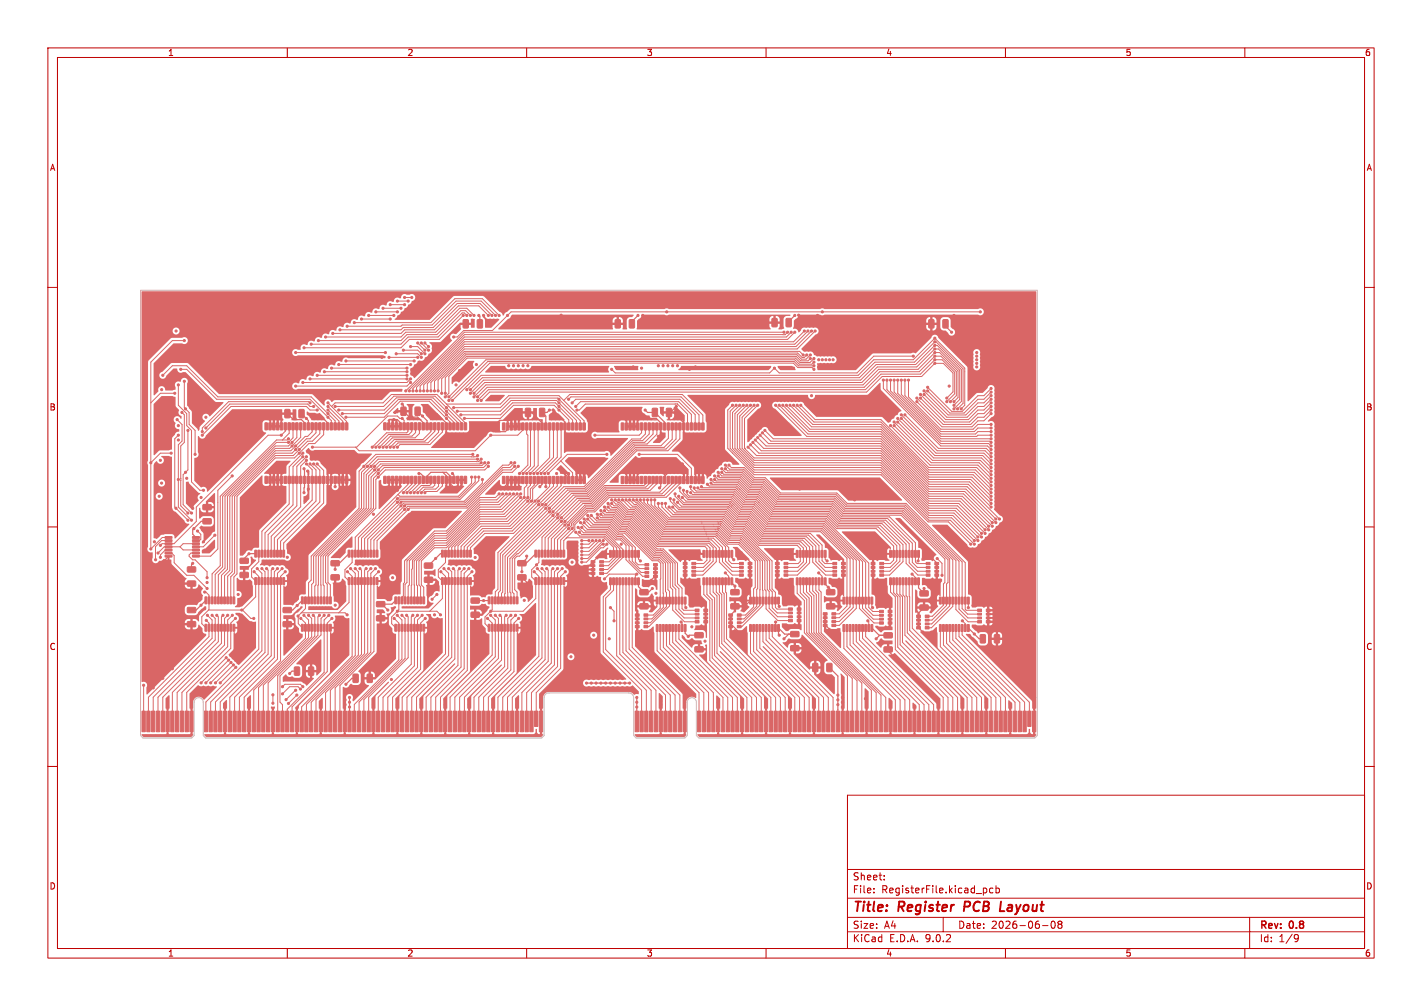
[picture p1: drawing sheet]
<svg xmlns="http://www.w3.org/2000/svg" width="297mm" height="210mm" viewBox="0 0 297 210" stroke-linecap="round" stroke-linejoin="round" font-family="sans-serif">
<defs><g id="words">
<g font-size="2.8" fill="#c00000">
<text x="178" y="190.9">Title:</text>
<text x="187.7" y="190.9">Register</text>
<text x="202.2" y="190.9">PCB</text>
<text x="210.5" y="190.9">Layout</text>
</g>
<g font-size="2.1" fill="#c00000">
<text x="178" y="184">Sheet:</text>
<text x="178" y="186.7">File:</text>
<text x="184.1" y="186.7">RegisterFile.kicad_pcb</text>
<text x="178" y="196.9">KiCad</text>
<text x="178" y="194.1">Size:</text>
<text x="184.7" y="194.1">A4</text>
<text x="185.7" y="196.9">E.D.A.</text>
<text x="193.3" y="196.9">9.0.2</text>
<text x="200" y="194.1">Date:</text>
<text x="207" y="194.1">2026-06-08</text>
<text x="263" y="194.3">Rev:</text>
<text x="263" y="196.9">Id:</text>
<text x="267.1" y="196.9">1/9</text>
<text x="269.4" y="194.3">0.8</text>
</g>
<g font-size="1.8" fill="#c00000">
<text x="35" y="11.9">1</text>
<text x="85" y="11.9">2</text>
<text x="135" y="11.9">3</text>
<text x="185" y="11.9">4</text>
<text x="235" y="11.9">5</text>
<text x="285" y="11.9">6</text>
<text x="10.3" y="35.9">A</text>
<text x="285.4" y="35.9">A</text>
<text x="10.3" y="85.9">B</text>
<text x="285.3" y="85.9">B</text>
<text x="10.3" y="135.9">C</text>
<text x="285.3" y="135.9">C</text>
<text x="10.3" y="185.9">D</text>
<text x="285.3" y="185.9">D</text>
<text x="35" y="199.9">1</text>
<text x="85" y="199.9">2</text>
<text x="135" y="199.9">3</text>
<text x="185" y="199.9">4</text>
<text x="235" y="199.9">5</text>
<text x="285" y="199.9">6</text>
</g>
</g></defs>
<g fill="none" stroke="#c00000" stroke-width=".21">
<path d="M10 10h277v190h-277zM12 12h273v186h-273zM60 10v2M110 10v2M160 10v2M210 10v2M260 10v2M10 60h2M285 60h2M10 110h2M285 110h2M10 160h2"/>
<path d="M177 166h108v32h-108zM285 160h2M60 198v2M110 198v2M160 198v2M177 194.5h108M177 191.5h108M177 187.5h108M177 181.5h108M182.5 186.3v.1M182.5 185.5v.1M184.7 183.6v.1"/>
<path d="M184.7 182.8v.1M197 191.5v3M205.8 185.4l.3 .3v.4l-.3 .3M207.4 185.5l-.4-.1-.3 .3 .1 .6h.6M208 185.5l.5-.1 .2 .3-.1 .6h-.6M208 184.9v1.5M210 198v2M217.7 193.2h1.2M219.7 192.4a.81 .81 0 0 0 .3 1.4l.2-.1 .2-.5-.2-.8M221.2 192.9l-.2 .3v.5l.2 .1h.3l.3-.3-.1-.4-.2-.2M221.2 192.9l-.2-.2 .2-.4h.3l.3 .3-.3 .3M221.2 192.9h.3"/>
<path d="M260 198v2M261 191.5v6.5M270.6 195.1l.5 .1a.99 .99 0 0 1-.4 1.4h-.2M271.2 195.7l-.3 .3h-.3"/>
</g>
<path d="M201.6 188.2l-.3 2M208.8 190.2h1" fill="none" stroke="#c00000" stroke-width=".4"/>
<g fill="#d96666" stroke="#d96666" stroke-width=".21">
<path d="M112.7 148.5h.6v4.3h-.6z"/>
<path d="M111.6 148.5h.8v3.2h-.8z"/>
<path d="M110.6 148.5h.7v4.3h-.7z"/>
<path d="M109.7 148.5h.7v4.3h-.7z"/>
<path d="M108.6 148.5h.7v4.3h-.7z"/>
<path d="M107.7 148.5h.6v4.3h-.6z"/>
<path d="M106.6 148.5h.8v4.3h-.8z"/>
<path d="M105.6 148.5h.7v4.3h-.7z"/>
<path d="M104.7 148.5h.7v4.3h-.7z"/>
<path d="M103.6 148.5h.7v4.3h-.7z"/>
<path d="M102.7 148.5h.6v4.3h-.6z"/>
<path d="M101.6 148.5h.8v4.3h-.8z"/>
<path d="M100.6 148.5h.7v4.3h-.7z"/>
<path d="M99.7 148.5h.7v4.3h-.7z"/>
<path d="M98.6 148.5h.7v4.3h-.7z"/>
<path d="M97.7 148.5h.6v4.3h-.6z"/>
<path d="M96.6 148.5h.8v4.3h-.8z"/>
<path d="M95.6 148.5h.7v4.3h-.7z"/>
<path d="M94.7 148.5h.7v4.3h-.7z"/>
<path d="M93.6 148.5h.7v4.3h-.7z"/>
<path d="M92.7 148.5h.6v4.3h-.6z"/>
<path d="M91.6 148.5h.8v4.3h-.8z"/>
<path d="M90.6 148.5h.7v4.3h-.7z"/>
<path d="M89.7 148.5h.7v4.3h-.7z"/>
<path d="M88.6 148.5h.7v4.3h-.7z"/>
<path d="M87.7 148.5h.6v4.3h-.6z"/>
<path d="M86.6 148.5h.8v4.3h-.8z"/>
<path d="M85.6 148.5h.7v4.3h-.7z"/>
<path d="M84.7 148.5h.7v4.3h-.7z"/>
<path d="M83.6 148.5h.7v4.3h-.7z"/>
<path d="M82.6 148.5h.7v4.3h-.7z"/>
<path d="M81.7 148.5h.6v4.3h-.6z"/>
<path d="M80.6 148.5h.7v4.3h-.7z"/>
<path d="M79.6 148.5h.7v4.3h-.7z"/>
<path d="M78.6 148.5h.8v4.3h-.8z"/>
<path d="M77.6 148.5h.7v4.3h-.7z"/>
<path d="M76.7 148.5h.6v4.3h-.6z"/>
<path d="M75.6 148.5h.7v4.3h-.7z"/>
<path d="M74.6 148.5h.7v4.3h-.7z"/>
<path d="M73.6 148.5h.8v4.3h-.8z"/>
<path d="M72.6 148.5h.7v4.3h-.7z"/>
<path d="M71.7 148.5h.6v4.3h-.6z"/>
<path d="M70.6 148.5h.7v4.3h-.7z"/>
<path d="M69.6 148.5h.7v4.3h-.7z"/>
<path d="M68.6 148.5h.8v4.3h-.8z"/>
<path d="M67.6 148.5h.7v4.3h-.7z"/>
<path d="M66.7 148.5h.6v4.3h-.6z"/>
<path d="M65.6 148.5h.7v4.3h-.7z"/>
<path d="M64.6 148.5h.7v4.3h-.7z"/>
<path d="M63.6 148.5h.8v4.3h-.8z"/>
<path d="M62.6 148.5h.8v4.3h-.8z"/>
<path d="M61.7 148.5h.6v4.3h-.6z"/>
<path d="M60.6 148.5h.7v4.3h-.7z"/>
<path d="M59.6 148.5h.7v4.3h-.7z"/>
<path d="M58.6 148.5h.8v4.3h-.8z"/>
<path d="M57.6 148.5h.8v4.3h-.8z"/>
<path d="M56.7 148.5h.6v4.3h-.6z"/>
<path d="M55.7 148.5h.6v4.3h-.6z"/>
<path d="M54.6 148.5h.7v4.3h-.7z"/>
<path d="M53.6 148.5h.8v4.3h-.8z"/>
<path d="M52.6 148.5h.8v4.3h-.8z"/>
<path d="M51.7 148.5h.6v4.3h-.6z"/>
<path d="M50.7 148.5h.6v4.3h-.6z"/>
<path d="M49.6 148.5h.7v4.3h-.7z"/>
<path d="M48.6 148.5h.8v4.3h-.8z"/>
<path d="M47.6 148.5h.8v4.3h-.8z"/>
<path d="M46.7 148.5h.6v4.3h-.6z"/>
<path d="M45.7 148.5h.6v4.3h-.6z"/>
<path d="M44.6 148.5h.7v4.3h-.7z"/>
<path d="M43.6 148.5h.8v4.3h-.8z"/>
<path d="M42.6 148.5h.8v4.3h-.8z"/>
<path d="M39.6 148.5h.8v4.3h-.8z"/>
<path d="M38.6 148.5h.7v4.3h-.7z"/>
<path d="M37.7 148.5h.6v4.3h-.6z"/>
<path d="M36.6 148.5h.7v4.3h-.7z"/>
<path d="M35.6 148.5h.7v4.3h-.7z"/>
<path d="M34.6 148.5h.8v4.3h-.8z"/>
<path d="M33.6 148.5h.7v4.3h-.7z"/>
<path d="M32.7 148.5h.6v4.3h-.6z"/>
<path d="M31.6 148.5h.8v4.3h-.8z"/>
<path d="M30.6 148.5h.7v4.3h-.7z"/>
<path d="M29.6 148.5h.8v4.3h-.8z"/>
<path d="M62.5 85.5h.8l.2 .1 .1 1.4-.2 .2-.8 .1-.2-.2z"/>
<path d="M59.5 85.5h.8l.3 .1v1.4l-.2 .2-.7 .1-.2-.2z"/>
<path d="M172.7 123.1h1.5l.2 .2v.7l-.3 .2h-1.3l-.2-.2z"/>
<path d="M172.7 126.1l1.5-.1 .2 .3v.7l-.3 .2-1.3-.1-.2-.2z"/>
<path d="M123.5 117h.8v.5h-.8z"/>
<path d="M123.5 117.9h.8v.4h-.8z"/>
<path d="M123.5 118.7h.8v.4h-.8z"/>
<path d="M123.5 119.4h.8v.5h-.8z"/>
<path d="M125.2 119.4h.8v.5h-.8z"/>
<path d="M125.2 118.7h.8v.4h-.8z"/>
<path d="M125.2 117.9h.8v.4h-.8z"/>
<path d="M125.2 117h.8v.5h-.8z"/>
<path d="M184.7 132.1h1.5l.2 .2v.7l-.3 .2h-1.3l-.2-.2z"/>
<path d="M184.7 135.1l1.5-.1 .2 .3v.7l-.3 .2-1.3-.1-.2-.2z"/>
<path d="M73.8 140.8l.8-.1 .2 .2v1.4l-.1 .2h-.7l-.3-.2z"/>
<path d="M76.7 140.8l.8-.1 .3 .2v1.4l-.2 .2h-.7l-.2-.2z"/>
<path d="M191.7 114.9h.3v1.5l-.3-.1z"/>
<path d="M191 114.9h.4l-.1 1.5-.3-.1z"/>
<path d="M190.4 114.9h.3v1.5l-.3-.1z"/>
<path d="M189.7 114.9h.4l-.1 1.5-.3-.1z"/>
<path d="M189.1 114.9h.3v1.5l-.3-.1z"/>
<path d="M188.4 114.9h.4l-.1 1.5-.3-.1z"/>
<path d="M187.8 114.9h.3v1.5l-.3-.1z"/>
<path d="M187.1 114.9h.4l-.1 1.5-.3-.1z"/>
<path d="M186.5 114.9h.3v1.5l-.3-.1z"/>
<path d="M185.8 114.9h.4l-.1 1.5-.3-.1z"/>
<path d="M185.8 120.6l.4 .1-.1 1.4-.3-.1z"/>
<path d="M186.5 120.6l.3 .1v1.4l-.3-.1z"/>
<path d="M187.1 120.6l.4 .1-.1 1.4-.3-.1z"/>
<path d="M187.8 120.6l.3 .1v1.4l-.3-.1z"/>
<path d="M188.4 120.6l.4 .1-.1 1.4-.3-.1z"/>
<path d="M189.1 120.6l.3 .1v1.4l-.3-.1z"/>
<path d="M189.7 120.6l.4 .1-.1 1.4-.3-.1z"/>
<path d="M190.4 120.6l.3 .1v1.4l-.3-.1z"/>
<path d="M191 120.6l.4 .1-.1 1.4-.3-.1z"/>
<path d="M191.7 120.6l.3 .1v1.4l-.3-.1z"/>
<path d="M34.5 112h1.4v.3l-1.4 .1z"/>
<path d="M34.5 112.7h1.4v.3h-1.4z"/>
<path d="M34.5 113.3h1.4v.3l-1.4 .1z"/>
<path d="M34.5 114h1.4v.3h-1.4z"/>
<path d="M34.5 114.6h1.4v.3l-1.4 .1z"/>
<path d="M34.5 115.3h1.4v.3h-1.4z"/>
<path d="M34.5 115.9h1.4v.3l-1.4 .1z"/>
<path d="M40.2 115.9h1.4l.1 .3-1.5 .1z"/>
<path d="M40.2 115.3h1.4l.1 .3h-1.5z"/>
<path d="M40.2 114.6h1.4l.1 .3-1.5 .1z"/>
<path d="M40.2 114h1.4l.1 .3h-1.5z"/>
<path d="M40.2 113.3h1.4l.1 .3-1.5 .1z"/>
<path d="M40.2 112.7h1.4l.1 .3h-1.5z"/>
<path d="M40.2 112h1.4l.1 .3-1.5 .1z"/>
<path d="M175.7 119.8h.8v.5h-.8z"/>
<path d="M175.7 119.1h.8v.4h-.8z"/>
<path d="M175.7 118.3h.8v.4h-.8z"/>
<path d="M175.7 117.4h.8v.5h-.8z"/>
<path d="M173.9 117.4h.8v.5h-.8z"/>
<path d="M173.9 118.3h.8v.4h-.8z"/>
<path d="M173.9 119.1h.8v.4h-.8z"/>
<path d="M173.9 119.8h.8v.5h-.8z"/>
<path d="M172.7 138.5h.9l.2 .1v1.4l-.2 .2-.7 .1-.2-.2z"/>
<path d="M169.8 138.5h.8l.2 .1 .1 1.4-.2 .2-.8 .1-.2-.2z"/>
<path d="M111.7 120.6h.4l-.1 1.4h-.3z"/>
<path d="M112.4 120.6h.3v1.4h-.3z"/>
<path d="M113 120.6h.4l-.1 1.4h-.3z"/>
<path d="M113.7 120.6h.3v1.4h-.3z"/>
<path d="M114.3 120.6h.4l-.1 1.4h-.3z"/>
<path d="M115 120.6h.3v1.4h-.3z"/>
<path d="M115.6 120.6h.4l-.1 1.4h-.3z"/>
<path d="M116.3 120.6h.3v1.4h-.3z"/>
<path d="M116.9 120.6h.4l-.1 1.4h-.3z"/>
<path d="M117.6 120.6h.3v1.4h-.3z"/>
<path d="M117.6 114.9h.3v1.4h-.3z"/>
<path d="M116.9 114.9h.4l-.1 1.4h-.3z"/>
<path d="M116.3 114.9h.3v1.4h-.3z"/>
<path d="M115.6 114.9h.4l-.1 1.4h-.3z"/>
<path d="M115 114.9h.3v1.4h-.3z"/>
<path d="M114.3 114.9h.4l-.1 1.4h-.3z"/>
<path d="M113.7 114.9h.3v1.4h-.3z"/>
<path d="M113 114.9h.4l-.1 1.4h-.3z"/>
<path d="M112.4 114.9h.3v1.4h-.3z"/>
<path d="M111.7 114.9h.4l-.1 1.4h-.3z"/>
<path d="M82.5 130.3l.3 .1v1.4l-.3-.1z"/>
<path d="M83.1 130.3l.4 .1-.1 1.4-.3-.1z"/>
<path d="M83.8 130.3l.3 .1v1.4l-.3-.1z"/>
<path d="M84.4 130.3l.4 .1-.1 1.4-.3-.1z"/>
<path d="M85.1 130.3l.3 .1v1.4l-.3-.1z"/>
<path d="M85.7 130.3l.4 .1-.1 1.4-.3-.1z"/>
<path d="M86.4 130.3l.3 .1v1.4l-.3-.1z"/>
<path d="M87 130.3l.4 .1-.1 1.4-.3-.1z"/>
<path d="M87.7 130.3l.3 .1v1.4l-.3-.1z"/>
<path d="M88.3 130.3l.4 .1-.1 1.4-.3-.1z"/>
<path d="M88.3 124.6h.4l-.1 1.5-.3-.1z"/>
<path d="M87.7 124.6h.3v1.5l-.3-.1z"/>
<path d="M87 124.6h.4l-.1 1.5-.3-.1z"/>
<path d="M86.4 124.6h.3v1.5l-.3-.1z"/>
<path d="M85.7 124.6h.4l-.1 1.5-.3-.1z"/>
<path d="M85.1 124.6h.3v1.5l-.3-.1z"/>
<path d="M84.4 124.6h.4l-.1 1.5-.3-.1z"/>
<path d="M83.8 124.6h.3v1.5l-.3-.1z"/>
<path d="M83.1 124.6h.4l-.1 1.5-.3-.1z"/>
<path d="M82.5 124.6h.3v1.5l-.3-.1z"/>
<path d="M50.2 116.6l1.5-.1 .2 .3v.7l-.2 .2-1.4-.1-.2-.2z"/>
<path d="M50.2 119.5h1.5l.2 .2v.7l-.2 .2h-1.4l-.2-.2z"/>
<path d="M69.2 117.1l1.5-.1 .2 .3v.7l-.3 .2-1.3-.1-.2-.2z"/>
<path d="M69.2 120h1.5l.2 .2v.7l-.3 .2h-1.3l-.2-.2z"/>
<path d="M88.7 117.6l1.5-.1 .2 .3v.7l-.3 .2-1.3-.1-.2-.2z"/>
<path d="M88.7 120.5h1.5l.2 .2v.7l-.3 .2h-1.3l-.2-.2z"/>
<path d="M112.7 85.3l.8-.1 .3 .2v1.4l-.2 .2h-.7l-.2-.2z"/>
<path d="M109.8 85.3l.8-.1 .2 .2v1.4l-.1 .2h-.7l-.3-.2z"/>
<path d="M132.6 148.5h.7v4.3h-.7z"/>
<path d="M133.6 148.5h.7v4.3h-.7z"/>
<path d="M134.7 148.5h.6v4.3h-.6z"/>
<path d="M135.6 148.5h.7v4.3h-.7z"/>
<path d="M136.6 148.5h.8v4.3h-.8z"/>
<path d="M137.6 148.5h.7v4.3h-.7z"/>
<path d="M138.6 148.5h.7v4.3h-.7z"/>
<path d="M139.7 148.5h.6v4.3h-.6z"/>
<path d="M140.6 148.5h.7v4.3h-.7z"/>
<path d="M141.6 148.5h.8v4.3h-.8z"/>
<path d="M142.6 148.5h.7v4.3h-.7z"/>
<path d="M145.6 148.5h.7v4.3h-.7z"/>
<path d="M146.6 148.5h.8v4.3h-.8z"/>
<path d="M147.6 148.5h.7v4.3h-.7z"/>
<path d="M148.6 148.5h.7v4.3h-.7z"/>
<path d="M149.7 148.5h.6v4.3h-.6z"/>
<path d="M150.6 148.5h.7v4.3h-.7z"/>
<path d="M151.6 148.5h.8v4.3h-.8z"/>
<path d="M152.6 148.5h.7v4.3h-.7z"/>
<path d="M153.6 148.5h.7v4.3h-.7z"/>
<path d="M154.7 148.5h.6v4.3h-.6z"/>
<path d="M155.6 148.5h.7v4.3h-.7z"/>
<path d="M156.6 148.5h.8v4.3h-.8z"/>
<path d="M157.6 148.5h.7v4.3h-.7z"/>
<path d="M158.6 148.5h.7v4.3h-.7z"/>
<path d="M159.7 148.5h.6v4.3h-.6z"/>
<path d="M160.6 148.5h.7v4.3h-.7z"/>
<path d="M161.6 148.5h.8v4.3h-.8z"/>
<path d="M162.6 148.5h.7v4.3h-.7z"/>
<path d="M163.6 148.5h.7v4.3h-.7z"/>
<path d="M164.7 148.5h.6v4.3h-.6z"/>
<path d="M165.6 148.5h.7v4.3h-.7z"/>
<path d="M166.6 148.5h.8v4.3h-.8z"/>
<path d="M167.6 148.5h.8v4.3h-.8z"/>
<path d="M168.7 148.5h.6v4.3h-.6z"/>
<path d="M169.6 148.5h.7v4.3h-.7z"/>
<path d="M170.6 148.5h.8v4.3h-.8z"/>
<path d="M171.7 148.5h.6v4.3h-.6z"/>
<path d="M172.6 148.5h.7v4.3h-.7z"/>
<path d="M173.6 148.5h.8v4.3h-.8z"/>
<path d="M174.7 148.5h.6v4.3h-.6z"/>
<path d="M175.7 148.5h.6v4.3h-.6z"/>
<path d="M176.6 148.5h.8v4.3h-.8z"/>
<path d="M177.6 148.5h.8v4.3h-.8z"/>
<path d="M178.7 148.5h.6v4.3h-.6z"/>
<path d="M179.6 148.5h.7v4.3h-.7z"/>
<path d="M180.6 148.5h.8v4.3h-.8z"/>
<path d="M181.7 148.5h.6v4.3h-.6z"/>
<path d="M182.6 148.5h.7v4.3h-.7z"/>
<path d="M183.6 148.5h.8v4.3h-.8z"/>
<path d="M184.6 148.5h.7v4.3h-.7z"/>
<path d="M185.7 148.5h.6v4.3h-.6z"/>
<path d="M186.6 148.5h.7v4.3h-.7z"/>
<path d="M187.6 148.5h.8v4.3h-.8z"/>
<path d="M188.7 148.5h.6v4.3h-.6z"/>
<path d="M189.6 148.5h.7v4.3h-.7z"/>
<path d="M190.6 148.5h.8v4.3h-.8z"/>
<path d="M191.7 148.5h.6v4.3h-.6z"/>
<path d="M192.6 148.5h.7v4.3h-.7z"/>
<path d="M193.6 148.5h.8v4.3h-.8z"/>
<path d="M194.6 148.5h.7v4.3h-.7z"/>
<path d="M195.7 148.5h.6v4.3h-.6z"/>
<path d="M196.6 148.5h.7v4.3h-.7z"/>
<path d="M197.6 148.5h.8v4.3h-.8z"/>
<path d="M198.7 148.5h.6v4.3h-.6z"/>
<path d="M199.6 148.5h.7v4.3h-.7z"/>
<path d="M200.6 148.5h.8v4.3h-.8z"/>
<path d="M201.7 148.5h.6v4.3h-.6z"/>
<path d="M202.6 148.5h.7v4.3h-.7z"/>
<path d="M203.6 148.5h.8v4.3h-.8z"/>
<path d="M204.6 148.5h.7v4.3h-.7z"/>
<path d="M205.7 148.5h.6v4.3h-.6z"/>
<path d="M206.6 148.5h.7v4.3h-.7z"/>
<path d="M207.6 148.5h.8v4.3h-.8z"/>
<path d="M208.7 148.5h.6v4.3h-.6z"/>
<path d="M209.6 148.5h.7v4.3h-.7z"/>
<path d="M210.6 148.5h.8v4.3h-.8z"/>
<path d="M211.7 148.5h.6v4.3h-.6z"/>
<path d="M212.6 148.5h.7v4.3h-.7z"/>
<path d="M213.6 148.5h.8v4.3h-.8z"/>
<path d="M214.6 148.5h.7v3.2h-.7z"/>
<path d="M215.7 148.5h.6v4.3h-.6z"/>
<path d="M78.7 125.6h1.5l.2 .2v.7l-.3 .2h-1.3l-.2-.2z"/>
<path d="M78.7 128.6l1.5-.1 .2 .3v.7l-.3 .2-1.3-.1-.2-.2z"/>
<path d="M202.1 124.7h.3v1.4h-.3z"/>
<path d="M201.4 124.7h.4l-.1 1.4h-.3z"/>
<path d="M200.8 124.7h.3v1.4h-.3z"/>
<path d="M200.1 124.7h.4l-.1 1.4h-.3z"/>
<path d="M199.5 124.7h.3v1.4h-.3z"/>
<path d="M198.8 124.7h.4l-.1 1.4h-.3z"/>
<path d="M198.2 124.7h.3v1.4h-.3z"/>
<path d="M197.5 124.7h.4l-.1 1.4h-.3z"/>
<path d="M196.9 124.7h.3v1.4h-.3z"/>
<path d="M196.2 124.7h.4l-.1 1.4h-.3z"/>
<path d="M196.2 130.4h.4l-.1 1.4h-.3z"/>
<path d="M196.9 130.4h.3v1.4h-.3z"/>
<path d="M197.5 130.4h.4l-.1 1.4h-.3z"/>
<path d="M198.2 130.4h.3v1.4h-.3z"/>
<path d="M198.8 130.4h.4l-.1 1.4h-.3z"/>
<path d="M199.5 130.4h.3v1.4h-.3z"/>
<path d="M200.1 130.4h.4l-.1 1.4h-.3z"/>
<path d="M200.8 130.4h.3v1.4h-.3z"/>
<path d="M201.4 130.4h.4l-.1 1.4h-.3z"/>
<path d="M202.1 130.4h.3v1.4h-.3z"/>
<path d="M72.7 120.6h.4l-.1 1.4h-.3z"/>
<path d="M73.4 120.6h.3v1.4h-.3z"/>
<path d="M74 120.6h.4l-.1 1.4h-.3z"/>
<path d="M74.7 120.6h.3v1.4h-.3z"/>
<path d="M75.3 120.6h.4l-.1 1.4h-.3z"/>
<path d="M76 120.6h.3v1.4h-.3z"/>
<path d="M76.6 120.6h.4l-.1 1.4h-.3z"/>
<path d="M77.3 120.6h.3v1.4h-.3z"/>
<path d="M77.9 120.6h.4l-.1 1.4h-.3z"/>
<path d="M78.6 120.6h.3v1.4h-.3z"/>
<path d="M78.6 114.9h.3v1.4h-.3z"/>
<path d="M77.9 114.9h.4l-.1 1.4h-.3z"/>
<path d="M77.3 114.9h.3v1.4h-.3z"/>
<path d="M76.6 114.9h.4l-.1 1.4h-.3z"/>
<path d="M76 114.9h.3v1.4h-.3z"/>
<path d="M75.3 114.9h.4l-.1 1.4h-.3z"/>
<path d="M74.7 114.9h.3v1.4h-.3z"/>
<path d="M74 114.9h.4l-.1 1.4h-.3z"/>
<path d="M73.4 114.9h.3v1.4h-.3z"/>
<path d="M72.7 114.9h.4l-.1 1.4h-.3z"/>
<path d="M61.5 139.3l.8-.1 .3 .2v1.4l-.2 .2h-.7l-.2-.2z"/>
<path d="M64.5 139.3l.8-.1 .2 .2v1.4l-.1 .2h-.8l-.2-.2z"/>
<path d="M121.8 88.3h.5l-.1 1.5-.5-.1z"/>
<path d="M121 88.3h.5l-.1 1.5-.5-.1z"/>
<path d="M120.2 88.3h.5l-.1 1.5-.5-.1z"/>
<path d="M119.4 88.3h.5l-.1 1.5-.5-.1z"/>
<path d="M118.6 88.3h.5l-.1 1.5-.5-.1z"/>
<path d="M117.8 88.3h.5l-.1 1.5-.5-.1z"/>
<path d="M117 88.3h.5l-.1 1.5-.5-.1z"/>
<path d="M116.2 88.3h.5l-.1 1.5-.5-.1z"/>
<path d="M115.4 88.3h.5l-.1 1.5-.5-.1z"/>
<path d="M114.6 88.3h.5l-.1 1.5-.5-.1z"/>
<path d="M113.8 88.3h.5l-.1 1.5-.5-.1z"/>
<path d="M113 88.3h.5l-.1 1.5-.5-.1z"/>
<path d="M112.2 88.3h.5l-.1 1.5-.5-.1z"/>
<path d="M111.4 88.3h.5l-.1 1.5-.5-.1z"/>
<path d="M110.6 88.3h.5l-.1 1.5-.5-.1z"/>
<path d="M109.8 88.3h.5l-.1 1.5-.5-.1z"/>
<path d="M109 88.3h.5l-.1 1.5-.5-.1z"/>
<path d="M108.2 88.3h.5l-.1 1.5-.5-.1z"/>
<path d="M107.4 88.3h.5l-.1 1.5-.5-.1z"/>
<path d="M106.6 88.3h.5l-.1 1.5-.5-.1z"/>
<path d="M105.8 88.3h.5l-.1 1.5-.5-.1z"/>
<path d="M105 88.3h.5l-.1 1.5-.5-.1z"/>
<path d="M105 99.5h.5l-.1 1.5-.5-.1z"/>
<path d="M105.8 99.5h.5l-.1 1.5-.5-.1z"/>
<path d="M106.6 99.5h.5l-.1 1.5-.5-.1z"/>
<path d="M107.4 99.5h.5l-.1 1.5-.5-.1z"/>
<path d="M108.2 99.5h.5l-.1 1.5-.5-.1z"/>
<path d="M109 99.5h.5l-.1 1.5-.5-.1z"/>
<path d="M109.8 99.5h.5l-.1 1.5-.5-.1z"/>
<path d="M110.6 99.5h.5l-.1 1.5-.5-.1z"/>
<path d="M111.4 99.5h.5l-.1 1.5-.5-.1z"/>
<path d="M112.2 99.5h.5l-.1 1.5-.5-.1z"/>
<path d="M113 99.5h.5l-.1 1.5-.5-.1z"/>
<path d="M113.8 99.5h.5l-.1 1.5-.5-.1z"/>
<path d="M114.6 99.5h.5l-.1 1.5-.5-.1z"/>
<path d="M115.4 99.5h.5l-.1 1.5-.5-.1z"/>
<path d="M116.2 99.5h.5l-.1 1.5-.5-.1z"/>
<path d="M117 99.5h.5l-.1 1.5-.5-.1z"/>
<path d="M117.8 99.5h.5l-.1 1.5-.5-.1z"/>
<path d="M118.6 99.5h.5l-.1 1.5-.5-.1z"/>
<path d="M119.4 99.5h.5l-.1 1.5-.5-.1z"/>
<path d="M120.2 99.5h.5l-.1 1.5-.5-.1z"/>
<path d="M121 99.5h.5l-.1 1.5-.5-.1z"/>
<path d="M121.8 99.5h.5l-.1 1.5-.5-.1z"/>
<path d="M39.2 118.4l1.5-.1 .2 .3v.7l-.3 .2-1.3-.1-.2-.2z"/>
<path d="M39.2 121.3h1.5l.2 .2v.7l-.3 .2h-1.3l-.2-.2z"/>
<path d="M147 129.6h.8v.5h-.8z"/>
<path d="M147 128.8h.8v.4h-.8z"/>
<path d="M147 128h.8v.4h-.8z"/>
<path d="M147 127.2h.8v.5h-.8z"/>
<path d="M145.2 127.2h.8v.5h-.8z"/>
<path d="M145.2 128h.8v.4h-.8z"/>
<path d="M145.2 128.8h.8v.4h-.8z"/>
<path d="M145.2 129.6h.8v.5h-.8z"/>
<path d="M185.5 129.8h.8v.5h-.8z"/>
<path d="M185.5 129.1h.8v.4h-.8z"/>
<path d="M185.5 128.3h.8v.4h-.8z"/>
<path d="M185.5 127.4h.8v.5h-.8z"/>
<path d="M183.7 127.4h.8v.5h-.8z"/>
<path d="M183.7 128.3h.8v.4h-.8z"/>
<path d="M183.7 129.1h.8v.4h-.8z"/>
<path d="M183.7 129.8h.8v.5h-.8z"/>
<path d="M142.7 117.4h.8v.5h-.8z"/>
<path d="M142.7 118.3h.8v.4h-.8z"/>
<path d="M142.7 119.1h.8v.4h-.8z"/>
<path d="M142.7 119.8h.8v.5h-.8z"/>
<path d="M144.5 119.8h.8v.5h-.8z"/>
<path d="M144.5 119.1h.8v.4h-.8z"/>
<path d="M144.5 118.3h.8v.4h-.8z"/>
<path d="M144.5 117.4h.8v.5h-.8z"/>
<path d="M133.7 123.1h1.5l.2 .2v.7l-.3 .2h-1.3l-.2-.2z"/>
<path d="M133.7 126.1l1.5-.1 .2 .3v.7l-.3 .2-1.3-.1-.2-.2z"/>
<path d="M72.2 88.3h.5l-.1 1.5-.5-.1z"/>
<path d="M71.4 88.3h.5l-.1 1.5-.5-.1z"/>
<path d="M70.6 88.3h.5l-.1 1.5-.5-.1z"/>
<path d="M69.8 88.3h.5l-.1 1.5-.5-.1z"/>
<path d="M69 88.3h.5l-.1 1.5-.5-.1z"/>
<path d="M68.2 88.3h.5l-.1 1.5-.5-.1z"/>
<path d="M67.4 88.3h.5l-.1 1.5-.5-.1z"/>
<path d="M66.6 88.3h.5l-.1 1.5-.5-.1z"/>
<path d="M65.8 88.3h.5l-.1 1.5-.5-.1z"/>
<path d="M65 88.3h.5l-.1 1.5-.5-.1z"/>
<path d="M64.2 88.3h.5l-.1 1.5-.5-.1z"/>
<path d="M63.4 88.3h.5l-.1 1.5-.5-.1z"/>
<path d="M62.6 88.3h.5l-.1 1.5-.5-.1z"/>
<path d="M61.8 88.3h.5l-.1 1.5-.5-.1z"/>
<path d="M61 88.3h.5l-.1 1.5-.5-.1z"/>
<path d="M60.2 88.3h.5l-.1 1.5-.5-.1z"/>
<path d="M59.4 88.3h.5l-.1 1.5-.5-.1z"/>
<path d="M58.6 88.3h.5l-.1 1.5-.5-.1z"/>
<path d="M57.8 88.3h.5l-.1 1.5-.5-.1z"/>
<path d="M57 88.3h.5l-.1 1.5-.5-.1z"/>
<path d="M56.2 88.3h.5l-.1 1.5-.5-.1z"/>
<path d="M55.4 88.3h.5l-.1 1.5-.5-.1z"/>
<path d="M55.4 99.5h.5l-.1 1.4h-.5z"/>
<path d="M56.2 99.5h.5l-.1 1.4h-.5z"/>
<path d="M57 99.5h.5l-.1 1.4h-.5z"/>
<path d="M57.8 99.5h.5l-.1 1.4h-.5z"/>
<path d="M58.6 99.5h.5l-.1 1.4h-.5z"/>
<path d="M59.4 99.5h.5l-.1 1.4h-.5z"/>
<path d="M60.2 99.5h.5l-.1 1.4h-.5z"/>
<path d="M61 99.5h.5l-.1 1.4h-.5z"/>
<path d="M61.8 99.5h.5l-.1 1.4h-.5z"/>
<path d="M62.6 99.5h.5l-.1 1.4h-.5z"/>
<path d="M63.4 99.5h.5l-.1 1.4h-.5z"/>
<path d="M64.2 99.5h.5l-.1 1.4h-.5z"/>
<path d="M65 99.5h.5l-.1 1.4h-.5z"/>
<path d="M65.8 99.5h.5l-.1 1.4h-.5z"/>
<path d="M66.6 99.5h.5l-.1 1.4h-.5z"/>
<path d="M67.4 99.5h.5l-.1 1.4h-.5z"/>
<path d="M68.2 99.5h.5l-.1 1.4h-.5z"/>
<path d="M69 99.5h.5l-.1 1.4h-.5z"/>
<path d="M69.8 99.5h.5l-.1 1.4h-.5z"/>
<path d="M70.6 99.5h.5l-.1 1.4h-.5z"/>
<path d="M71.4 99.5h.5l-.1 1.4h-.5z"/>
<path d="M72.2 99.5h.5l-.1 1.4h-.5z"/>
<path d="M162.4 124.7h.4l-.1 1.4h-.3z"/>
<path d="M161.8 124.7h.3v1.4h-.3z"/>
<path d="M161.1 124.7h.4l-.1 1.4h-.3z"/>
<path d="M160.5 124.7h.3v1.4h-.3z"/>
<path d="M159.8 124.7h.4l-.1 1.4h-.3z"/>
<path d="M159.2 124.7h.3v1.4h-.3z"/>
<path d="M158.5 124.7h.4l-.1 1.4h-.3z"/>
<path d="M157.9 124.7h.3v1.4h-.3z"/>
<path d="M157.2 124.7h.4l-.1 1.4h-.3z"/>
<path d="M156.6 124.7h.3v1.4h-.3z"/>
<path d="M156.6 130.4h.3v1.4h-.3z"/>
<path d="M157.2 130.4h.4l-.1 1.4h-.3z"/>
<path d="M157.9 130.4h.3v1.4h-.3z"/>
<path d="M158.5 130.4h.4l-.1 1.4h-.3z"/>
<path d="M159.2 130.4h.3v1.4h-.3z"/>
<path d="M159.8 130.4h.4l-.1 1.4h-.3z"/>
<path d="M160.5 130.4h.3v1.4h-.3z"/>
<path d="M161.1 130.4h.4l-.1 1.4h-.3z"/>
<path d="M161.8 130.4h.3v1.4h-.3z"/>
<path d="M162.4 130.4h.4l-.1 1.4h-.3z"/>
<path d="M195.2 119.8h.8v.5h-.8z"/>
<path d="M195.2 119.1h.8v.4h-.8z"/>
<path d="M195.2 118.3h.8v.4h-.8z"/>
<path d="M195.2 117.4h.8v.5h-.8z"/>
<path d="M193.4 117.4h.8v.5h-.8z"/>
<path d="M193.4 118.3h.8v.4h-.8z"/>
<path d="M193.4 119.1h.8v.4h-.8z"/>
<path d="M193.4 119.8h.8v.5h-.8z"/>
<path d="M133.2 114.9h.3v1.5l-.3-.1z"/>
<path d="M132.5 114.9h.4l-.1 1.5-.3-.1z"/>
<path d="M131.9 114.9h.3v1.5l-.3-.1z"/>
<path d="M131.2 114.9h.4l-.1 1.5-.3-.1z"/>
<path d="M130.6 114.9h.3v1.5l-.3-.1z"/>
<path d="M129.9 114.9h.4l-.1 1.5-.3-.1z"/>
<path d="M129.3 114.9h.3v1.5l-.3-.1z"/>
<path d="M128.6 114.9h.4l-.1 1.5-.3-.1z"/>
<path d="M128 114.9h.3v1.5l-.3-.1z"/>
<path d="M127.3 114.9h.4l-.1 1.5-.3-.1z"/>
<path d="M127.3 120.6l.4 .1-.1 1.4-.3-.1z"/>
<path d="M128 120.6l.3 .1v1.4l-.3-.1z"/>
<path d="M128.6 120.6l.4 .1-.1 1.4-.3-.1z"/>
<path d="M129.3 120.6l.3 .1v1.4l-.3-.1z"/>
<path d="M129.9 120.6l.4 .1-.1 1.4-.3-.1z"/>
<path d="M130.6 120.6l.3 .1v1.4l-.3-.1z"/>
<path d="M131.2 120.6l.4 .1-.1 1.4-.3-.1z"/>
<path d="M131.9 120.6l.3 .1v1.4l-.3-.1z"/>
<path d="M132.5 120.6l.4 .1-.1 1.4-.3-.1z"/>
<path d="M133.2 120.6l.3 .1v1.4l-.3-.1z"/>
<path d="M53.2 120.6h.4l-.1 1.4h-.3z"/>
<path d="M53.9 120.6h.3v1.4h-.3z"/>
<path d="M54.5 120.6h.4l-.1 1.4h-.3z"/>
<path d="M55.2 120.6h.3v1.4h-.3z"/>
<path d="M55.8 120.6h.4l-.1 1.4h-.3z"/>
<path d="M56.5 120.6h.3v1.4h-.3z"/>
<path d="M57.1 120.6h.4l-.1 1.4h-.3z"/>
<path d="M57.8 120.6h.3v1.4h-.3z"/>
<path d="M58.4 120.6h.4l-.1 1.4h-.3z"/>
<path d="M59.1 120.6h.3v1.4h-.3z"/>
<path d="M59.1 114.9h.3v1.4h-.3z"/>
<path d="M58.4 114.9h.4l-.1 1.4h-.3z"/>
<path d="M57.8 114.9h.3v1.4h-.3z"/>
<path d="M57.1 114.9h.4l-.1 1.4h-.3z"/>
<path d="M56.5 114.9h.3v1.4h-.3z"/>
<path d="M55.8 114.9h.4l-.1 1.4h-.3z"/>
<path d="M55.2 114.9h.3v1.4h-.3z"/>
<path d="M54.5 114.9h.4l-.1 1.4h-.3z"/>
<path d="M53.9 114.9h.3v1.4h-.3z"/>
<path d="M53.2 114.9h.4l-.1 1.4h-.3z"/>
<path d="M166.5 129.3h.8v.5h-.8z"/>
<path d="M166.5 128.6h.8v.4h-.8z"/>
<path d="M166.5 127.8h.8v.4h-.8z"/>
<path d="M166.5 126.9h.8v.5h-.8z"/>
<path d="M164.7 126.9h.8v.5h-.8z"/>
<path d="M164.7 127.8h.8v.4h-.8z"/>
<path d="M164.7 128.6h.8v.4h-.8z"/>
<path d="M164.7 129.3h.8v.5h-.8z"/>
<path d="M192.2 123.4l1.5-.1 .2 .3v.7l-.3 .2-1.3-.1-.2-.2z"/>
<path d="M192.2 126.3h1.5l.2 .2v.7l-.3 .2h-1.3l-.2-.2z"/>
<path d="M165.2 131.9l1.5-.1 .2 .3v.7l-.3 .2-1.3-.1-.2-.2z"/>
<path d="M165.2 134.8h1.5l.2 .2v.7l-.3 .2h-1.3l-.2-.2z"/>
<path d="M132.7 128.2h.8v.5h-.8z"/>
<path d="M132.7 129h.8v.4h-.8z"/>
<path d="M132.7 129.8h.8v.4h-.8z"/>
<path d="M132.7 130.6h.8v.5h-.8z"/>
<path d="M134.5 130.6h.8v.5h-.8z"/>
<path d="M134.5 129.8h.8v.4h-.8z"/>
<path d="M134.5 129h.8v.4h-.8z"/>
<path d="M134.5 128.2h.8v.5h-.8z"/>
<path d="M156.2 119.8h.8v.5h-.8z"/>
<path d="M156.2 119.1h.8v.4h-.8z"/>
<path d="M156.2 118.3h.8v.4h-.8z"/>
<path d="M156.2 117.4h.8v.5h-.8z"/>
<path d="M154.4 117.4h.8v.5h-.8z"/>
<path d="M154.4 118.3h.8v.4h-.8z"/>
<path d="M154.4 119.1h.8v.4h-.8z"/>
<path d="M154.4 119.8h.8v.5h-.8z"/>
<path d="M162 117.4h.8v.5h-.8z"/>
<path d="M162 118.3h.8v.4h-.8z"/>
<path d="M162 119.1h.8v.4h-.8z"/>
<path d="M162 119.8h.8v.5h-.8z"/>
<path d="M163.7 119.8h.8v.5h-.8z"/>
<path d="M163.7 119.1h.8v.4h-.8z"/>
<path d="M163.7 118.3h.8v.4h-.8z"/>
<path d="M163.7 117.4h.8v.5h-.8z"/>
<path d="M63 130.3l.3 .1v1.4l-.3-.1z"/>
<path d="M63.6 130.3l.4 .1-.1 1.4-.3-.1z"/>
<path d="M64.3 130.3l.3 .1v1.4l-.3-.1z"/>
<path d="M64.9 130.3l.4 .1-.1 1.4-.3-.1z"/>
<path d="M65.6 130.3l.3 .1v1.4l-.3-.1z"/>
<path d="M66.2 130.3l.4 .1-.1 1.4-.3-.1z"/>
<path d="M66.9 130.3l.3 .1v1.4l-.3-.1z"/>
<path d="M67.5 130.3l.4 .1-.1 1.4-.3-.1z"/>
<path d="M68.2 130.3l.3 .1v1.4l-.3-.1z"/>
<path d="M68.8 130.3l.4 .1-.1 1.4-.3-.1z"/>
<path d="M68.8 124.6h.4l-.1 1.5-.3-.1z"/>
<path d="M68.2 124.6h.3v1.5l-.3-.1z"/>
<path d="M67.5 124.6h.4l-.1 1.5-.3-.1z"/>
<path d="M66.9 124.6h.3v1.5l-.3-.1z"/>
<path d="M66.2 124.6h.4l-.1 1.5-.3-.1z"/>
<path d="M65.6 124.6h.3v1.5l-.3-.1z"/>
<path d="M64.9 124.6h.4l-.1 1.5-.3-.1z"/>
<path d="M64.3 124.6h.3v1.5l-.3-.1z"/>
<path d="M63.6 124.6h.4l-.1 1.5-.3-.1z"/>
<path d="M63 124.6h.3v1.5l-.3-.1z"/>
<path d="M92.2 120.6h.4l-.1 1.4h-.3z"/>
<path d="M92.9 120.6h.3v1.4h-.3z"/>
<path d="M93.5 120.6h.4l-.1 1.4h-.3z"/>
<path d="M94.2 120.6h.3v1.4h-.3z"/>
<path d="M94.8 120.6h.4l-.1 1.4h-.3z"/>
<path d="M95.5 120.6h.3v1.4h-.3z"/>
<path d="M96.1 120.6h.4l-.1 1.4h-.3z"/>
<path d="M96.8 120.6h.3v1.4h-.3z"/>
<path d="M97.4 120.6h.4l-.1 1.4h-.3z"/>
<path d="M98.1 120.6h.3v1.4h-.3z"/>
<path d="M98.1 114.9h.3v1.4h-.3z"/>
<path d="M97.4 114.9h.4l-.1 1.4h-.3z"/>
<path d="M96.8 114.9h.3v1.4h-.3z"/>
<path d="M96.1 114.9h.4l-.1 1.4h-.3z"/>
<path d="M95.5 114.9h.3v1.4h-.3z"/>
<path d="M94.8 114.9h.4l-.1 1.4h-.3z"/>
<path d="M94.2 114.9h.3v1.4h-.3z"/>
<path d="M93.5 114.9h.4l-.1 1.4h-.3z"/>
<path d="M92.9 114.9h.3v1.4h-.3z"/>
<path d="M92.2 114.9h.4l-.1 1.4h-.3z"/>
<path d="M152.2 128.2h.8v.5h-.8z"/>
<path d="M152.2 129h.8v.4h-.8z"/>
<path d="M152.2 129.8h.8v.4h-.8z"/>
<path d="M152.2 130.6h.8v.5h-.8z"/>
<path d="M154 130.6h.8v.5h-.8z"/>
<path d="M154 129.8h.8v.4h-.8z"/>
<path d="M154 129h.8v.4h-.8z"/>
<path d="M154 128.2h.8v.5h-.8z"/>
<path d="M97 88.3h.5l-.1 1.5-.5-.1z"/>
<path d="M96.2 88.3h.5l-.1 1.5-.5-.1z"/>
<path d="M95.4 88.3h.5l-.1 1.5-.5-.1z"/>
<path d="M94.6 88.3h.5l-.1 1.5-.5-.1z"/>
<path d="M93.8 88.3h.5l-.1 1.5-.5-.1z"/>
<path d="M93 88.3h.5l-.1 1.5-.5-.1z"/>
<path d="M92.2 88.3h.5l-.1 1.5-.5-.1z"/>
<path d="M91.4 88.3h.5l-.1 1.5-.5-.1z"/>
<path d="M90.6 88.3h.5l-.1 1.5-.5-.1z"/>
<path d="M89.8 88.3h.5l-.1 1.5-.5-.1z"/>
<path d="M89 88.3h.5l-.1 1.5-.5-.1z"/>
<path d="M88.2 88.3h.5l-.1 1.5-.5-.1z"/>
<path d="M87.4 88.3h.5l-.1 1.5-.5-.1z"/>
<path d="M86.6 88.3h.5l-.1 1.5-.5-.1z"/>
<path d="M85.8 88.3h.5l-.1 1.5-.5-.1z"/>
<path d="M85 88.3h.5l-.1 1.5-.5-.1z"/>
<path d="M84.2 88.3h.5l-.1 1.5-.5-.1z"/>
<path d="M83.4 88.3h.5l-.1 1.5-.5-.1z"/>
<path d="M82.6 88.3h.5l-.1 1.5-.5-.1z"/>
<path d="M81.8 88.3h.5l-.1 1.5-.5-.1z"/>
<path d="M81 88.3h.5l-.1 1.5-.5-.1z"/>
<path d="M80.2 88.3h.5l-.1 1.5-.5-.1z"/>
<path d="M80.2 99.5h.5l-.1 1.4h-.5z"/>
<path d="M81 99.5h.5l-.1 1.4h-.5z"/>
<path d="M81.8 99.5h.5l-.1 1.4h-.5z"/>
<path d="M82.6 99.5h.5l-.1 1.4h-.5z"/>
<path d="M83.4 99.5h.5l-.1 1.4h-.5z"/>
<path d="M84.2 99.5h.5l-.1 1.4h-.5z"/>
<path d="M85 99.5h.5l-.1 1.4h-.5z"/>
<path d="M85.8 99.5h.5l-.1 1.4h-.5z"/>
<path d="M86.6 99.5h.5l-.1 1.4h-.5z"/>
<path d="M87.4 99.5h.5l-.1 1.4h-.5z"/>
<path d="M88.2 99.5h.5l-.1 1.4h-.5z"/>
<path d="M89 99.5h.5l-.1 1.4h-.5z"/>
<path d="M89.8 99.5h.5l-.1 1.4h-.5z"/>
<path d="M90.6 99.5h.5l-.1 1.4h-.5z"/>
<path d="M91.4 99.5h.5l-.1 1.4h-.5z"/>
<path d="M92.2 99.5h.5l-.1 1.4h-.5z"/>
<path d="M93 99.5h.5l-.1 1.4h-.5z"/>
<path d="M93.8 99.5h.5l-.1 1.4h-.5z"/>
<path d="M94.6 99.5h.5l-.1 1.4h-.5z"/>
<path d="M95.4 99.5h.5l-.1 1.4h-.5z"/>
<path d="M96.2 99.5h.5l-.1 1.4h-.5z"/>
<path d="M97 99.5h.5l-.1 1.4h-.5z"/>
<path d="M86.7 85h.8l.3 .1v1.4l-.2 .2-.7 .1-.2-.2z"/>
<path d="M83.8 85h.8l.2 .1v1.4l-.1 .2-.8 .1-.2-.2z"/>
<path d="M152.7 114.9h.3v1.5l-.3-.1z"/>
<path d="M152 114.9h.4l-.1 1.5-.3-.1z"/>
<path d="M151.4 114.9h.3v1.5l-.3-.1z"/>
<path d="M150.7 114.9h.4l-.1 1.5-.3-.1z"/>
<path d="M150.1 114.9h.3v1.5l-.3-.1z"/>
<path d="M149.4 114.9h.4l-.1 1.5-.3-.1z"/>
<path d="M148.8 114.9h.3v1.5l-.3-.1z"/>
<path d="M148.1 114.9h.4l-.1 1.5-.3-.1z"/>
<path d="M147.5 114.9h.3v1.5l-.3-.1z"/>
<path d="M146.8 114.9h.4l-.1 1.5-.3-.1z"/>
<path d="M146.8 120.6l.4 .1-.1 1.4-.3-.1z"/>
<path d="M147.5 120.6l.3 .1v1.4l-.3-.1z"/>
<path d="M148.1 120.6l.4 .1-.1 1.4-.3-.1z"/>
<path d="M148.8 120.6l.3 .1v1.4l-.3-.1z"/>
<path d="M149.4 120.6l.4 .1-.1 1.4-.3-.1z"/>
<path d="M150.1 120.6l.3 .1v1.4l-.3-.1z"/>
<path d="M150.7 120.6l.4 .1-.1 1.4-.3-.1z"/>
<path d="M151.4 120.6l.3 .1v1.4l-.3-.1z"/>
<path d="M152 120.6l.4 .1-.1 1.4-.3-.1z"/>
<path d="M152.7 120.6l.3 .1v1.4l-.3-.1z"/>
<path d="M136.5 120.1h.8v.5h-.8z"/>
<path d="M136.5 119.3h.8v.4h-.8z"/>
<path d="M136.5 118.5h.8v.4h-.8z"/>
<path d="M136.5 117.7h.8v.5h-.8z"/>
<path d="M134.7 117.7h.8v.5h-.8z"/>
<path d="M134.7 118.5h.8v.4h-.8z"/>
<path d="M134.7 119.3h.8v.4h-.8z"/>
<path d="M134.7 120.1h.8v.5h-.8z"/>
<path d="M42.4 108.3h1.6l.2 .2-.1 .7-.2 .2h-1.4l-.2-.2z"/>
<path d="M42.4 105.4l1.6-.1 .2 .3-.1 .7-.2 .2-1.4-.1-.2-.2z"/>
<path d="M191.4 128.4h.8v.5h-.8z"/>
<path d="M191.4 129.3h.8v.4h-.8z"/>
<path d="M191.4 130.1h.8v.4h-.8z"/>
<path d="M191.4 130.8h.8v.5h-.8z"/>
<path d="M193.3 130.8h.8v.5h-.8z"/>
<path d="M193.3 130.1h.8v.4h-.8z"/>
<path d="M193.3 129.3h.8v.4h-.8z"/>
<path d="M193.3 128.4h.8v.5h-.8z"/>
<path d="M152.7 123.1h1.5l.2 .2v.7l-.3 .2h-1.3l-.2-.2z"/>
<path d="M152.7 126.1l1.5-.1 .2 .3v.7l-.3 .2-1.3-.1-.2-.2z"/>
<path d="M146.6 88.3h.5l-.1 1.5-.5-.1z"/>
<path d="M145.8 88.3h.5l-.1 1.5-.5-.1z"/>
<path d="M145 88.3h.5l-.1 1.5-.5-.1z"/>
<path d="M144.2 88.3h.5l-.1 1.5-.5-.1z"/>
<path d="M143.4 88.3h.5l-.1 1.5-.5-.1z"/>
<path d="M142.6 88.3h.5l-.1 1.5-.5-.1z"/>
<path d="M141.8 88.3h.5l-.1 1.5-.5-.1z"/>
<path d="M141 88.3h.5l-.1 1.5-.5-.1z"/>
<path d="M140.2 88.3h.5l-.1 1.5-.5-.1z"/>
<path d="M139.4 88.3h.5l-.1 1.5-.5-.1z"/>
<path d="M138.6 88.3h.5l-.1 1.5-.5-.1z"/>
<path d="M137.8 88.3h.5l-.1 1.5-.5-.1z"/>
<path d="M137 88.3h.5l-.1 1.5-.5-.1z"/>
<path d="M136.2 88.3h.5l-.1 1.5-.5-.1z"/>
<path d="M135.4 88.3h.5l-.1 1.5-.5-.1z"/>
<path d="M134.6 88.3h.5l-.1 1.5-.5-.1z"/>
<path d="M133.8 88.3h.5l-.1 1.5-.5-.1z"/>
<path d="M133 88.3h.5l-.1 1.5-.5-.1z"/>
<path d="M132.2 88.3h.5l-.1 1.5-.5-.1z"/>
<path d="M131.4 88.3h.5l-.1 1.5-.5-.1z"/>
<path d="M130.6 88.3h.5l-.1 1.5-.5-.1z"/>
<path d="M129.8 88.3h.5l-.1 1.5-.5-.1z"/>
<path d="M129.8 99.5h.5l-.1 1.5-.5-.1z"/>
<path d="M130.6 99.5h.5l-.1 1.5-.5-.1z"/>
<path d="M131.4 99.5h.5l-.1 1.5-.5-.1z"/>
<path d="M132.2 99.5h.5l-.1 1.5-.5-.1z"/>
<path d="M133 99.5h.5l-.1 1.5-.5-.1z"/>
<path d="M133.8 99.5h.5l-.1 1.5-.5-.1z"/>
<path d="M134.6 99.5h.5l-.1 1.5-.5-.1z"/>
<path d="M135.4 99.5h.5l-.1 1.5-.5-.1z"/>
<path d="M136.2 99.5h.5l-.1 1.5-.5-.1z"/>
<path d="M137 99.5h.5l-.1 1.5-.5-.1z"/>
<path d="M137.8 99.5h.5l-.1 1.5-.5-.1z"/>
<path d="M138.6 99.5h.5l-.1 1.5-.5-.1z"/>
<path d="M139.4 99.5h.5l-.1 1.5-.5-.1z"/>
<path d="M140.2 99.5h.5l-.1 1.5-.5-.1z"/>
<path d="M141 99.5h.5l-.1 1.5-.5-.1z"/>
<path d="M141.8 99.5h.5l-.1 1.5-.5-.1z"/>
<path d="M142.6 99.5h.5l-.1 1.5-.5-.1z"/>
<path d="M143.4 99.5h.5l-.1 1.5-.5-.1z"/>
<path d="M144.2 99.5h.5l-.1 1.5-.5-.1z"/>
<path d="M145 99.5h.5l-.1 1.5-.5-.1z"/>
<path d="M145.8 99.5h.5l-.1 1.5-.5-.1z"/>
<path d="M146.6 99.5h.5l-.1 1.5-.5-.1z"/>
<path d="M136.3 85.3l.8-.1 .2 .2 .1 1.4-.2 .2h-.8l-.2-.2z"/>
<path d="M139.2 85.3l.9-.1 .2 .2v1.4l-.2 .2h-.7l-.2-.2z"/>
<path d="M206 129.6h.8v.5h-.8z"/>
<path d="M206 128.8h.8v.4h-.8z"/>
<path d="M206 128h.8v.4h-.8z"/>
<path d="M206 127.2h.8v.5h-.8z"/>
<path d="M204.2 127.2h.8v.5h-.8z"/>
<path d="M204.2 128h.8v.4h-.8z"/>
<path d="M204.2 128.8h.8v.4h-.8z"/>
<path d="M204.2 129.6h.8v.5h-.8z"/>
<path d="M204.8 132.5h.8l.2 .1v1.4l-.1 .2-.8 .1-.2-.2z"/>
<path d="M207.7 132.5h.8l.3 .1v1.4l-.2 .2-.7 .1-.2-.2z"/>
<path d="M102 130.3l.3 .1v1.4l-.3-.1z"/>
<path d="M102.6 130.3l.4 .1-.1 1.4-.3-.1z"/>
<path d="M103.3 130.3l.3 .1v1.4l-.3-.1z"/>
<path d="M103.9 130.3l.4 .1-.1 1.4-.3-.1z"/>
<path d="M104.6 130.3l.3 .1v1.4l-.3-.1z"/>
<path d="M105.2 130.3l.4 .1-.1 1.4-.3-.1z"/>
<path d="M105.9 130.3l.3 .1v1.4l-.3-.1z"/>
<path d="M106.5 130.3l.4 .1-.1 1.4-.3-.1z"/>
<path d="M107.2 130.3l.3 .1v1.4l-.3-.1z"/>
<path d="M107.8 130.3l.4 .1-.1 1.4-.3-.1z"/>
<path d="M107.8 124.6h.4l-.1 1.5-.3-.1z"/>
<path d="M107.2 124.6h.3v1.5l-.3-.1z"/>
<path d="M106.5 124.6h.4l-.1 1.5-.3-.1z"/>
<path d="M105.9 124.6h.3v1.5l-.3-.1z"/>
<path d="M105.2 124.6h.4l-.1 1.5-.3-.1z"/>
<path d="M104.6 124.6h.3v1.5l-.3-.1z"/>
<path d="M103.9 124.6h.4l-.1 1.5-.3-.1z"/>
<path d="M103.3 124.6h.3v1.5l-.3-.1z"/>
<path d="M102.6 124.6h.4l-.1 1.5-.3-.1z"/>
<path d="M102 124.6h.3v1.5l-.3-.1z"/>
<path d="M172.2 114.9h.3v1.5l-.3-.1z"/>
<path d="M171.5 114.9h.4l-.1 1.5-.3-.1z"/>
<path d="M170.9 114.9h.3v1.5l-.3-.1z"/>
<path d="M170.2 114.9h.4l-.1 1.5-.3-.1z"/>
<path d="M169.6 114.9h.3v1.5l-.3-.1z"/>
<path d="M168.9 114.9h.4l-.1 1.5-.3-.1z"/>
<path d="M168.3 114.9h.3v1.5l-.3-.1z"/>
<path d="M167.6 114.9h.4l-.1 1.5-.3-.1z"/>
<path d="M167 114.9h.3v1.5l-.3-.1z"/>
<path d="M166.3 114.9h.4l-.1 1.5-.3-.1z"/>
<path d="M166.3 120.6l.4 .1-.1 1.4-.3-.1z"/>
<path d="M167 120.6l.3 .1v1.4l-.3-.1z"/>
<path d="M167.6 120.6l.4 .1-.1 1.4-.3-.1z"/>
<path d="M168.3 120.6l.3 .1v1.4l-.3-.1z"/>
<path d="M168.9 120.6l.4 .1-.1 1.4-.3-.1z"/>
<path d="M169.6 120.6l.3 .1v1.4l-.3-.1z"/>
<path d="M170.2 120.6l.4 .1-.1 1.4-.3-.1z"/>
<path d="M170.9 120.6l.3 .1v1.4l-.3-.1z"/>
<path d="M171.5 120.6l.4 .1-.1 1.4-.3-.1z"/>
<path d="M172.2 120.6l.3 .1v1.4l-.3-.1z"/>
<path d="M108.2 117.1l1.5-.1 .2 .3v.7l-.2 .2-1.4-.1-.2-.2z"/>
<path d="M108.2 120h1.5l.2 .2v.7l-.2 .2h-1.4l-.2-.2z"/>
<path d="M39.2 126.8h1.5l.2 .2v.8l-.3 .1h-1.3l-.2-.2z"/>
<path d="M39.2 129.8l1.5-.1 .2 .3v.7l-.3 .2h-1.3l-.2-.3z"/>
<path d="M99.7 66.8l.8-.1 .3 .2v1.4l-.2 .2h-.7l-.2-.2z"/>
<path d="M96.8 66.8l.8-.1 .2 .2v1.4l-.1 .2h-.7l-.3-.2z"/>
<path d="M197 66.8l.8-.1 .2 .2v1.4l-.1 .2h-.8l-.2-.2z"/>
<path d="M194 66.8l.9-.1 .2 .2v1.4l-.2 .2h-.7l-.2-.2z"/>
<path d="M59.2 126.8h1.5l.2 .2v.8l-.3 .1h-1.3l-.2-.2z"/>
<path d="M59.2 129.8l1.5-.1 .2 .3v.7l-.3 .2h-1.3l-.2-.3z"/>
<path d="M181.9 117.4h.9v.5h-.9z"/>
<path d="M181.9 118.3h.9v.4h-.9z"/>
<path d="M181.9 119.1h.9v.4h-.9z"/>
<path d="M181.9 119.8h.9v.5h-.9z"/>
<path d="M183.8 119.8h.7v.5h-.7z"/>
<path d="M183.8 119.1h.7v.4h-.7z"/>
<path d="M183.8 118.3h.7v.4h-.7z"/>
<path d="M183.8 117.4h.7v.5h-.7z"/>
<path d="M181.9 124.7h.4l-.1 1.4h-.3z"/>
<path d="M181.3 124.7h.3v1.4h-.3z"/>
<path d="M180.6 124.7h.4l-.1 1.4h-.3z"/>
<path d="M180 124.7h.3v1.4h-.3z"/>
<path d="M179.3 124.7h.4l-.1 1.4h-.3z"/>
<path d="M178.7 124.7h.3v1.4h-.3z"/>
<path d="M178 124.7h.4l-.1 1.4h-.3z"/>
<path d="M177.4 124.7h.3v1.4h-.3z"/>
<path d="M176.7 124.7h.4l-.1 1.4h-.3z"/>
<path d="M176.1 124.7h.3v1.4h-.3z"/>
<path d="M176.1 130.4h.3v1.4h-.3z"/>
<path d="M176.7 130.4h.4l-.1 1.4h-.3z"/>
<path d="M177.4 130.4h.3v1.4h-.3z"/>
<path d="M178 130.4h.4l-.1 1.4h-.3z"/>
<path d="M178.7 130.4h.3v1.4h-.3z"/>
<path d="M179.3 130.4h.4l-.1 1.4h-.3z"/>
<path d="M180 130.4h.3v1.4h-.3z"/>
<path d="M180.6 130.4h.4l-.1 1.4h-.3z"/>
<path d="M181.3 130.4h.3v1.4h-.3z"/>
<path d="M181.9 130.4h.4l-.1 1.4h-.3z"/>
<path d="M172 127.9h.8v.5h-.8z"/>
<path d="M172 128.8h.8v.4h-.8z"/>
<path d="M172 129.6h.8v.4h-.8z"/>
<path d="M172 130.3h.8v.5h-.8z"/>
<path d="M173.8 130.3h.7v.5h-.7z"/>
<path d="M173.8 129.6h.7v.4h-.7z"/>
<path d="M173.8 128.8h.7v.4h-.7z"/>
<path d="M173.8 127.9h.7v.5h-.7z"/>
<path d="M42.8 130.3l.4 .1-.1 1.4-.3-.1z"/>
<path d="M43.5 130.3l.3 .1v1.4l-.3-.1z"/>
<path d="M44.1 130.3l.4 .1-.1 1.4-.3-.1z"/>
<path d="M44.8 130.3l.3 .1v1.4l-.3-.1z"/>
<path d="M45.4 130.3l.4 .1-.1 1.4-.3-.1z"/>
<path d="M46.1 130.3l.3 .1v1.4l-.3-.1z"/>
<path d="M46.7 130.3l.4 .1-.1 1.4-.3-.1z"/>
<path d="M47.4 130.3l.3 .1v1.4l-.3-.1z"/>
<path d="M48 130.3l.4 .1-.1 1.4-.3-.1z"/>
<path d="M48.7 130.3l.3 .1v1.4l-.3-.1z"/>
<path d="M48.7 124.6h.3v1.5l-.3-.1z"/>
<path d="M48 124.6h.4l-.1 1.5-.3-.1z"/>
<path d="M47.4 124.6h.3v1.5l-.3-.1z"/>
<path d="M46.7 124.6h.4l-.1 1.5-.3-.1z"/>
<path d="M46.1 124.6h.3v1.5l-.3-.1z"/>
<path d="M45.4 124.6h.4l-.1 1.5-.3-.1z"/>
<path d="M44.8 124.6h.3v1.5l-.3-.1z"/>
<path d="M44.1 124.6h.4l-.1 1.5-.3-.1z"/>
<path d="M43.5 124.6h.3v1.5l-.3-.1z"/>
<path d="M42.8 124.6h.4l-.1 1.5-.3-.1z"/>
<path d="M145.2 132.1l1.5-.1 .2 .3v.7l-.3 .2h-1.3l-.2-.3z"/>
<path d="M145.2 135h1.5l.2 .2v.8l-.3 .1h-1.3l-.2-.2z"/>
<path d="M164.2 66.5h.9l.2 .1v1.4l-.2 .2-.7 .1-.2-.2z"/>
<path d="M161.3 66.5h.8l.2 .1 .1 1.4-.2 .2-.8 .1-.2-.2z"/>
<path d="M142.9 124.7h.4l-.1 1.4h-.3z"/>
<path d="M142.3 124.7h.3v1.4h-.3z"/>
<path d="M141.6 124.7h.4l-.1 1.4h-.3z"/>
<path d="M141 124.7h.3v1.4h-.3z"/>
<path d="M140.3 124.7h.4l-.1 1.4h-.3z"/>
<path d="M139.7 124.7h.3v1.4h-.3z"/>
<path d="M139 124.7h.4l-.1 1.4h-.3z"/>
<path d="M138.4 124.7h.3v1.4h-.3z"/>
<path d="M137.7 124.7h.4l-.1 1.4h-.3z"/>
<path d="M137.1 124.7h.3v1.4h-.3z"/>
<path d="M137.1 130.4h.3v1.4h-.3z"/>
<path d="M137.7 130.4h.4l-.1 1.4h-.3z"/>
<path d="M138.4 130.4h.3v1.4h-.3z"/>
<path d="M139 130.4h.4l-.1 1.4h-.3z"/>
<path d="M139.7 130.4h.3v1.4h-.3z"/>
<path d="M140.3 130.4h.4l-.1 1.4h-.3z"/>
<path d="M141 130.4h.3v1.4h-.3z"/>
<path d="M141.6 130.4h.4l-.1 1.4h-.3z"/>
<path d="M142.3 130.4h.3v1.4h-.3z"/>
<path d="M142.9 130.4h.4l-.1 1.4h-.3z"/>
<path d="M131.5 66.8l.8-.1 .2 .2v1.4l-.1 .2h-.8l-.2-.2z"/>
<path d="M128.5 66.8l.8-.1 .3 .2v1.4l-.2 .2h-.7l-.2-.2z"/>
<path d="M98.4 124.9l1.6-.1 .1 .3v.7l-.2 .2-1.4-.1-.2-.2z"/>
<path d="M98.4 127.8h1.6l.1 .2v.7l-.2 .2h-1.4l-.2-.2z"/>
<circle cx="36" cy="139.6" r=".23"/>
<circle cx="34" cy="141.6" r=".23"/>
<circle cx="32" cy="143.6" r=".22"/>
<circle cx="191" cy="147.3" r=".22"/>
<circle cx="210.5" cy="81.1" r=".22"/>
<circle cx="43" cy="72.6" r=".22"/>
<circle cx="171" cy="76.6" r=".22"/>
<circle cx="103.5" cy="101.8" r=".23"/>
<circle cx="133.8" cy="97.8" r=".23"/>
<circle cx="50.5" cy="132.6" r=".23"/>
<circle cx="100.2" cy="134.9" r=".22"/>
<circle cx="175.6" cy="63.4" r=".22"/>
<circle cx="70.5" cy="124.1" r=".22"/>
<circle cx="46" cy="79.4" r=".22"/>
<circle cx="205.5" cy="69.6" r=".23"/>
<circle cx="34" cy="69" r=".22"/>
<circle cx="101.2" cy="90.8" r=".23"/>
<circle cx="108" cy="146.1" r=".23"/>
<circle cx="201.2" cy="75.4" r=".22"/>
<circle cx="78" cy="146.1" r=".22"/>
<circle cx="71.7" cy="130.9" r=".22"/>
<circle cx="164.7" cy="115.9" r=".22"/>
<circle cx="214.5" cy="62.9" r=".23"/>
<circle cx="49" cy="67.6" r=".22"/>
<circle cx="144.4" cy="67.4" r=".22"/>
<circle cx="55" cy="69.6" r=".22"/>
<circle cx="52.4" cy="73" r=".22"/>
<circle cx="169.5" cy="101.8" r=".23"/>
<circle cx="213.8" cy="65.8" r=".22"/>
<circle cx="182.8" cy="66.6" r=".23"/>
<circle cx="149" cy="82.8" r=".23"/>
<circle cx="139.8" cy="140.3" r=".23"/>
<circle cx="78" cy="107.3" r=".22"/>
<circle cx="184.2" cy="114.1" r=".22"/>
<circle cx="105.2" cy="77.1" r=".23"/>
<circle cx="145.2" cy="62.6" r=".22"/>
<circle cx="118.2" cy="67.6" r=".23"/>
<circle cx="40.2" cy="106.1" r=".22"/>
<circle cx="175.6" cy="68.2" r=".22"/>
<circle cx="42.5" cy="144.6" r=".22"/>
<circle cx="99.5" cy="131.1" r=".23"/>
<circle cx="204.3" cy="122.6" r=".23"/>
<circle cx="209.8" cy="97.6" r=".22"/>
<circle cx="209" cy="63.3" r=".22"/>
<circle cx="109.5" cy="132.6" r=".22"/>
<circle cx="68" cy="65.6" r=".22"/>
<circle cx="138" cy="145.6" r=".22"/>
<circle cx="83" cy="147.1" r=".22"/>
<circle cx="60" cy="132.3" r=".22"/>
<circle cx="155" cy="146.6" r=".22"/>
<circle cx="71" cy="102.6" r=".22"/>
<circle cx="176" cy="146.6" r=".22"/>
<circle cx="114.8" cy="68.2" r=".22"/>
<circle cx="154.5" cy="132.1" r=".23"/>
<circle cx="82.5" cy="86.1" r=".22"/>
<circle cx="166.8" cy="65.8" r=".23"/>
<circle cx="54" cy="78.6" r=".22"/>
<circle cx="90" cy="123.1" r=".22"/>
<circle cx="146" cy="115.1" r=".22"/>
<circle cx="82.3" cy="87.6" r=".23"/>
<circle cx="71.3" cy="125.4" r=".23"/>
<circle cx="61.5" cy="124.1" r=".22"/>
<circle cx="33.5" cy="84.8" r=".23"/>
<circle cx="64.4" cy="68.2" r=".23"/>
<circle cx="141.3" cy="84.8" r=".22"/>
<circle cx="204.3" cy="115.4" r=".23"/>
<circle cx="33.3" cy="71.8" r=".22"/>
<circle cx="100.5" cy="113.9" r=".22"/>
<circle cx="134.2" cy="98.4" r=".23"/>
<circle cx="90.2" cy="134.1" r=".23"/>
<circle cx="182.5" cy="69.6" r=".23"/>
<circle cx="46.2" cy="91.3" r=".22"/>
<circle cx="46" cy="95.1" r=".22"/>
<circle cx="66.5" cy="136.9" r=".22"/>
<circle cx="201" cy="146.8" r=".22"/>
<circle cx="34.2" cy="117.1" r=".22"/>
<circle cx="175.7" cy="122.6" r=".23"/>
<circle cx="160" cy="146.6" r=".22"/>
<circle cx="43" cy="79.1" r=".22"/>
<circle cx="165.7" cy="76.8" r=".23"/>
<circle cx="180.7" cy="145.9" r=".22"/>
<circle cx="33.5" cy="97.6" r=".23"/>
<circle cx="150.5" cy="84.1" r=".22"/>
<circle cx="120.8" cy="140.1" r=".22"/>
<circle cx="149.5" cy="67.1" r=".22"/>
<circle cx="197" cy="110.6" r=".22"/>
<circle cx="45.2" cy="74.6" r=".23"/>
<circle cx="63.7" cy="104.6" r=".23"/>
<circle cx="113" cy="146.1" r=".23"/>
<circle cx="185.7" cy="66.9" r=".23"/>
<circle cx="211.5" cy="120.9" r=".22"/>
<circle cx="59" cy="97.6" r=".22"/>
<circle cx="188" cy="108.6" r=".22"/>
<circle cx="135.5" cy="136.3" r=".22"/>
<circle cx="104.2" cy="82.8" r=".23"/>
<circle cx="206" cy="146.6" r=".22"/>
<circle cx="164.5" cy="122.4" r=".23"/>
<circle cx="209.4" cy="116" r=".23"/>
<circle cx="170" cy="146.6" r=".22"/>
<circle cx="198.7" cy="62.1" r=".23"/>
<circle cx="188.4" cy="68.2" r=".23"/>
<circle cx="165" cy="146.3" r=".23"/>
<circle cx="196" cy="146.8" r=".22"/>
<circle cx="68.7" cy="101.6" r=".23"/>
<circle cx="110" cy="135.6" r=".23"/>
<circle cx="209" cy="67.6" r=".22"/>
<circle cx="120.2" cy="97.8" r=".23"/>
<circle cx="190" cy="70.6" r=".22"/>
<circle cx="150" cy="146.6" r=".22"/>
<circle cx="44" cy="68.6" r=".22"/>
<circle cx="194" cy="132.6" r=".22"/>
<circle cx="79.8" cy="74.6" r=".22"/>
<circle cx="156.2" cy="122.8" r=".22"/>
<circle cx="91.5" cy="108.4" r=".23"/>
<circle cx="81" cy="120.9" r=".22"/>
<circle cx="164" cy="123.6" r=".23"/>
<circle cx="209.8" cy="119.3" r=".22"/>
<circle cx="56.4" cy="72.2" r=".23"/>
<circle cx="100.5" cy="121.1" r=".22"/>
<circle cx="180.2" cy="66.8" r=".22"/>
<circle cx="187" cy="137.3" r=".22"/>
<circle cx="131.2" cy="85.6" r=".23"/>
<circle cx="101" cy="65.9" r=".23"/>
<circle cx="93" cy="147.1" r=".23"/>
<circle cx="167.3" cy="62.1" r=".22"/>
<circle cx="88" cy="147.1" r=".22"/>
<circle cx="42.7" cy="127.1" r=".22"/>
<circle cx="61.3" cy="132.1" r=".23"/>
<circle cx="211.8" cy="131.3" r=".22"/>
<circle cx="117.2" cy="65.8" r=".23"/>
<circle cx="212" cy="75.1" r=".22"/>
<circle cx="96" cy="77.4" r=".22"/>
<circle cx="176.7" cy="66.9" r=".23"/>
<circle cx="78" cy="147.1" r=".22"/>
<circle cx="42.7" cy="92.6" r=".23"/>
<circle cx="61" cy="124.8" r=".22"/>
<circle cx="49.2" cy="76.2" r=".23"/>
<circle cx="208.2" cy="123.9" r=".22"/>
<circle cx="113" cy="147.1" r=".23"/>
<circle cx="194.7" cy="124.9" r=".22"/>
<circle cx="72.3" cy="134.6" r=".23"/>
<circle cx="103" cy="147.1" r=".23"/>
<circle cx="206.3" cy="131.6" r=".23"/>
<circle cx="144" cy="77.1" r=".23"/>
<circle cx="137.5" cy="91.1" r=".22"/>
<circle cx="152" cy="95.1" r=".22"/>
<circle cx="165.3" cy="124.6" r=".22"/>
<circle cx="146.7" cy="84.1" r=".22"/>
<circle cx="66.5" cy="86.8" r=".23"/>
<circle cx="154.8" cy="115.4" r=".22"/>
<circle cx="207.5" cy="73.4" r=".22"/>
<circle cx="158.7" cy="76.8" r=".23"/>
<circle cx="121" cy="98.6" r=".23"/>
<circle cx="71" cy="114.9" r=".22"/>
<circle cx="211.5" cy="137.9" r=".22"/>
<circle cx="110.8" cy="67.1" r=".22"/>
<circle cx="35.6" cy="65.8" r=".22"/>
<circle cx="60.3" cy="134.6" r=".23"/>
<circle cx="145.5" cy="83.1" r=".22"/>
<circle cx="70.5" cy="137.3" r=".23"/>
<circle cx="138" cy="146.3" r=".23"/>
<circle cx="132.2" cy="76.6" r=".23"/>
<circle cx="118.8" cy="98.8" r=".22"/>
<circle cx="33" cy="111.9" r=".22"/>
<circle cx="72" cy="147.1" r=".22"/>
<circle cx="110" cy="123.1" r=".22"/>
<circle cx="149.5" cy="62.4" r=".22"/>
<circle cx="80.7" cy="134.8" r=".22"/>
<circle cx="146" cy="67.1" r=".23"/>
<circle cx="40.5" cy="144.6" r=".22"/>
<circle cx="81.3" cy="124.4" r=".23"/>
<circle cx="186.3" cy="70.8" r=".23"/>
<circle cx="194" cy="115.9" r=".22"/>
<circle cx="164.4" cy="61.8" r=".23"/>
<circle cx="151" cy="93.8" r=".23"/>
<circle cx="122" cy="131.6" r=".23"/>
<circle cx="50.8" cy="80.2" r=".23"/>
<circle cx="142" cy="66.6" r=".23"/>
<circle cx="167" cy="102.1" r=".22"/>
<circle cx="114" cy="101.6" r=".23"/>
<circle cx="83" cy="146.1" r=".22"/>
<circle cx="93.5" cy="102.4" r=".23"/>
<circle cx="93" cy="146.1" r=".23"/>
<circle cx="46.5" cy="89.1" r=".22"/>
<circle cx="70.5" cy="132.6" r=".23"/>
<circle cx="158.5" cy="62.4" r=".22"/>
<circle cx="122" cy="67.4" r=".22"/>
<circle cx="135.5" cy="121.6" r=".22"/>
<circle cx="108" cy="86.6" r=".23"/>
<circle cx="142.5" cy="96.8" r=".22"/>
<circle cx="112.8" cy="67.6" r=".22"/>
<circle cx="120" cy="128.6" r=".23"/>
<circle cx="88" cy="146.1" r=".22"/>
<circle cx="64.3" cy="98.4" r=".23"/>
<circle cx="138" cy="147.1" r=".23"/>
<circle cx="189.7" cy="62.4" r=".22"/>
<circle cx="70.5" cy="134.9" r=".22"/>
<circle cx="185.3" cy="131.1" r=".22"/>
<circle cx="42.7" cy="114.9" r=".22"/>
<circle cx="98" cy="146.1" r=".23"/>
<circle cx="83" cy="102.3" r=".22"/>
<circle cx="194.3" cy="121.6" r=".23"/>
<circle cx="208.5" cy="128.6" r=".23"/>
<circle cx="145.3" cy="76.6" r=".22"/>
<circle cx="164.5" cy="125.1" r=".22"/>
<circle cx="205.2" cy="62.4" r=".22"/>
<circle cx="214" cy="111.4" r=".22"/>
<circle cx="115.5" cy="85.6" r=".22"/>
<circle cx="42.5" cy="113.1" r=".22"/>
<circle cx="47.5" cy="94.1" r=".22"/>
<circle cx="80.5" cy="118.1" r=".22"/>
<circle cx="209.5" cy="85.1" r=".22"/>
<circle cx="170.7" cy="65.9" r=".23"/>
<circle cx="174.5" cy="132.3" r=".23"/>
<circle cx="134.2" cy="65.9" r=".23"/>
<circle cx="64.4" cy="102.1" r=".22"/>
<circle cx="176" cy="145.6" r=".22"/>
<circle cx="122" cy="99.1" r=".22"/>
<circle cx="98" cy="147.1" r=".23"/>
<circle cx="138.5" cy="62.8" r=".22"/>
<circle cx="61.2" cy="114.1" r=".22"/>
<circle cx="212.2" cy="125.6" r=".23"/>
<circle cx="173.7" cy="142.3" r=".23"/>
<circle cx="89.2" cy="65.8" r=".23"/>
<circle cx="95.8" cy="101.8" r=".22"/>
<circle cx="178.5" cy="104.4" r=".23"/>
<circle cx="84" cy="84.3" r=".22"/>
<circle cx="108" cy="147.1" r=".23"/>
<circle cx="129.8" cy="113.6" r=".23"/>
<circle cx="172" cy="101.8" r=".22"/>
<circle cx="95" cy="69.4" r=".22"/>
<circle cx="155.6" cy="63.4" r=".22"/>
<circle cx="103" cy="146.1" r=".23"/>
<circle cx="50.7" cy="121.6" r=".23"/>
<circle cx="72" cy="146.1" r=".22"/>
<circle cx="177.7" cy="62.6" r=".22"/>
<circle cx="212.5" cy="70.6" r=".23"/>
<circle cx="199.3" cy="65.9" r=".23"/>
<circle cx="58" cy="65.8" r=".22"/>
<circle cx="185.7" cy="126.4" r=".23"/>
<circle cx="153.3" cy="67.1" r=".22"/>
<circle cx="184.4" cy="62.6" r=".22"/>
<circle cx="186" cy="146.8" r=".22"/>
<circle cx="49.2" cy="70.6" r=".23"/>
<circle cx="147.6" cy="68.2" r=".22"/>
<circle cx="211" cy="146.8" r=".22"/>
<circle cx="73" cy="146.6" r=".22"/>
<circle cx="40.3" cy="117.6" r=".22"/>
<circle cx="49.7" cy="124.1" r=".22"/>
<circle cx="124.5" cy="142.6" r=".22"/>
<circle cx="163.7" cy="133.3" r=".23"/>
<circle cx="73" cy="145.6" r=".22"/>
<circle cx="133" cy="145.6" r=".22"/>
<circle cx="110" cy="116.1" r=".22"/>
<circle cx="87.5" cy="98.8" r=".23"/>
<circle cx="88.2" cy="86.8" r=".23"/>
<circle cx="147.2" cy="133.8" r=".22"/>
<circle cx="137.8" cy="101.8" r=".23"/>
<circle cx="153.5" cy="122.3" r=".22"/>
<circle cx="63.5" cy="102.8" r=".23"/>
<circle cx="173" cy="122.6" r=".22"/>
<circle cx="90.8" cy="128.3" r=".22"/>
<circle cx="99.5" cy="76.1" r=".23"/>
<circle cx="119.2" cy="137.1" r=".23"/>
<circle cx="116.2" cy="98.8" r=".23"/>
<circle cx="175" cy="145.1" r=".22"/>
<circle cx="193" cy="122.8" r=".22"/>
<circle cx="126.5" cy="142.6" r=".22"/>
<circle cx="52" cy="115.6" r=".22"/>
<circle cx="70" cy="118.9" r=".22"/>
<circle cx="134" cy="76.8" r=".23"/>
<circle cx="33.8" cy="81.3" r=".22"/>
<circle cx="123.5" cy="142.6" r=".22"/>
<circle cx="124" cy="132.6" r=".23"/>
<circle cx="109" cy="119.4" r=".23"/>
<circle cx="125.5" cy="142.6" r=".22"/>
<circle cx="133" cy="146.6" r=".22"/>
<circle cx="73" cy="147.6" r=".22"/>
<circle cx="198.7" cy="69.4" r=".22"/>
<circle cx="81" cy="127.3" r=".22"/>
<circle cx="119.5" cy="117.4" r=".23"/>
<circle cx="175" cy="147.1" r=".22"/>
<circle cx="143.7" cy="132.9" r=".22"/>
<circle cx="128.5" cy="142.6" r=".22"/>
<circle cx="169.5" cy="82.6" r=".23"/>
<circle cx="183" cy="133.3" r=".22"/>
<circle cx="99.2" cy="116.4" r=".23"/>
<circle cx="91" cy="116.6" r=".22"/>
<circle cx="114.8" cy="85.6" r=".22"/>
<circle cx="42" cy="126.3" r=".23"/>
<circle cx="162.7" cy="132.6" r=".23"/>
<circle cx="70" cy="126.3" r=".23"/>
<circle cx="166" cy="65.9" r=".23"/>
<circle cx="33.5" cy="96.1" r=".22"/>
<circle cx="60" cy="116.3" r=".22"/>
<circle cx="136.2" cy="122.9" r=".22"/>
<circle cx="64" cy="87.4" r=".23"/>
<circle cx="112.8" cy="101.6" r=".22"/>
<circle cx="63.5" cy="97.8" r=".23"/>
<circle cx="130.5" cy="142.6" r=".22"/>
<circle cx="122.5" cy="142.6" r=".22"/>
<circle cx="133" cy="147.6" r=".22"/>
<circle cx="100" cy="65.9" r=".23"/>
<circle cx="198.3" cy="80.6" r=".23"/>
<circle cx="127.5" cy="142.6" r=".22"/>
<circle cx="40.5" cy="110.4" r=".23"/>
<circle cx="72.2" cy="142.9" r=".22"/>
<circle cx="134.8" cy="85.6" r=".23"/>
<circle cx="129.5" cy="142.6" r=".22"/>
<circle cx="109.5" cy="125.3" r=".22"/>
<circle cx="36.8" cy="69.1" r=".22"/>
<circle cx="175" cy="146.1" r=".22"/>
<circle cx="144.5" cy="130.8" r=".22"/>
<circle cx="60.5" cy="140.6" r=".23"/>
<circle cx="101" cy="125.4" r=".22"/>
<circle cx="62.1" cy="126.4" r=".22"/>
<circle cx="30" cy="143" r=".23"/>
<circle cx="81.7" cy="141.8" r=".22"/>
<circle cx="127.2" cy="133.3" r=".23"/>
<circle cx="203.5" cy="132.3" r=".23"/>
<circle cx="133.2" cy="65.9" r=".23"/>
<circle cx="82" cy="120.6" r=".22"/>
<circle cx="131.5" cy="142.6" r=".22"/>
<circle cx="102.5" cy="128.5" r=".22"/>
<circle cx="57" cy="145" r=".22"/>
<circle cx="62.7" cy="143.9" r=".22"/>
<circle cx="57" cy="146.8" r=".22"/>
<circle cx="59" cy="144.8" r=".22"/>
<circle cx="77.4" cy="118.7" r=".23"/>
<circle cx="35.7" cy="94.6" r=".23"/>
<circle cx="36.5" cy="82.1" r=".22"/>
<circle cx="38.5" cy="71.1" r=".23"/>
<circle cx="31.5" cy="114.6" r=".23"/>
<circle cx="31.5" cy="96.6" r=".23"/>
<circle cx="59.6" cy="119.4" r=".23"/>
<circle cx="94.7" cy="118.7" r=".23"/>
<circle cx="37.2" cy="100.1" r=".22"/>
<circle cx="40" cy="108.6" r=".23"/>
<circle cx="37" cy="87.6" r=".23"/>
<circle cx="101.8" cy="129.1" r=".23"/>
<circle cx="97.9" cy="118.7" r=".22"/>
<circle cx="62" cy="145.1" r=".22"/>
<circle cx="60.2" cy="146.9" r=".22"/>
<circle cx="93.7" cy="118.7" r=".22"/>
<circle cx="33" cy="115.4" r=".22"/>
<circle cx="104.4" cy="128.5" r=".22"/>
<circle cx="111.6" cy="119.3" r=".22"/>
<circle cx="68.7" cy="128.5" r=".22"/>
<circle cx="84.9" cy="128.4" r=".22"/>
<circle cx="112.2" cy="118.7" r=".22"/>
<circle cx="32.5" cy="116.9" r=".22"/>
<circle cx="42.5" cy="102.4" r=".23"/>
<circle cx="37.2" cy="80.3" r=".22"/>
<circle cx="83" cy="128.5" r=".22"/>
<circle cx="117.4" cy="118.7" r=".23"/>
<circle cx="98.6" cy="119.3" r=".22"/>
<circle cx="66.7" cy="128.5" r=".22"/>
<circle cx="55.7" cy="118.7" r=".23"/>
<circle cx="38.7" cy="98.6" r=".23"/>
<circle cx="40" cy="107.1" r=".22"/>
<circle cx="39.3" cy="89.8" r=".22"/>
<circle cx="78.4" cy="118.7" r=".23"/>
<circle cx="75.2" cy="118.7" r=".22"/>
<circle cx="38.5" cy="79.6" r=".23"/>
<circle cx="40.7" cy="94.8" r=".23"/>
<circle cx="38.7" cy="85.4" r=".22"/>
<circle cx="118.1" cy="119.4" r=".23"/>
<circle cx="43.3" cy="128.5" r=".22"/>
<circle cx="83.9" cy="128.5" r=".22"/>
<circle cx="58.9" cy="118.7" r=".23"/>
<circle cx="106.7" cy="128.5" r=".22"/>
<circle cx="57" cy="118.7" r=".23"/>
<circle cx="63.5" cy="128.4" r=".22"/>
<circle cx="33.5" cy="116.4" r=".23"/>
<circle cx="92.1" cy="119.4" r=".23"/>
<circle cx="105.7" cy="128.5" r=".22"/>
<circle cx="115.5" cy="118.7" r=".23"/>
<circle cx="54.7" cy="118.7" r=".22"/>
<circle cx="88.2" cy="128.4" r=".22"/>
<circle cx="96" cy="118.7" r=".22"/>
<circle cx="69.3" cy="129.1" r=".23"/>
<circle cx="62.8" cy="129.1" r=".22"/>
<circle cx="53.7" cy="118.7" r=".23"/>
<circle cx="47.5" cy="128.5" r=".22"/>
<circle cx="114.2" cy="118.7" r=".23"/>
<circle cx="59.7" cy="146" r=".23"/>
<circle cx="61.7" cy="144.1" r=".23"/>
<circle cx="73.2" cy="118.7" r=".22"/>
<circle cx="82.3" cy="129.1" r=".23"/>
<circle cx="64.4" cy="128.5" r=".22"/>
<circle cx="88.8" cy="129.1" r=".23"/>
<circle cx="44.3" cy="128.4" r=".22"/>
<circle cx="92.7" cy="118.7" r=".23"/>
<circle cx="47.7" cy="137.8" r=".22"/>
<circle cx="43" cy="142.5" r=".22"/>
<circle cx="116.5" cy="118.7" r=".22"/>
<circle cx="44" cy="142.5" r=".22"/>
<circle cx="48.3" cy="138.3" r=".22"/>
<circle cx="43.1" cy="129.5" r=".23"/>
<circle cx="46" cy="142.5" r=".22"/>
<circle cx="38" cy="86.1" r=".22"/>
<circle cx="49.3" cy="139.3" r=".22"/>
<circle cx="39.2" cy="107.1" r=".22"/>
<circle cx="42" cy="142.5" r=".22"/>
<circle cx="47.3" cy="137.3" r=".22"/>
<circle cx="63.3" cy="143.3" r=".23"/>
<circle cx="59" cy="143.3" r=".22"/>
<circle cx="79.1" cy="119.4" r=".23"/>
<circle cx="86.2" cy="128.4" r=".22"/>
<circle cx="45" cy="142.5" r=".22"/>
<circle cx="48.7" cy="138.8" r=".22"/>
<circle cx="58" cy="118.7" r=".22"/>
<circle cx="76.5" cy="118.7" r=".22"/>
<circle cx="65.4" cy="128.5" r=".22"/>
<circle cx="113.2" cy="118.7" r=".23"/>
<circle cx="72.6" cy="119.3" r=".22"/>
<circle cx="46.6" cy="128.5" r=".22"/>
<circle cx="48.5" cy="128.5" r=".22"/>
<circle cx="108.3" cy="129.1" r=".22"/>
<circle cx="67.7" cy="128.4" r=".22"/>
<circle cx="53.1" cy="119.3" r=".22"/>
<circle cx="87.2" cy="128.5" r=".22"/>
<circle cx="49.2" cy="129.1" r=".22"/>
<circle cx="45.3" cy="128.5" r=".22"/>
<circle cx="107.7" cy="128.5" r=".22"/>
<circle cx="74.2" cy="118.7" r=".23"/>
<circle cx="96.9" cy="118.7" r=".23"/>
<circle cx="103.4" cy="128.4" r=".22"/>
<circle cx="159.2" cy="90.3" r=".22"/>
<circle cx="85.8" cy="76.1" r=".22"/>
<circle cx="208" cy="108.3" r=".22"/>
<circle cx="70.7" cy="76.1" r=".23"/>
<circle cx="208" cy="109.1" r=".22"/>
<circle cx="69.3" cy="76.8" r=".23"/>
<circle cx="85" cy="76.8" r=".22"/>
<circle cx="158.7" cy="90.8" r=".23"/>
<circle cx="207.2" cy="109.1" r=".22"/>
<circle cx="85" cy="77.6" r=".22"/>
<circle cx="67.7" cy="77.6" r=".23"/>
<circle cx="158.2" cy="91.3" r=".22"/>
<circle cx="86.5" cy="75.4" r=".22"/>
<circle cx="208.8" cy="108.3" r=".22"/>
<circle cx="159.7" cy="89.8" r=".23"/>
<circle cx="72.2" cy="75.4" r=".22"/>
<circle cx="60.3" cy="91.6" r=".23"/>
<circle cx="152.2" cy="97.1" r=".22"/>
<circle cx="151.5" cy="97.1" r=".22"/>
<circle cx="60.3" cy="92.4" r=".22"/>
<circle cx="61" cy="92.3" r=".22"/>
<circle cx="151.5" cy="97.8" r=".22"/>
<circle cx="150.7" cy="97.8" r=".23"/>
<circle cx="61" cy="93.1" r=".22"/>
<circle cx="207" cy="95.3" r=".22"/>
<circle cx="88.8" cy="71.6" r=".22"/>
<circle cx="188.3" cy="86.6" r=".23"/>
<circle cx="89.5" cy="72.4" r=".22"/>
<circle cx="88" cy="71.6" r=".22"/>
<circle cx="89.5" cy="73.1" r=".23"/>
<circle cx="207" cy="96.1" r=".22"/>
<circle cx="188.2" cy="87.4" r=".22"/>
<circle cx="207" cy="94.6" r=".22"/>
<circle cx="189" cy="86.6" r=".22"/>
<circle cx="88.8" cy="73.1" r=".22"/>
<circle cx="87.2" cy="71.6" r=".23"/>
<circle cx="207" cy="96.8" r=".22"/>
<circle cx="187.5" cy="87.4" r=".22"/>
<circle cx="61.7" cy="93.1" r=".22"/>
<circle cx="150.7" cy="98.6" r=".23"/>
<circle cx="150" cy="98.6" r=".23"/>
<circle cx="61.7" cy="93.8" r=".23"/>
<circle cx="62.5" cy="93.8" r=".23"/>
<circle cx="150" cy="99.4" r=".23"/>
<circle cx="62.5" cy="94.6" r=".23"/>
<circle cx="149.3" cy="99.3" r=".22"/>
<circle cx="193" cy="82.3" r=".22"/>
<circle cx="170" cy="74.8" r=".22"/>
<circle cx="93" cy="82.8" r=".23"/>
<circle cx="207" cy="83.3" r=".22"/>
<circle cx="93.8" cy="83.6" r=".22"/>
<circle cx="207" cy="81.8" r=".22"/>
<circle cx="170" cy="76.3" r=".22"/>
<circle cx="193.7" cy="81.6" r=".23"/>
<circle cx="170" cy="77.1" r=".22"/>
<circle cx="207" cy="81.1" r=".22"/>
<circle cx="94.5" cy="83.6" r=".23"/>
<circle cx="193.7" cy="80.8" r=".23"/>
<circle cx="193" cy="81.6" r=".22"/>
<circle cx="93.8" cy="82.8" r=".22"/>
<circle cx="170" cy="75.6" r=".22"/>
<circle cx="207" cy="82.6" r=".22"/>
<circle cx="121.5" cy="116.6" r=".22"/>
<circle cx="126" cy="113.6" r=".23"/>
<circle cx="121.5" cy="115.9" r=".22"/>
<circle cx="126" cy="112.9" r=".22"/>
<circle cx="121.5" cy="115.1" r=".22"/>
<circle cx="125.2" cy="112.9" r=".22"/>
<circle cx="126.8" cy="113.6" r=".23"/>
<circle cx="121.5" cy="117.3" r=".22"/>
<circle cx="148.5" cy="100.8" r=".22"/>
<circle cx="64" cy="95.3" r=".22"/>
<circle cx="63.3" cy="94.6" r=".23"/>
<circle cx="149.2" cy="100.1" r=".22"/>
<circle cx="63.3" cy="95.4" r=".22"/>
<circle cx="148.5" cy="100.1" r=".22"/>
<circle cx="64" cy="96.1" r=".22"/>
<circle cx="147.7" cy="101.1" r=".22"/>
<circle cx="64" cy="96.8" r=".22"/>
<circle cx="146.5" cy="101.6" r=".22"/>
<circle cx="144.3" cy="101.6" r=".22"/>
<circle cx="66.3" cy="96.8" r=".23"/>
<circle cx="145" cy="101.8" r=".23"/>
<circle cx="65.5" cy="96.8" r=".23"/>
<circle cx="64.7" cy="96.8" r=".23"/>
<circle cx="145.8" cy="101.8" r=".23"/>
<circle cx="206.5" cy="110.6" r=".23"/>
<circle cx="63.3" cy="79.8" r=".23"/>
<circle cx="156.7" cy="92.8" r=".23"/>
<circle cx="85.8" cy="79.1" r=".22"/>
<circle cx="61.7" cy="80.6" r=".23"/>
<circle cx="85.8" cy="79.8" r=".22"/>
<circle cx="156.3" cy="93.3" r=".22"/>
<circle cx="205.8" cy="110.6" r=".22"/>
<circle cx="66.2" cy="78.4" r=".22"/>
<circle cx="157.7" cy="91.8" r=".23"/>
<circle cx="207.3" cy="109.8" r=".23"/>
<circle cx="85" cy="78.3" r=".22"/>
<circle cx="206.5" cy="109.8" r=".23"/>
<circle cx="157.3" cy="92.3" r=".22"/>
<circle cx="64.7" cy="79.1" r=".23"/>
<circle cx="85" cy="79.1" r=".22"/>
<circle cx="207" cy="99.1" r=".22"/>
<circle cx="186.7" cy="88.8" r=".23"/>
<circle cx="82.8" cy="73.8" r=".22"/>
<circle cx="88" cy="74.6" r=".22"/>
<circle cx="84.3" cy="73.1" r=".23"/>
<circle cx="88" cy="73.8" r=".22"/>
<circle cx="186.7" cy="88.1" r=".22"/>
<circle cx="207" cy="98.3" r=".22"/>
<circle cx="187.5" cy="88.1" r=".22"/>
<circle cx="85.7" cy="72.3" r=".22"/>
<circle cx="88.8" cy="73.8" r=".22"/>
<circle cx="207" cy="97.6" r=".22"/>
<circle cx="207" cy="99.8" r=".22"/>
<circle cx="87.2" cy="74.6" r=".23"/>
<circle cx="186" cy="88.8" r=".22"/>
<circle cx="81.3" cy="74.6" r=".23"/>
<circle cx="169.3" cy="74.8" r=".22"/>
<circle cx="93" cy="82.1" r=".22"/>
<circle cx="207" cy="84.1" r=".22"/>
<circle cx="192.2" cy="82.4" r=".22"/>
<circle cx="192.2" cy="83.1" r=".22"/>
<circle cx="92.2" cy="82.1" r=".22"/>
<circle cx="169.3" cy="74.1" r=".22"/>
<circle cx="207" cy="84.8" r=".22"/>
<circle cx="90.8" cy="81.6" r=".22"/>
<circle cx="207" cy="86.3" r=".22"/>
<circle cx="191.5" cy="83.8" r=".23"/>
<circle cx="167.7" cy="74.1" r=".23"/>
<circle cx="168.5" cy="74.1" r=".23"/>
<circle cx="207" cy="85.6" r=".22"/>
<circle cx="191.5" cy="83.1" r=".22"/>
<circle cx="91.5" cy="81.6" r=".23"/>
<circle cx="123.7" cy="112.9" r=".22"/>
<circle cx="121.5" cy="113.6" r=".22"/>
<circle cx="124.5" cy="112.9" r=".22"/>
<circle cx="121.5" cy="114.3" r=".22"/>
<circle cx="123" cy="112.9" r=".22"/>
<circle cx="121.5" cy="112.9" r=".22"/>
<circle cx="79.2" cy="93.4" r=".23"/>
<circle cx="77.5" cy="97.4" r=".23"/>
<circle cx="142.8" cy="102.4" r=".23"/>
<circle cx="99.8" cy="95.8" r=".22"/>
<circle cx="76" cy="97.3" r=".22"/>
<circle cx="77.8" cy="93.3" r=".22"/>
<circle cx="144.3" cy="102.8" r=".22"/>
<circle cx="98.8" cy="94.8" r=".22"/>
<circle cx="142" cy="101.8" r=".23"/>
<circle cx="100.5" cy="95.8" r=".23"/>
<circle cx="78.3" cy="97.4" r=".23"/>
<circle cx="80" cy="93.3" r=".22"/>
<circle cx="143.5" cy="102.6" r=".22"/>
<circle cx="76.8" cy="97.3" r=".22"/>
<circle cx="78.5" cy="93.4" r=".22"/>
<circle cx="99.7" cy="95.1" r=".22"/>
<circle cx="102" cy="96.6" r=".23"/>
<circle cx="82.2" cy="93.4" r=".22"/>
<circle cx="141" cy="103.1" r=".22"/>
<circle cx="79" cy="98.8" r=".22"/>
<circle cx="80.8" cy="93.3" r=".22"/>
<circle cx="142.5" cy="103.8" r=".22"/>
<circle cx="78.2" cy="98.1" r=".22"/>
<circle cx="100.5" cy="96.6" r=".23"/>
<circle cx="81.5" cy="93.4" r=".22"/>
<circle cx="141.8" cy="103.6" r=".23"/>
<circle cx="101.2" cy="96.6" r=".23"/>
<circle cx="79" cy="98.1" r=".22"/>
<circle cx="102" cy="97.4" r=".23"/>
<circle cx="83" cy="93.3" r=".22"/>
<circle cx="79" cy="99.6" r=".22"/>
<circle cx="141.5" cy="104.8" r=".22"/>
<circle cx="99.2" cy="99.6" r=".23"/>
<circle cx="140" cy="104.1" r=".22"/>
<circle cx="83" cy="104.1" r=".22"/>
<circle cx="84.3" cy="102.8" r=".23"/>
<circle cx="85" cy="102.8" r=".22"/>
<circle cx="140.5" cy="105.8" r=".22"/>
<circle cx="100" cy="99.6" r=".23"/>
<circle cx="83" cy="104.8" r=".22"/>
<circle cx="83.8" cy="104.8" r=".22"/>
<circle cx="100.7" cy="100.1" r=".22"/>
<circle cx="139.8" cy="105.8" r=".23"/>
<circle cx="85.8" cy="102.8" r=".22"/>
<circle cx="140.8" cy="104.4" r=".23"/>
<circle cx="98.5" cy="99.6" r=".23"/>
<circle cx="108.2" cy="97.4" r=".23"/>
<circle cx="88.8" cy="102.8" r=".22"/>
<circle cx="136.8" cy="104.4" r=".23"/>
<circle cx="85.2" cy="106.4" r=".23"/>
<circle cx="107.5" cy="97.3" r=".22"/>
<circle cx="88" cy="102.8" r=".22"/>
<circle cx="137.5" cy="105.1" r=".22"/>
<circle cx="84.5" cy="106.4" r=".23"/>
<circle cx="106.8" cy="96.6" r=".22"/>
<circle cx="86.5" cy="102.8" r=".23"/>
<circle cx="139" cy="105.1" r=".22"/>
<circle cx="83.8" cy="105.6" r=".22"/>
<circle cx="138.3" cy="105.1" r=".22"/>
<circle cx="87.2" cy="102.8" r=".23"/>
<circle cx="107.5" cy="96.6" r=".22"/>
<circle cx="84.5" cy="105.6" r=".23"/>
<circle cx="68" cy="70.3" r=".22"/>
<circle cx="99" cy="65.9" r=".23"/>
<circle cx="155.3" cy="84.6" r=".22"/>
<circle cx="204.2" cy="112.9" r=".22"/>
<circle cx="96.8" cy="65.8" r=".22"/>
<circle cx="63.5" cy="72.6" r=".23"/>
<circle cx="202.8" cy="113.6" r=".22"/>
<circle cx="153" cy="84.6" r=".23"/>
<circle cx="203.5" cy="113.6" r=".23"/>
<circle cx="153.7" cy="84.6" r=".23"/>
<circle cx="65" cy="71.8" r=".22"/>
<circle cx="97.5" cy="65.9" r=".23"/>
<circle cx="98.2" cy="65.9" r=".23"/>
<circle cx="203.5" cy="112.9" r=".22"/>
<circle cx="154.5" cy="84.6" r=".23"/>
<circle cx="66.5" cy="71.1" r=".23"/>
<circle cx="82.3" cy="65.9" r=".23"/>
<circle cx="162.7" cy="84.6" r=".23"/>
<circle cx="207" cy="105.1" r=".22"/>
<circle cx="77" cy="65.8" r=".22"/>
<circle cx="78.5" cy="65.1" r=".23"/>
<circle cx="83" cy="65.1" r=".22"/>
<circle cx="207" cy="104.3" r=".22"/>
<circle cx="163.5" cy="84.6" r=".23"/>
<circle cx="164.3" cy="84.6" r=".22"/>
<circle cx="83.7" cy="64.3" r=".22"/>
<circle cx="207" cy="103.6" r=".22"/>
<circle cx="80" cy="64.3" r=".22"/>
<circle cx="162" cy="84.6" r=".23"/>
<circle cx="81.5" cy="66.6" r=".23"/>
<circle cx="207" cy="105.8" r=".22"/>
<circle cx="75.5" cy="66.6" r=".23"/>
<circle cx="163.7" cy="69.4" r=".22"/>
<circle cx="84.8" cy="81.6" r=".22"/>
<circle cx="184.5" cy="79.4" r=".22"/>
<circle cx="207" cy="93.8" r=".22"/>
<circle cx="164.5" cy="69.4" r=".22"/>
<circle cx="207" cy="93.1" r=".22"/>
<circle cx="185.2" cy="79.4" r=".22"/>
<circle cx="85.5" cy="81.6" r=".23"/>
<circle cx="186.7" cy="79.4" r=".22"/>
<circle cx="166" cy="69.4" r=".22"/>
<circle cx="207" cy="91.6" r=".22"/>
<circle cx="87" cy="81.6" r=".23"/>
<circle cx="207" cy="92.3" r=".22"/>
<circle cx="86.3" cy="81.6" r=".23"/>
<circle cx="165.2" cy="69.3" r=".22"/>
<circle cx="186" cy="79.3" r=".22"/>
<circle cx="195.3" cy="70.6" r=".23"/>
<circle cx="97.5" cy="81.4" r=".22"/>
<circle cx="200.8" cy="85.3" r=".22"/>
<circle cx="200" cy="85.3" r=".22"/>
<circle cx="98.2" cy="81.4" r=".22"/>
<circle cx="195.2" cy="71.4" r=".22"/>
<circle cx="195.3" cy="72.8" r=".23"/>
<circle cx="99" cy="82.1" r=".22"/>
<circle cx="199.3" cy="84.6" r=".23"/>
<circle cx="199.2" cy="85.4" r=".22"/>
<circle cx="195.3" cy="72.1" r=".23"/>
<circle cx="98.2" cy="82.1" r=".22"/>
<circle cx="109.2" cy="98.8" r=".23"/>
<circle cx="135.2" cy="104.4" r=".23"/>
<circle cx="105" cy="103.1" r=".22"/>
<circle cx="136" cy="104.4" r=".23"/>
<circle cx="108.5" cy="98.8" r=".22"/>
<circle cx="104.2" cy="103.1" r=".22"/>
<circle cx="133.8" cy="104.4" r=".23"/>
<circle cx="106.5" cy="103.1" r=".22"/>
<circle cx="110.8" cy="98.8" r=".22"/>
<circle cx="105.7" cy="103.1" r=".22"/>
<circle cx="110" cy="98.8" r=".23"/>
<circle cx="134.5" cy="104.3" r=".22"/>
<circle cx="133" cy="104.4" r=".23"/>
<circle cx="111.5" cy="98.8" r=".22"/>
<circle cx="107.2" cy="103.1" r=".22"/>
<circle cx="108" cy="103.1" r=".22"/>
<circle cx="132.2" cy="104.4" r=".23"/>
<circle cx="112.2" cy="98.8" r=".23"/>
<circle cx="108.8" cy="103.8" r=".22"/>
<circle cx="113.8" cy="98.8" r=".22"/>
<circle cx="130.8" cy="104.4" r=".23"/>
<circle cx="113" cy="98.8" r=".23"/>
<circle cx="108.7" cy="103.1" r=".22"/>
<circle cx="131.5" cy="104.3" r=".22"/>
<circle cx="110.2" cy="103.8" r=".23"/>
<circle cx="129.2" cy="104.4" r=".23"/>
<circle cx="109.5" cy="103.8" r=".22"/>
<circle cx="130" cy="104.4" r=".23"/>
<circle cx="128.5" cy="104.3" r=".22"/>
<circle cx="110.2" cy="104.6" r=".23"/>
<circle cx="127.8" cy="104.4" r=".23"/>
<circle cx="111" cy="104.6" r=".23"/>
<circle cx="126.2" cy="105.8" r=".23"/>
<circle cx="113.2" cy="105.4" r=".23"/>
<circle cx="112.5" cy="104.6" r=".22"/>
<circle cx="127" cy="105.1" r=".22"/>
<circle cx="127.7" cy="105.1" r=".22"/>
<circle cx="111.8" cy="104.6" r=".22"/>
<circle cx="112.5" cy="105.3" r=".22"/>
<circle cx="127" cy="105.8" r=".23"/>
<circle cx="156" cy="84.6" r=".23"/>
<circle cx="102" cy="65.9" r=".23"/>
<circle cx="69.5" cy="69.6" r=".23"/>
<circle cx="204.2" cy="112.1" r=".22"/>
<circle cx="205" cy="111.3" r=".22"/>
<circle cx="72.5" cy="68.1" r=".23"/>
<circle cx="103.5" cy="65.9" r=".23"/>
<circle cx="157.5" cy="84.6" r=".23"/>
<circle cx="205" cy="112.1" r=".22"/>
<circle cx="102.8" cy="65.8" r=".22"/>
<circle cx="71" cy="68.8" r=".22"/>
<circle cx="156.7" cy="84.6" r=".23"/>
<circle cx="74" cy="67.3" r=".22"/>
<circle cx="158.3" cy="84.6" r=".22"/>
<circle cx="104.2" cy="65.9" r=".23"/>
<circle cx="205.8" cy="111.3" r=".22"/>
<circle cx="165.7" cy="84.6" r=".23"/>
<circle cx="85.2" cy="62.9" r=".23"/>
<circle cx="207" cy="102.1" r=".22"/>
<circle cx="83" cy="62.8" r=".22"/>
<circle cx="86" cy="62.1" r=".22"/>
<circle cx="207" cy="101.3" r=".22"/>
<circle cx="84.5" cy="62.1" r=".23"/>
<circle cx="166.5" cy="84.6" r=".23"/>
<circle cx="207" cy="100.6" r=".22"/>
<circle cx="167.3" cy="84.6" r=".22"/>
<circle cx="81.5" cy="63.6" r=".22"/>
<circle cx="84.5" cy="63.6" r=".22"/>
<circle cx="207" cy="102.8" r=".22"/>
<circle cx="165" cy="84.6" r=".23"/>
<circle cx="207" cy="88.6" r=".22"/>
<circle cx="90" cy="81.6" r=".22"/>
<circle cx="170.3" cy="69.1" r=".22"/>
<circle cx="189.7" cy="79.4" r=".22"/>
<circle cx="87.8" cy="81.6" r=".22"/>
<circle cx="207" cy="90.8" r=".22"/>
<circle cx="168" cy="69.1" r=".23"/>
<circle cx="187.5" cy="79.4" r=".22"/>
<circle cx="169.5" cy="69.1" r=".23"/>
<circle cx="189" cy="79.3" r=".22"/>
<circle cx="89.2" cy="81.6" r=".23"/>
<circle cx="207" cy="89.3" r=".22"/>
<circle cx="88.5" cy="81.6" r=".23"/>
<circle cx="168.7" cy="69.1" r=".23"/>
<circle cx="188.2" cy="79.4" r=".22"/>
<circle cx="207" cy="90.1" r=".22"/>
<circle cx="195.3" cy="73.6" r=".23"/>
<circle cx="99" cy="82.8" r=".23"/>
<circle cx="199.3" cy="83.8" r=".23"/>
<circle cx="195.3" cy="75.1" r=".23"/>
<circle cx="99.8" cy="83.6" r=".22"/>
<circle cx="197.7" cy="83.8" r=".23"/>
<circle cx="197.7" cy="83.1" r=".22"/>
<circle cx="195.3" cy="75.8" r=".23"/>
<circle cx="100.5" cy="83.6" r=".23"/>
<circle cx="195.2" cy="74.4" r=".22"/>
<circle cx="99.8" cy="82.8" r=".22"/>
<circle cx="198.5" cy="83.8" r=".23"/>
<circle cx="126.2" cy="106.6" r=".23"/>
<circle cx="114" cy="105.4" r=".23"/>
<circle cx="124.8" cy="107.4" r=".23"/>
<circle cx="114.8" cy="106.8" r=".22"/>
<circle cx="114.7" cy="106.1" r=".22"/>
<circle cx="125.5" cy="107.3" r=".22"/>
<circle cx="114" cy="106.1" r=".22"/>
<circle cx="125.5" cy="106.6" r=".22"/>
<circle cx="116.5" cy="107.3" r=".22"/>
<circle cx="122.8" cy="107.6" r=".23"/>
<circle cx="115.5" cy="106.8" r=".22"/>
<circle cx="124.7" cy="108.1" r=".22"/>
<circle cx="123.5" cy="107.6" r=".22"/>
<circle cx="115.5" cy="107.6" r=".22"/>
<circle cx="116.5" cy="108.1" r=".22"/>
<circle cx="122.8" cy="108.4" r=".23"/>
<circle cx="121.2" cy="109.1" r=".22"/>
<circle cx="118" cy="108.8" r=".23"/>
<circle cx="122" cy="108.4" r=".23"/>
<circle cx="117.2" cy="108.1" r=".22"/>
<circle cx="121.5" cy="110.1" r=".22"/>
<circle cx="118" cy="109.6" r=".23"/>
<circle cx="117.2" cy="108.8" r=".23"/>
<circle cx="122" cy="109.1" r=".22"/>
<circle cx="121" cy="111.1" r=".22"/>
<circle cx="118.8" cy="110.4" r=".22"/>
<circle cx="118.8" cy="109.6" r=".22"/>
<circle cx="120.7" cy="110.1" r=".22"/>
<circle cx="119.5" cy="110.3" r=".22"/>
<circle cx="120.2" cy="111.1" r=".22"/>
<circle cx="42" cy="103.8" r=".22"/>
<circle cx="171.7" cy="75.1" r=".23"/>
<circle cx="204" cy="75.8" r=".22"/>
<circle cx="107.2" cy="76.4" r=".22"/>
<circle cx="138.5" cy="76.3" r=".22"/>
<circle cx="110.2" cy="76.4" r=".22"/>
<circle cx="141.5" cy="76.3" r=".22"/>
<circle cx="174" cy="75.1" r=".22"/>
<circle cx="204" cy="73.6" r=".22"/>
<circle cx="33.3" cy="103.6" r=".22"/>
<circle cx="139.5" cy="76.3" r=".22"/>
<circle cx="204" cy="75.1" r=".22"/>
<circle cx="172.5" cy="75.1" r=".23"/>
<circle cx="39" cy="99.8" r=".23"/>
<circle cx="108.2" cy="76.4" r=".22"/>
<circle cx="33.7" cy="100.8" r=".23"/>
<circle cx="204" cy="74.3" r=".22"/>
<circle cx="109.2" cy="76.4" r=".22"/>
<circle cx="140.5" cy="76.3" r=".22"/>
<circle cx="173.3" cy="75.1" r=".22"/>
<circle cx="61.7" cy="73.6" r=".23"/>
<circle cx="94.7" cy="70.3" r=".22"/>
<circle cx="48.5" cy="99.4" r=".23"/>
<circle cx="204.8" cy="65.1" r=".22"/>
<circle cx="106" cy="65.9" r=".23"/>
<circle cx="139.3" cy="65.1" r=".22"/>
<circle cx="80.5" cy="73.6" r=".23"/>
<circle cx="171.7" cy="65.1" r=".23"/>
<circle cx="126.8" cy="94.8" r=".23"/>
<circle cx="133.5" cy="94.8" r=".22"/>
<circle cx="70" cy="101.6" r=".22"/>
<circle cx="114.5" cy="98.8" r=".22"/>
<circle cx="94.5" cy="98.8" r=".23"/>
<circle cx="44.9" cy="111.7" r=".23"/>
<circle cx="43.2" cy="122.9" r=".22"/>
<circle cx="196.7" cy="120.1" r=".22"/>
<circle cx="137" cy="123.9" r=".22"/>
<circle cx="128.2" cy="129.6" r=".23"/>
<circle cx="195.7" cy="116.6" r=".23"/>
<circle cx="127.5" cy="126.8" r=".22"/>
<circle cx="41.3" cy="110.8" r=".22"/>
<circle cx="43.3" cy="121.6" r=".22"/>
<circle cx="62.3" cy="128.6" r=".23"/>
<circle cx="190.7" cy="74.4" r=".22"/>
<circle cx="58.7" cy="90.8" r=".23"/>
<circle cx="65.3" cy="93.4" r=".22"/>
<circle cx="102.5" cy="127.6" r=".23"/>
<circle cx="161.7" cy="76.8" r=".23"/>
<circle cx="83" cy="127.6" r=".22"/>
<circle cx="72.5" cy="128.4" r=".23"/>
<circle cx="84" cy="87.3" r=".22"/>
<circle cx="92" cy="128.4" r=".23"/>
<circle cx="53" cy="129.1" r=".22"/>
<circle cx="112.1" cy="117.9" r=".23"/>
<circle cx="95.2" cy="80.4" r=".22"/>
<circle cx="42.7" cy="123.6" r=".23"/>
<circle cx="50.5" cy="127.4" r=".23"/>
<circle cx="124.2" cy="90.8" r=".23"/>
<circle cx="127.8" cy="77.1" r=".23"/>
<circle cx="102.5" cy="90.8" r=".23"/>
<circle cx="33.5" cy="113.9" r=".22"/>
<circle cx="43.3" cy="120.6" r=".22"/>
<circle cx="70.7" cy="85.6" r=".23"/>
<circle cx="66.3" cy="85.6" r=".23"/>
<circle cx="119.5" cy="84.1" r=".22"/>
<circle cx="95.5" cy="85.8" r=".23"/>
<circle cx="42.3" cy="90.8" r=".22"/>
<circle cx="116.7" cy="84.1" r=".22"/>
<circle cx="93.2" cy="85.8" r=".23"/>
<circle cx="68.5" cy="85.6" r=".23"/>
<circle cx="42.2" cy="90.1" r=".22"/>
<circle cx="37.3" cy="91.8" r=".22"/>
<circle cx="64.7" cy="84.1" r=".22"/>
<circle cx="68.5" cy="84.1" r=".22"/>
<circle cx="116.7" cy="83.3" r=".22"/>
<circle cx="93.2" cy="85.1" r=".22"/>
<circle cx="68.5" cy="84.8" r=".23"/>
<circle cx="70" cy="84.8" r=".22"/>
<circle cx="118.7" cy="83.3" r=".22"/>
<circle cx="94.7" cy="85.1" r=".22"/>
<circle cx="43" cy="89.3" r=".22"/>
<circle cx="65.5" cy="84.8" r=".23"/>
<circle cx="37.3" cy="88.8" r=".22"/>
<circle cx="204" cy="76.6" r=".22"/>
<circle cx="137.5" cy="76.3" r=".22"/>
<circle cx="106.2" cy="76.4" r=".22"/>
<circle cx="43" cy="87.1" r=".22"/>
<circle cx="171" cy="75.1" r=".22"/>
<circle cx="97" cy="87.4" r=".22"/>
<circle cx="72.2" cy="87.1" r=".22"/>
<circle cx="120.5" cy="85.6" r=".22"/>
<circle cx="37.7" cy="77.1" r=".23"/>
<circle cx="68.5" cy="87.1" r=".22"/>
<circle cx="116.7" cy="85.6" r=".22"/>
<circle cx="93.2" cy="87.4" r=".22"/>
<circle cx="68.5" cy="86.4" r=".22"/>
<circle cx="93.2" cy="86.6" r=".23"/>
<circle cx="96.2" cy="86.6" r=".23"/>
<circle cx="120.2" cy="84.8" r=".23"/>
<circle cx="116.8" cy="84.8" r=".22"/>
<circle cx="71.5" cy="86.4" r=".22"/>
<circle cx="34" cy="78.4" r=".22"/>
<circle cx="162" cy="129.9" r=".22"/>
<circle cx="181.3" cy="129.6" r=".22"/>
<circle cx="142.2" cy="129.8" r=".22"/>
<circle cx="201" cy="129.6" r=".22"/>
<circle cx="126.2" cy="120.9" r=".22"/>
<circle cx="172.7" cy="117.1" r=".22"/>
<circle cx="202.2" cy="126.9" r=".22"/>
<circle cx="171" cy="119.6" r=".22"/>
<circle cx="91.2" cy="124.1" r=".22"/>
<circle cx="162.7" cy="126.6" r=".23"/>
<circle cx="151.5" cy="119.6" r=".22"/>
<circle cx="133" cy="119.9" r=".22"/>
<circle cx="32.2" cy="113.1" r=".22"/>
<circle cx="191.7" cy="117.1" r=".22"/>
<circle cx="153.2" cy="116.8" r=".22"/>
<circle cx="133.7" cy="117.1" r=".22"/>
<circle cx="143.2" cy="126.8" r=".22"/>
<circle cx="90.2" cy="125.1" r=".23"/>
<circle cx="182.2" cy="126.9" r=".22"/>
<circle cx="190.5" cy="119.9" r=".22"/>
<circle cx="36.7" cy="106.1" r=".22"/>
<circle cx="39.3" cy="108.6" r=".22"/>
<circle cx="37.3" cy="90.8" r=".22"/>
</g>
<g fill="none" stroke="#d96666" stroke-width=".25">
<path d="M100 65.9l.2 .2v1.5M133.2 65.9l-1.2 1.2v.5M166 65.9l-1.3 1.2v.3M197.5 67.6v.5l1.2 1.3M56.4 89h2.4M59 97.6l-1 1v1.6M60 86.4l1.3 1.2h1.7l.6 .6v.8M63 86.4l1.4 1.4v1.2M63.5 97.9v5M64.2 98.4l.2 .1v3.6M66.5 86.9h.5l1.4 1.3v.8M81.2 89h2.4v-.8l-.6-.6h-.7l-.3 .3v1.1"/>
<path d="M84 84.4l.3 .2v1.3M84.3 85.9l1.2 1.2h1.7l1.2 1.1v.8M84.3 85.9h-1.6l-.2 .2M87.2 85.9l2 1.9v1.2M87.5 98.9h.3l.6 .5v.8M88.2 86.9h.1M90.2 86.4h1l2 1.9v2l1.1 1.1M92.5 98.6l.7 .7v2.8l.3 .3 .5-.5v-2.5l-.8-.8h-3.2l-.8 .8v.8M103.5 90.1h.1M107.6 87v2M108.4 89h-2.4v.6l-.5 .5h-2M113.2 89v-.7l-2.2-2.2h-2.5l-1.7 1.7h-2.5l-3.1 3.1"/>
<path d="M114.7 85.6l-.4 .5h-1.1l.8 .8v2.1M115.5 85.6l2.5 2.5v2.8l.2 .2M120.2 97.9l.2 .1v2.2h1.6v-1.1M121 98.6l.2 .2v1.4M130.8 89h2.4M131.2 85.6l.4 .4v3M134 87.1l.3 .3h2.8l.9 .9v2.3l-.5 .5M134.7 85.6l.5 .5h1.6l2 2v.9M139.7 86.1h.9l2.2 2.2v2.4l1.2 1.2M141.2 84.9l-1.2 1.2M142.8 97.2v3h.8v-2.2l-1.1-1.1h-1.1l-2.6 2.5v.8M35.2 116.1l-1 1"/>
<path d="M40.3 117.6l-.3 .3v1M43.2 108.8h-1.2l-1.7 1.8v.9l.6 .7M53.4 115.6h-1.4l-1 1v.5M56.4 100.2h2.4M68.4 100.2h.8v1l-.4 .4M70.8 100.2h1.6M71.6 100.2v1.8l-.6 .6M72.9 115.6l-2 2h-.9v1.3M81.2 100.2h2.4v1.6l-.6 .6M92.4 115.6h-.4l-2.5 2.5M93.2 100.2h.8M95.6 100.2h1.6"/>
<path d="M96.4 100.2v1l-.6 .7h-.9l-.9-1M108.4 100.2h-2.4v.8l-.9 .9h-1.6M109 117.6v1.8M110 116.1v.5l-1 1M111.9 115.6l-2 2h-.9M113.2 100.2v1l-.4 .4M114 100.2v1.4M118.7 100.2v-1.3l-.7 .7v.6M123.9 117.3v2.4M127.5 115.6h-2l-3 3h-1M130.8 100.2h2.4M136.9 117.9v2.3l-1.4 1.4"/>
<path d="M138 100.2v1.4l-.2 .3M145.2 100.2h1.6M146 115.1l.5 .5h.5M154.8 115.4l1.8 1.9v5.2l-.4 .4 .5 .5v2l-1.2 1.2h-2v.9l-.9 .9v1.8l1.9 1.9M166.5 115.6h-1.5l-.3 .3M194 115.9l1.7 1.8M43 125.3l-2 2.1h-1M51 120v1.4l-.3 .2M63.1 125.3l-2 2.1h-1.1M70 120.5v3.1l.5 .5M79.8 126.1l1.2 1.3M82.6 125.3l-.7 .8h-2.4"/>
<path d="M102.1 125.3l-2.8 .1M109 120.5l1 1v1.6M133.3 121.4v1.1l1.2 1.1h1l.7-.7M143.1 131.1v1.1l.6 .7 .3-.3h2M152.8 121.4v.3l.7 .7v1.2M164.7 132.4l-1 1M166 132.4h-2.1l-1.3-1.3v1.4l.2 .1M172.3 128.2v2.3l1.9 1.9h.3M172.3 121.4v.6l1.2 1.1v.5M173.2 139.4l1.8 1.7v9.5M182.1 131.1l1.5 1.5h1.9M183.7 132.6l-.7 .8"/>
<path d="M185.5 135.6v.3l1.5 1.5M185.7 126.4l.2 .1v4l-.7 .6M191.8 121.4v1.3l1.2 1.2v-1M193 126.8l-1.2 1.2v3.1l1.6 1.5h.6M202.2 131.1l2.3 2.3h.8M62 140.1h-1l-.5 .5M72 146.1v4.5M73 145.6v5M74.3 141.6h-.8l-1.2 1.3M78 146.1v4.5M83 146.1v4.5M88 146.1v4.5"/>
<path d="M93 146.1v4.5M98 146.1v4.5M103 146.1v4.5M108 146.1v4.5M113 146.1v4.5M122.5 142.6h9M133 145.6v5M138 145.6v5M176 145.6v5"/>
</g>
<g fill="none" stroke="#d96666" stroke-width=".21">
<path d="M34 78.4l2-2h3l6.5 6.5h19.5l5 5v1.1M37.8 77.1h1.2l6.3 6.3h19.5l4.4 4.4v1.2M38.5 71.1h-2.5l-4.5 4.5v39l2.4-2.4h1.3M38.5 79.6v5.5l1 1v2.5l1.2 1.3v5M61.7 73.6h18.8M64.8 79.1h20.2M66.3 78.4h18.7M67.7 77.6h17.3M69.2 76.9h15.8M70.7 76.1h15.1M72.3 75.4h14.2M75.5 66.6h6"/>
<path d="M77 65.9h5.3M78.5 65.1h4.5M80 64.4h3.7M81.2 74.6h6.1M81.5 63.6h3M82.7 73.9h4.6l.7 .7M83 62.9h2.2M84.3 73.1h3l.7 .8M84.5 62.1h1.5M85.8 79.1l-.8 .8h-21.8M85.8 79.9l-.8 .7h-23.3M85.8 72.4h1.5l1.4 1.5"/>
<path d="M87.3 71.6l1.4 1.5M88 71.6l1.5 1.5M88.7 71.6l.8 .8M96.7 65.9l-5 5h-6.2l-1.8 1.7h-20.2M97.5 65.9l-.5-.6h-.5l-5 5.1h-6.3l-1.5 1.5h-18.7M98.2 65.9l-.9-1h-1.1l-5 5h-6.2l-1.3 1.2h-17.2M99 65.9l-1.5-1.5h-1.5l-5 5h-6.3l-1 1h-15.7M102 65.9l-2-2h-4.2l-5 5h-6.3l-.7 .7h-14.3M102.8 65.9l-2.6-2.5h-4.7l-5 5h-6.3l-.5 .5h-12.7M103.5 65.9l-3-3h-5.3l-5 5h-6.2l-.3 .2h-11.2M104.3 65.9l-3.5-3.5h-5.8l-5 5h-16M163.5 69.9h.1"/>
<path d="M163.7 69.4h-66.7l-12.3 12.2M164 69.9h-67l-11.5 11.5v.2M164.5 69.4l-.5 .5M165.2 69.4l-.9 1h-67.3l-10.8 10.7v.5M166 69.4l-1.5 1.5h-67.5l-10 10v.7M167.7 74.1l-.7-.7h-70l-6.2 6.2v2M168 69.1l-2.3 2.3h-68.7l-9.3 9.2v1M168.5 74.1l-.5 .5h-.5l-.9-.9h-69.5l-5.6 5.6v2.3M168.7 69.1l-2.7 2.8h-69l-8.5 8.4v1.3M169.2 74.9l-.4 .4h-1.6l-.9-.9h-68.9l-4.4 4.4v3.3M169.2 74.1l-.8 .9h-1l-.9-.9h-69.2l-5 5v3M169.5 69.1l-3.2 3.3h-69.3l-7.7 7.7v1.5"/>
<path d="M170 75.6l-.4 .4h-2.7l-.9-.9h-64.5l-7.8 7.8M170 74.9l-.8 .8h-2.1l-.9-.9h-68.6l-3.9 3.8v3.5l-.7 .8M170 76.4h-3.2l-.9-.9h-64l-8.2 8.1M170 77.1l-.4-.4h-3l-.9-.9h-63.4l-7.8 7.8M170.3 69.1l-3.8 3.8h-69.5l-7 6.9v1.8M184.5 79.4v1.7l12 12h9.8l.7 .8M185.2 79.4v2l11.3 11.2h10l.5 .5M186 79.4v2.2l10.5 10.5h10.3l.2 .3M186.8 79.4v2.5l9.7 9.7h10.5M187.5 79.4v2.7l9 9h7.5l.2-.2h2.8M188.2 79.4v3l8.3 8.2h7.3l.4-.5h2.8M189 79.4v3.2l7.5 7.5h7l.7-.7h2.8"/>
<path d="M189.8 79.4v3.5l6.7 6.7h6.8l.9-1h2.8M190.7 74.4h-8.2l-3.5 3.5h-16.2l-1.1-1-1 1h-32.2l-.7-.8M204.7 65.1h-98l-3.8 3.9h-6l-1.4 1.4h-.8M35.7 94.6h-2.2l-2 2M36.5 82.1h-3l-2 2M37 87.6l1 1v3.5l-.8 .8v13l2.8 2.7M37.2 90.9l-.7 .7v14.3l2.7 2.7M37.2 80.4v4.2l1.8 1.8v2.5l1 1v10.7l1.7 1.8h.8M37.8 99.9h.1M38 86.1l.5 .5v5.8l-.7 .7v12.5l1.4 1.5M38.7 85.4h.1M39.2 89.9v8.2l-1 1v6.3l1.8 1.7"/>
<path d="M48.5 99.4l-3 3v12.2l-1.5 1.5h-3.1M59.6 89v1l-.8 .9h-2.8l-15 15v3l-4.7 4.6h-2.5l-.3 .4M60.2 91.6l-.2 .3h-2.3l-11.7 11.7v14.5l-1.7 1.7v5.5M60.4 89v1.5l-1.4 1.4M61.2 89v2.4l-1 1h-2.5l-11.2 11.2v14.8l-1.6 1.5v5.4M62 89v2.4l-1.8 1.7h-2.7l-10.5 10.5v15l-1.4 1.4v5.3M62.8 89v2.3l-2.3 2.3h-3l-10 10v15.3l-1.2 1.2v5.2M63.2 95.4l-2 2v8l-5.9 5.9v4.3M63.2 94.6l-2.8 2.9v7.7l-5.7 5.7v4.7M64 95.4l-2 2v8.2l-6 6v4M64 96.1l-1.2 1.2v8.5l-6.1 6.2v3.6M64 96.9l1.2 1.2v6.3l-7.9 7.9v3.3"/>
<path d="M64.8 96.9l1.2 1.2v6.5l-8.1 8.1v2.9M64.8 84.1l-.3-.2h-16.8l-5.5 5.5v.7M65.2 89v1.2l-1 .9h-.4l-3.1 3h-3.2l-9.5 9.5v15.5l-1.1 1.1v5.1M65.5 96.9l1.3 1.3v6.6l-8.2 8.2v2.6M65.5 84.9h-.7l-.6-.5h-16.2l-5 5M66 89v1.4l-1.2 1.2h-.8l-3 3h-3.5l-9 9v15.8l-1 .9v5M66.3 96.9l1.3 1.3v6.8l-8.4 8.4v2.2M66.3 85.6h-1.5l-.8-.7h-15.8l-6 6M66.8 89v1.6l-1.6 1.5h-1l-2.9 3h-3.8l-8.5 8.5v16l-.8 .8v4.9M67.6 89v1.8l-1.9 1.8h-1.2l-3 3h-4l-8 8v16.2l-.7 .7v4.8M68.5 85.6l2.3 2.3v1.1M68.5 84.1l3.9 3.9v1"/>
<path d="M68.5 84.9l3.1 3.1v1M69.2 84.9l.8-.8h10l1.7-1.7h9.5l6 5.9v.7M70 84.9h10.1l2.2-2.2h8.6l5.5 5.6v.7M70.7 85.6h9.5l2.6-2.5h7.7l5.1 5.1v.8M71.5 86.4h8.7l3-3h6.9l4.7 4.8v.8M72.3 87.1h7.9l3.4-3.3h6.1l4.3 4.3v.9M84.4 89v-1.2l-.4-.4h-.5l-.5-.5h-2l-6.5 6.5h-9.3M85.2 89v1.1l-.2 .3h-4.3l-3 3M86 89v1.1l-.6 .6h-4.3l-2.6 2.7M86.8 89v1.3l-.8 .8h-4.5l-2.3 2.3M87.6 89v1.5l-.9 .9h-4.8l-1.9 2M90 89v1.1l-1.7 1.7h-6l-1.6 1.6"/>
<path d="M90.8 89v1.1l-2.1 2h-6l-1.2 1.3M91.6 89v1.3l-2.2 2.2h-6.3l-.8 .9M92.4 89v1.2l-2.6 2.6h-6.3l-.5 .6M93.2 84.4h11.3l1.7-1.8h10.5l5.3 5.3v1.1M94.5 98.9l.3 .3v1M94.7 85.1h9.8l2-2h10l4.7 4.7v1.2M95.5 85.9h9l2.2-2.3h9.5l4.2 4.2v1.2M96.2 86.6h8.3l2.5-2.5h9l3.6 3.6v1.3M97 87.4h7.5l2.7-2.8h8.6l3 3.1v1.3M97.5 81.4l3-3h78.7l3.3-3.3h8.2l4.5-4.5 6.3 6.3v7.7l-.8 .8M98.2 82.1l2.8-2.7h78.8l3.2-3.3h8.2l4-4h.6l5 5v6.7l-1.6 1.6M98.2 81.4l2.6-2.5h78.7l3.3-3.3h8.2l4.2-4.2h.3l5.6 5.6v7.2l-1.1 1.2"/>
<path d="M98.5 99.6v1.3l-2.7 2.7h-12.3l-.4-.4M98.7 94.9h-20.2l-3.5 3.5v7.7l-10 10v5l-.6 .6v3.6M99 82.1l2.2-2.2h78.8l3.3-3.3h8.2l3.7-3.7h.8l4.4 4.4v6.1l-1.2 1.2M99 82.9l2.5-2.5h78.8l3.2-3.3h8.2l3.5-3.5h1.1l3.8 3.8v5.6l-.9 .9M99.3 99.6v1l-3.4 3.4h-12.8l-8.3 8.3v3.3M99.7 95.1l-.2 .3h-.5h-20.3l-3.2 3.2v7.5l-10 10v5.5l-.4 .4v3.3M99.7 95.9h-20.7l-3 3v7.2l-10 10v6l-.3 .3v2.9M99.7 82.9l2-2h78.8l3.3-3.3h8.2l3.2-3.2h1.3l3.2 3.2v5l-1.2 1.3M99.7 83.6l2.3-2.2h78.7l3.3-3.3h8.2l3-3h1.6l2.6 2.6v4.5l-1.7 1.7M100 96.4h.1M100 99.6v.8l-4 3.9h-12.5l-8 8.1v3.2M100.5 96.6l-.3 .3h-20.7l-2.5 2.5v6.7l-10 10 .1 9.2"/>
<path d="M100.5 95.9l-.5 .5h-20.8l-2.7 2.7v7l-10 10-.1 9.2M101.2 96.6l-.6 .6h-20.7l-2.4 2.4v6.5l-10 10v6l.2 .2v3M102 97.4l-.8 .7h-20.7l-2 2v6l-10 10v5.5l.5 .5v3.2M102 96.6l-1 1h-20.8l-2.2 2.3v6.2l-10 10v5.5l.3 .3v3.4M106.7 96.6l-.5 .5h-1.2l-7.9 7.9h-12.8l-7.5 7.6v3M107.5 96.6l-1 1h-1.5l-7.8 7.8h-12.5l-7.2 7.3v2.9M107.5 97.4l-.8 .7h-1.7l-7.6 7.6h-12.3l-7 7.1v2.8M108.2 97.4l-1.2 1.2h-2l-7.5 7.5h-12l-6.8 6.8v2.7M109.2 89v.8l-1.1 1.1h-5.6l-3.2 3.2h-24.3l-.8-.7M110 89v1.6l.2 .3v6.2l-1.7 1.8M110.8 89v8.3l-1.5 1.6M111.6 89v8.3l-1.6 1.6"/>
<path d="M112.4 89v8.2l-1.6 1.7M114.8 89v6.6l-3.3 3.3M115.6 89v6.5l-3.4 3.4M116.4 89v6.5l-3.4 3.4M117.1 96.2l2.5 2.5v1.5M117.2 89v6.4l-3.5 3.5M117.8 83.6l1.2-1.2h23.5l4.3 4.3v2.3M118.7 83.4l.6-.5h22.9l3.8 3.7v2.4M119.5 84.1l.7-.7h21.8l3.2 3.2v2.4M120.2 84.9l1-1h20.5l2.7 2.6v2.5M126.7 94.9h-8.2l-4 4M132 94.1h.1"/>
<path d="M133.5 94.9h8l2.9 2.9v2.4M134 89v1.4l-.5 .5h-9.2M134.8 89v1.6l-1 1h-1.8l-10 10h-4.2l-13.8 13.8v7.6l-.5 .6v1.7M135.6 89v1.6l-1.4 1.4h-2.1l-10 10h-4l-13.6 13.6v7.7l-.4 .4v1.6M136.4 89v1.6l-1.7 1.7h-2.4l-10 10h-3.8l-13.5 13.6v7.7l-.3 .3v1.4M137.2 89v1.7l-2 2h-2.8l-10 10h-3.5l-13.4 13.4-.1 9.2M139.6 89v2.5l-1.5 1.5h-5.6l-9.9 10h-3.3l-13.3 13.4v8.9M140.4 89v2.7l-1.7 1.7h-6l-10 10h-3l-13.2 13.2v7l.2 .2v1.5M141 84.3v.1M141.2 89v2.7l-2.1 2h-6.2l-10 10h-2.8l-11.9 11.9h-.2l-1 1v7l.4 .4v1.3M141.5 84.3l2.1 2.2v2.5M141.5 84.4h-19.3l-1.2 1.2h-.5"/>
<path d="M142 89v2.6l-2.5 2.5h-6.5l-10 10h-2.5l-12 12h-.5l-.5 .5v6.5l.5 .5v1.7M149.3 99.4l.7 .7h4.4l2.2 2.1h2.2l3.2 3.2h11.8l2.1 2.1h12.3l9.1 9.2v4.9l-.2 .3v4.4l-2.4 2.4h-1.1M150 99.4l.4 .3h4.2l2.1 2.1h2.3l3.2 3.2h11.7l2.2 2.2h12.2l9.7 9.6v4.8l-.3 .3v4.5l-3.1 3.1h-1M150 98.6l.8 .8h3.9l2.2 2.1h2.2l3.2 3.2h11.8l2.1 2.1h12.3l9.9 9.9v9.8l-3.8 3.8h-1M150.7 98.6l.5 .4h3.7l2.1 2.1h2.2l3.2 3.2h11.8l2.2 2.2h12.2l10.4 10.4v9.7l-4.5 4.5h-.9M150.7 97.9l.9 .8h3.4l2.1 2.1h2.3l3.2 3.2h11.7l2.2 2.1h12.3l10.8 10.9v10.3l2.6 2.5h2.4M151.5 97.1l.9 .9h2.9l2.1 2.1h2.3l3.2 3.2h11.7l2.2 2.1h12.3l11.8 11.9v9.8l1.2 1.1h2.5M151.5 97.9l.5 .4h3.2l2.1 2.1h2.2l3.2 3.2h11.8l2.2 2.2h12.2l11.4 11.4v10l1.9 1.8h2.4M152.2 97.1l.6 .5h2.7l2.1 2.1h2.2l3.2 3.2h11.8l2.1 2.2h12.3l12.4 12.4v9.7l.2 .2h2.8M153 94.6h.1M153 84.6l-1 1v8l5.5 5.5h26.5M153.7 84.6l-1.2 1.3v7.7l5 5h26.5l10 10h4.5l5 5"/>
<path d="M154.5 84.6l-1.5 1.5v7.5l4.5 4.5h26.5l10 10h4.7l4.8 4.8M155.2 84.6l-1.7 1.8v7.2l4 4h26.5l10 10h5l5.2 5.3M155.5 93.6h.1M155.5 93.6l2 2h26.5l10 10h6l5.7 5.8M156 84.6l-2 2v7l3.5 3.5h26.5l10 10h5.2l5 5M156.2 93.4l1.8 1.7h26l10 10h6.3l5.4 5.5M156.7 92.9l1.8 1.7h25.5l10 10h6.5l6 6M156.7 84.6l-2.2 2.3v6.7l3 3h26.5l10 10h5.5l5.5 5.5M157.2 92.4l1.8 1.7h25l10 10h6.7l5.8 5.8M157.5 84.6l-2.5 2.5v6.5l2.5 2.5h26.5l10 10h5.8l5.2 5.3M157.8 91.9l1.7 1.7h24.5l10 10h7l6.2 6.3M158.2 91.4l1.8 1.7h24l10 10h7.2l6 6"/>
<path d="M158.2 84.6l-2.7 2.8v6.2M158.7 90.9l1.8 1.7h23.5l10 10h7.5l6.5 6.5M159.3 90.4l1.7 1.7h23l10 10h7.7l6.3 6.3M159.7 89.9l1.8 1.7h22.5l10 10h8l6.7 6.8M162 84.6l6.5 6.5h15.5l10 10h8.2l4.8 4.8M162.8 84.6l5.9 6h15.3l10 10h8.5l4.5 4.5M163.5 84.6l5.5 5.5h15l10 10h8.7l4.3 4.3M164.3 84.6l4.9 5h14.8l10 10h9l4 4M165 84.6l4.5 4.5h14.5l10 10h9.3l3.7 3.8M165.7 84.6l4.1 4h14.2l10 10h9.5l3.5 3.5M166.5 84.6l3.5 3.5h14l10 10h9.8l3.2 3.3M167.2 84.6l3.1 3h13.7l10 10h10l3 3"/>
<path d="M184 99.1l9.9 9.9h4.2l4.6 4.6M184 99.1h.1M186 88.9l8.2 8.2h10l2.8 2.8M186.8 88.9l7.7 7.7h10l2.5 2.5M186.8 88.1l7.9 8h10l2.3 2.3M187.5 87.4l7.7 7.7h10l1.8 1.8M187.5 88.1l7.5 7.5h10l2 2M188.2 87.4l7.3 7.2h10l1.5 1.5M188.2 86.6l7.5 7.5h10l1.3 1.3M189 86.6l7 7h10l1 1M191.5 83.1l5.5 5.5h5.7l1.5-1.5h1.3l1.5-1.5M191.5 83.9l5.3 5.2h6.2l1.2-1.2h1.3l1.5-1.5"/>
<path d="M192.2 82.4l5.3 5.2h4.7l2-2h1.3l1.5-1.5M192.2 83.1l5 5h5.3l1.7-1.7h1.3l1.5-1.5M193 82.4l4.7 4.7h4.3l2.2-2.2h1.3l1.5-1.5M193 81.6l5 5h3.7l2.5-2.5h1.3l1.5-1.5M193.8 81.6l4.6 4.6h3l2.8-2.8h1.3l1.5-1.5M193.8 80.9l5 5h2.2l3.2-3.3h1.3l1.5-1.5M197.7 83.1l1.3-1.3v-3.9l-2-2h-1.8l-2.7 2.7h-8.3l-3.2 3.3h-78.7l-1.8 1.7M35.2 114.8h-.7l-1 1.1v.5M35.2 112.9h-1.5l-1.2 1.2v2.8M35.2 115.5h.6l.6 .5v1.5l2.6 2.6h1.5l2.7 2.8M37.6 114.2h-3.3l-1.3 1.2M37.6 114.2l.6 .6h2.7"/>
<path d="M37.8 100.3h.1M40.9 113.5h-2.7l-.6 .7M40.9 115.5h-1l-.4 .4v.2l.7 .8h.6l2.4 2.5v1.2M41.2 110.9l.7 .6v1.1l-.2 .3h-.8M44.9 111.7l-2.5 2.5h-1.5M53.1 119.4l.9 .9v15.2l-11 11.1v4M53.7 118.7l1 1v16.2l-10.7 10.7v4M54 115.6v1.7l-1.5 1.5v1.6l.9 .9v3.3l-2.8 2.8M54.7 118.7l.6 .7v16.8l-10.3 10.4v4M55.7 118.7l.3 .3v17.6l-10 10v4M57 118.7l-.3 .3v17.9l-8.7 8.7v5M57.9 118.7l-.6 .7v17.9l-8.3 8.3v5"/>
<path d="M58.9 118.7l-1 1v17.9l-7.9 8v5M59.6 119.4l-1 .9v17.7l-7.6 7.6v5M68.5 115.6h.1M70 100.2v1.4M72.6 119.4l.9 .9v16.7l-10.5 10.6v3M73.2 118.7l1 1v17.2l-10.2 10.2v3.5M73.5 115.6v1.8l-1.5 1.5v1.5l.9 .9v4.5l-2.2 2.1M74.2 118.7l.6 .7v17.4l-9.8 9.8v4M75.2 118.7l.3 .3v17.6l-9.5 9.5v4.5M76.5 118.7l-.4 .3v17.5l-8.1 8.1v6M77.5 118.7l-.7 .7v16.9l-7.8 7.8v6.5M78.4 118.7l-.9 1v16.5l-7.5 7.4v7"/>
<path d="M79.1 119.4l-1 .9v15.7l-7.1 7.1v7.5M83.1 103.2l-8.9 9v3.4M84.8 116.8h.1M85.1 116.9v.1M85.2 100.2v1l-2.1 2M86 100.2v.9l-1.7 1.8M86.8 100.2v.9l-1.8 1.8M87.6 100.2v.8l-1.8 1.9M90 100.2v.9l-.3 .3h-1.7l-1.5 1.5M90.8 100.2v1.1l-.4 .4h-2l-1.1 1.2M91.6 100.2v1.3l-.6 .6h-2.3l-.7 .8M92.1 119.4l1 .9v16.2l-9.1 9.1v5"/>
<path d="M92.4 100.2v1.3l-1.2 1.1h-2.2l-.3 .3M92.7 118.7l1 1v17.2l-8.7 8.7v5M93.1 115.6v1.8l-1.6 1.5v1.5l.9 .9v3.7l-2.7 2.6M93.7 118.7l.6 .7v17.8l-8.3 8.4v5M94.7 118.7l.3 .3v18.6l-8 8v5M96 118.7l-.4 .3v19.9l-6.6 6.7v5M97 118.7l-.7 .7v19.9l-6.3 6.3v5M97.9 118.7l-.9 1v19.9l-6 6v5M98.6 119.4l-1 .9v19.7l-5.6 5.6v5M100.8 100.1v.7l-3.9 3.9h-13l-7.8 7.8v3.1M104.3 103.1l-.8 .8h-3.3l-7 7h-2.5l-6.2 6.2v4.5l-.3 .3v2.5l-.1 .1v.8h-.2M105 103.1l-1.3 1.3h-3.5l-7 7h-2.5l-5.7 5.7v4.5l-.4 .4v3.3"/>
<path d="M105.8 103.1l-1.8 1.8h-3.8l-7 7h-2.5l-5.2 5.2v5l-.3 .3v2.9M106.5 103.1l-2.2 2.3h-4.1l-7 7h-2.4l-4.7 4.6-.2 8.3M107.2 103.1l-2.7 2.8h-4.3l-7 7h-2.4l-4.3 4.2 .1 8.2M108 103.1l-3.3 3.3h-4.4l-7 7h-2.5l-3.8 3.7v5l.2 .2v3M108.7 103.1l-3.7 3.8h-4.8l-7 7h-2.4l-3.3 3.2v5l.3 .4v2.8M108.7 103.9l-3.5 3.5h-5l-7 7h-2.4l-2.8 2.7v5l.5 .5v2.7M110 100.2h.1M110 100.2v1.2l-.5 .5v2l-4 4h-5.3l-6.5 6.5v1.2M110.8 100.2v1.1l-.6 .6v2l-4.4 4.5h-5.6l-5.9 5.9v1.3M111.6 119.4l.9 .9v16.7l-8.5 8.6v5M111.6 100.2v1.1l-.8 .8v2l-4.8 4.8h-5.8l-5.2 5.2v1.5M112.2 118.7l1 1v17.7l-8.2 8.2v5"/>
<path d="M112.4 100.2v.8l-1.2 1.1v2.3l-5 5h-6l-4.6 4.6v1.6M112.5 115.6v1.8l-1.5 1.5v1.5l.9 .9v3.7l-2.6 2.6h-6.8M113.2 118.7l.7 .7v18.3l-7.9 7.9v5M114.2 118.7l.3 .3v19.1l-7.5 7.5v5M114.8 100.2v1.4l-8.3 8.3h-6l-4.2 4.2v1.5M115.5 118.7l-.4 .3v19.4l-6.1 6.2v6M115.6 100.2v1.3l-8.9 8.9h-5.9l-3.8 3.8v1.4M116.4 100.2v1.3l-9.4 9.4h-6l-3.4 3.4v1.3M116.4 118.7l-.6 .7v19.4l-5.8 5.8v6M117.2 100.2v1.2l-10 10h-6l-3 3v1.2M117.4 118.7l-1 1v19.5l-5.4 5.4v6M118.1 119.4l-1 .9v19.2l-5.1 5.1v5.4"/>
<path d="M118.3 112.3h7.9l2 2v2.1l-1 .9h-1.6M118.7 108.9h.1M120.2 111.1l.9 .8h5.2l2.5 2.5v2l-1.7 1.7h-1.5M120.8 110.1l1.1 1.1h4.7l3.5 3.5v1.7l-3.3 3.3h-1.2M121 111.1l.5 .5h5l2.9 3v1.8l-2.5 2.5h-1.3M121.2 109.1l1.5 1.4h4.2l1.8 1.8h1l1.7 1.7v3l2.5 2.5h1.2M121.5 112.9h1.5M121.5 110.1l.8 .8h4.5l1.8 1.8h1l1.2 1.1v3.1l3.4 3.4h.9M122 109.1l1.1 1.1h4l1.8 1.8h1l2.1 2.1v3.1l1.6 1.5h1.5M122 108.4l1.5 1.4h3.7l1.8 1.8h1l2.7 2.7v3l.6 .6h1.8M122.8 108.4l1.1 1.1h3.5l1.8 1.8h1.3l5.7 5.8h1.3l.5 .5-.1 9.4-1.5 1.4h-1.5M122.8 107.6l1.5 1.5h3.2l1.8 1.8h1.3l5.8 5.8h1.2l.9 .9v9.2l-2.4 2.4h-1.2"/>
<path d="M123.5 107.6l1.2 1.2h3l1.8 1.8h1.2l5.8 5.8h1.3l1.2 1.2v5.9l.2 .2v2.9l-3.4 3.4h-.9M123.7 112.9l-.7 .7h-1.5M124.5 112.9l-1.5 1.5h-1.5M124.7 107.4l.8 .7h2.5l1.8 1.8h1.2l5.8 5.8h1.3l1.9 1.9v5l.5 .5v4.3l2.4 2.4h2.7M124.7 108.1l.4 .3h2.7l1.8 1.8h1.3l5.8 5.8h1.3l1.5 1.6v5.5l.3 .4v3l-4.3 4.3h-.6M125.2 112.9l-2.2 2.2h-1.5M125.5 106.6l.8 .8h2l1.8 1.8h1.2l5.8 5.8h1.3l2.6 2.6v4.5l.8 .8v4.3l1 1h2.8M125.5 107.4l.4 .3h2.2l1.8 1.8h1.3l5.8 5.8h1.2l2.3 2.3v4.8l.7 .6v4.3l1.7 1.7h2.7M126 113.6h-.2l-3 3h-1.3M126 112.9l-3 3h-1.5M126.2 106.6l.5 .4h1.7l1.8 1.8h1.3l5.7 5.8h1.3l3 3v4.3l.9 .9v4.3l.4 .3h2.8M126.2 105.9l.9 .8h1.5l1.8 1.8h1.2l5.6 5.6h10l.4 .4v2.5l-.6 .7h-2.1"/>
<path d="M126.7 113.6l-.7 .8h-.5l-3 3h-1M127 105.9l.5 .4h1.2l1.8 1.8h1.3l5.6 5.6h10.2l.7 .7v2.7l-1.4 1.4h-2M127 105.1l.9 .9h1l1.8 1.8h1.2l5.6 5.6h10.5l.9 .9v2.9l-2.1 2.1h-1.9M127.8 105.1l.4 .5h.8l1.8 1.8h1.3l5.6 5.6h10.5l1.4 1.5v2.8l-2.8 2.8h-1.9M127.8 104.4l.8 .8h.5l1.9 1.9h1.2l5.6 5.6h10.8l1.6 1.7v3l2.7 2.7h1.9M128.5 104.4l.5 .5h.3l1.8 1.8h1.3l5.6 5.6h11l1.9 2v3l2 2h1.9M129.3 104.4l2 2h1.2l5.6 5.6h11.3l2.2 2.2v3l1.2 1.3h2M130 104.4l1.7 1.6h1l5.6 5.6h11.2l2.7 2.7v2.8l.6 .6h2M130.8 104.4l1.3 1.3h.7l5.6 5.6h11.3l2.3 2.3h2.3l3.5 3.5v5.5l-.4 .4v3.7l-1.7 1.7h-1.3M131.5 104.4l1 .9h.5l5.6 5.6h11.2l2.3 2.3h2.3l3.8 3.9v5.8l-.2 .2v3.4l-2.6 2.7h-1M132.2 104.4l.7 .6h.2l5.6 5.6h11.3l2.2 2.3h2.3l4.2 4.2v9.3l-3.6 3.6h-.7M133 104.4l5.9 5.8h11.2"/>
<path d="M133.3 115.6v1.1l.4 .4M133.7 104.4v.2l5.3 5.3h11.3l2.2 2.2h2.2l5 5v6l.3 .3v3.7l2.4 2.5h2.7M134.5 104.4v.5l4.7 4.6h11.2l2.2 2.2h2.3l5.3 5.4v6l.4 .4v3.5l1.8 1.8h2.7M134.8 100.2v.9l-.3 .3h-8.3l-3 3h-2.3l-7.7 7.8v3.4M135.2 104.4v.7l4.1 4.1h11.3l2.1 2.2h2.3l5.7 5.7v5.9l.6 .6v3.3l1.1 1.1h2.7M135.6 100.2v.8l-.7 .7h-8.5l-3.1 3.1h-2l-7.4 7.5v3.3M136 104.4v1l3.5 3.4h11.2l2.2 2.2h2.2l6.2 6.1v5.9l.7 .7v3.1l.3 .4h2.8M136.4 100.2v.8l-1.1 1.1h-8.8l-3 3h-1.8l-7.2 7.3v3.2M136.7 104.4v1.2l2.9 2.9h11.3l2.1 2.1h2.2l3.3 3.3h8l.6 .6v2.7l-.4 .5h-2.6M137.2 100.2v.8l-1.4 1.4h-9.1l-3.1 3.1h-1.5l-7 7v3.1M137.5 105.1v.8l2.3 2.2h11.2l2.1 2.1h2.3l3.2 3.3h8.3l.9 .9v2.9l-1.2 1.2h-2.5M138.1 115h.1"/>
<path d="M138.2 105.1v.8l2 1.9h11l2.1 2.1h2.2l3.2 3.2h8.5l1.2 1.2v3.1l-1.8 1.9h-2.5M139 105.1v.8l1.6 1.5h10.7l2.1 2.1h2.3l3.2 3.2h8.7l1.5 1.5v3.3l-2.6 2.6h-2.4M139.5 100.3l.1-.1v.8l-1.8 1.8h-11l-3 3h-1.5l-6.5 6.8v3M139.7 105.9l1.3 1.2h10.5l2.1 2.1h2.2l3.2 3.2h9l1.8 1.7v3.3l2.7 2.7h1.9M140 104.1v.5l1.8 1.8h10l2.1 2.1h2.2l3.2 3.2h9.5l2.3 2.2v3.3l1.2 1.3h2.1M140.4 100.2v.8l-2.1 2.1h-11.3l-3.1 3.1h-1.5l-3 3v.5l-3 3v2.9M140.5 105.9l.9 .8h10.2l2.1 2.1h2.3l3.2 3.2h9.2l2 2v3.3l2 2h2M140.7 104.4v.5l1.2 1.1h10l2.1 2.1h2.3l3.2 3.2h9.7l2.5 2.5v3.3l.6 .6h2.1M141 103.1v.5l1.7 1.7h9.5l2.1 2.1h2.3l3.2 3.2h11.7l6.1 6.1v10l-2.3 2.3h-1.2M141.2 100.2v.8l-2.5 2.5h-11.6l-3 3h-1.5l-2.9 2.9v.7l-2.6 2.7v2.8M141.5 104.9l.8 .8h9.8l2.1 2.1h2.2l3.2 3.2h11.8l5.5 5.5v10l-1.6 1.7h-1.2M141.7 103.6v.3l1.2 1.1h9.5l2.1 2.1h2.2l3.2 3.2h11.8l6.5 6.5v10l-2.9 3h-1.2"/>
<path d="M142 100.2v.8l-2.8 2.8h-11.9l-3.1 3.1h-1.5l-2.6 2.6v1l-2.3 2.4v2.7M142 101.9v.7l1.7 1.7h9l2.1 2.1h2.2l3.2 3.2h11.8l7.5 7.5v9.9l3 3.1h1.6M142.5 103.9l.8 .7h9.2l2.1 2.1h2.3l3.2 3.2h11.7l7 7.1v10l-3.5 3.6h-1.2M142.8 102.4v.5l1 1h9l2.1 2.1h2.3l3.2 3.2h11.7l8 8.1v9.7l2.3 2.3h1.7M143.5 102.6v.5l.5 .5h9l2.1 2.1h2.2l3.2 3.2h11.8l8.5 8.5v9.5l1.5 1.6h1.8M144.3 101.6v.5l.7 .8h8.3l2.1 2.1h2.2l3.2 3.2h11.8l2.1 2.2h8.3l3.6 3.6v3l-.6 .7h-1.9M144.3 102.9l.3 .3h8.5l2.1 2.1h2.3l3.2 3.2h11.7l9 9.1v9.2l.9 .9h1.8M145 101.9v.2l.4 .4h8l2.1 2.1h2.3l3.2 3.2h11.7l2.2 2.2h8.5l3.9 3.9v3.2l-1.4 1.4h-1.8M145.7 101.9l.4 .3h7.5l2.1 2.1h2.2l.6 .6M146.4 108.8h.1M146.5 101.6l.2 .2h7l2.1 2.1h2.3l3.2 3.2h11.7l2.2 2.2h9l4.4 4.4v3.6l-2.8 2.8h-1.7M146.9 109.9h.1"/>
<path d="M147.2 110.6h.1M147.3 110.9h.1M147.8 101.1l.3 .4h5.8l2.1 2.1h2.2l3.2 3.2h11.8l2.1 2.1h9.3l4.6 4.7v4l2.5 2.5h2.1M147.8 112h.1M147.9 112.3h.1M148.5 100.9l.3 .2h5.2l2.1 2.1h2.3l3.2 3.2h11.7l2.2 2.2h9.5l4.9 4.9v4l1.8 1.8h2.1M148.5 100.1l.7 .7h5l2.1 2.1h2.2l3.2 3.2h11.8l2.1 2.1h9.8l5.2 5.2v4l1 1.1h2.2M149 109.5h.1M149.1 109.9h.1M149.3 100.1l.3 .3h4.7l2.1 2.1h2.3l3.2 3.2h11.7l2.2 2.2h10l5.4 5.4v4l.3 .4h2.3M149.4 110.6h.1M149.5 110.9h.1"/>
<path d="M149.7 111.4h.1M149.7 111.9h.1M149.8 108.8h.1M149.9 111h.1M150 109.9h.1M150 109.2h.1M150 110.6h.1M150.1 110.2h.1M150.1 110.2l2.3 2.3h2.2l4.7 4.6v9.3l-4.4 4.4h-.5M150.1 109.5h.1M150.2 110.3h.1M150.3 109.9h.1"/>
<path d="M150.4 108.8h.1M150.5 109.6h.1M150.6 109.2h.1M150.8 108.9h.1M151.5 119.6l.7 .7v1.1M152.2 105.9h.1M152.4 105.5h.1M152.5 105.1h.1M152.7 104.8h.1M152.7 105.9h.1M152.8 115.6v.9l.4 .4M152.9 105.5h.1"/>
<path d="M153 105.1h.1M153.2 103.4h.1M153.2 105.4h.1M154 102.1h.1M154 106.1h.1M154.5 113.4h.1M154.5 102.1h.1M154.7 112.6h.1M157.5 105.4h.1M158.5 104.9l2.6 2.6h11.8l2.1 2.1h8.8l4.1 4.2v3.4l-2.1 2.1h-1.7M158.5 104.9h.1M171 119.6l.7 .7v1.1"/>
<path d="M172.3 115.6v1.2l.5 .3M190.5 119.9l.7 .7v.8M191.8 115.6l-.1 1.5M195.7 116.6l1.1 1v2.5M42.8 123.6h.2l.6 .7v2.9l-1.5 1.5v1.5l.9 .9M43.1 129.5l.5 .6v2.8l-12.6 12.7v5M43.3 128.5l1 .9v3.9l-12.3 12.3v5M43.5 127.4h7.1M44.3 128.5l.6 .6v4.5l-11.9 12v5M45.3 128.5l.3 .3v5.2l-11.6 11.6v5M46.6 128.5l-.3 .3v5.5l-10.3 10.3v6M47.2 137.3l-5.2 5.3"/>
<path d="M47.5 128.5l-.6 .6v5.6l-9.9 9.9v6M47.7 137.8l-4.7 4.8M48.2 138.3l-4.2 4.3M48.5 128.5l-1 .9v5.6l-9.5 9.6v6M48.8 138.8l-3.8 3.8M49.2 129.1l-1 1v5.3l-9.2 9.2v6M49.2 139.3l-3.2 3.3M50.6 127.4l1.8 1.7h.6M62.3 128.7v1.5l.8 .9M62.8 129.1l1 1v3.2l-10.8 10.8v6.5M62.9 127.9h9.2l.4 .5M63.5 128.5l.9 .9v3.7l-10.4 10.5v7"/>
<path d="M63.8 125.3v1.8l-1.6 1.5M64.4 128.5l.7 .6v3.8l-10.1 10.1v7.6M65.4 128.5l.3 .3v4l-9.7 9.8v8M66.1 132.9h.1M66.7 128.5l-.3 .3v3.8l-8.4 8.4v9.6M67.7 128.5l-.6 .6v3.5l-8.6 8.5v5.5l.5 .5v3.5M68.7 128.5l-1 .9v11l-7.7 7.7v2.5M69.3 129.1l-1 1v10.1l-7.3 7.4v3M82.3 129.1l1 1v7.7l-9.3 9.3v3.5M83 128.5l.9 .9v8.2l-8.9 9v4M83 127.6h8.2l.8 .8M83.3 125.3v2l-1.5 1.5v1.4l.8 .9"/>
<path d="M83.9 128.5l.7 .6v8.4l-8.6 8.6v4.5M84.9 128.5l.3 .3v8.5l-8.2 8.3v5M86.2 128.5l-.3 .3v9.9l-6.9 6.9v5M87.2 128.5l-.6 .6v9.9l-6.6 6.6v5M88.2 128.5l-1 .9v10l-6.2 6.2v5M88.8 129.1l-1 1v9.6l-5.8 5.9v5M91.2 124.1l-1 1M101.8 129.1l1 1v6.7l-8.8 8.8v5M102.5 128.5l1 .9v7.7l-8.5 8.5v5M102.8 125.3v2l-1.5 1.5v1.4l.8 .9M103.5 128.5l.6 .6v8.4l-8.1 8.1v5M104.4 128.5l.3 .3v9l-7.7 7.8v5"/>
<path d="M105.7 128.5l-.3 .3v10.4l-6.4 6.4v5M106.7 128.5l-.7 .6v10.4l-6 6.1v5M107.7 128.5l-1 .9v10.5l-5.7 5.7v5M108.3 129.1l-.9 1v10.1l-5.4 5.4v5M126.2 120.9l1-1h5.8l-.3 .3v1.2M127.5 121.4v1.7l-1.5 1.5v11.5l8 8v6.5M127.5 126.9l.7 .7v2M128.2 121.4v1.8l-1.7 1.7v10.7l8.5 8.5v6.5M128.8 121.4v15.5l7.2 7.2v6.5M129.4 121.4v15.2l7.6 7.5v6.5M130.1 121.4v14.8l8.9 8.9v5.5M130.8 121.4v14.5l9.2 9.2v5.5"/>
<path d="M131.4 121.4v14.1l9.6 9.6v5.5M132 121.4v13.8l10 9.9v5.5M137.2 131.1v4.8l8.8 8.7v6M137.9 131.1v4.4l9.1 9.1v6M138.5 131.1v4.1l9.5 9.4v6M139.2 131.1v3.7l9.8 9.8v6M139.8 131.1v3.4l11.2 11.1v5M140.5 131.1v3l11.5 11.5v5M141.2 131.1v2.7l11.8 11.8v5M141.8 131.1v2.3l12.2 12.2v5M142.2 129.9l.2 .2v1M143.1 125.4v1.3l.1 .2"/>
<path d="M147 121.4v2.7l1.2 1.3v12.5l7.8 7.7v5M147.6 121.4v2.7l1.1 1.1v12.2l8.3 8.2v5M148.3 121.4v2.5l1 1v12l8.7 8.7v5M148.9 121.4v2.2l.8 .8v12l9.3 9.2v5M149.6 121.4v2.2l.6 .7v10.6l10.8 10.7v5M150.2 121.4v2.2l.5 .5v10.3l11.3 11.2v5M150.9 121.4v2.2l.3 .4v9.9l11.8 11.7v5M151.6 121.4v2.2l.1 .2v9.6l12.3 12.2v5M156.7 131.1v5.3l9.3 9.2v5M157.4 131.1v4.9l9.6 9.6v5M158 131.1v4.6l10 9.9v5M158.7 131.1v4.2l10.3 10.3v5"/>
<path d="M159.3 131.1v2.9l11.7 11.6v5M160 131.1v2.5l12 12v5M160.6 131.1v2.2l12.4 12.3v5M161.3 131.1v1.8l12.7 12.7v5M162 129.9v1.2M162.6 125.4v1.1l.2 .1M166.5 121.4v2.5l1.5 1.5v6.7l9 9v9.5M167.1 121.4v2.4l1.4 1.3v7l9.5 9.5v9M167.8 121.4v2.3l1.2 1.2v7.2l10 10v8.5M168.4 121.4v2.2l1.1 1v7.5l10.5 10.5v8M169.1 121.4v2.1l.9 .9v7.7l12 12v6.5M169.8 121.4v2l.7 .7v8l12.5 12.5v6"/>
<path d="M170.4 121.4v1.9l.6 .6v8.2l13 13v5.5M171.1 121.4v1.8l.4 .4v8.5l13.5 13.5v5M176.3 131.1v4.3l10.7 10.7v4.5M176.9 131.1v3.9l11.1 11.1v4.5M177.6 131.1v3.6l11.4 11.4v4.5M178.2 131.1v3.2l11.8 11.8v4.5M178.8 131.1v2.9l13.2 13.1v3.5M179.5 131.1v2.5l13.5 13.5v3.5M180.1 131.1v2.2l13.9 13.8v3.5M180.8 131.1v1.8l14.2 14.2v3.5M181.2 129.6l.2 .2v1.3M182.1 125.4v1.3l.1 .2"/>
<path d="M186 121.4v2.2l1 1v11l10 10v5M186.6 121.4v2.4l.9 .8v10.5l10.5 10.5v5M187.3 121.4v2.5l.7 .7v10l11 11v5M187.9 121.4v2.7l.6 .5v9.5l11.5 11.5v5M188.6 121.4v2.8l.4 .4v8l13 13v5M189.2 121.4v3l.3 .2v7.5l13.5 13.5v5M189.9 121.4l.1 10.2 14 14v5M190.6 121.4v9.8l14.4 14.4v5M196.4 131.1v3.9l10.6 10.6v5M197.1 131.1v3.6l10.9 10.9v5M197.7 131.1v3.2l11.3 11.3v5M198.4 131.1v2.9l11.6 11.6v5"/>
<path d="M199 131.1v2.5l13 13v4M199.6 131.1v2.2l13.4 13.3v4M200.3 131.1v1.8l13.7 13.7v4M200.9 131.1v1.5l14.1 14v3.5M201 129.6l.6 .6v.9M202.2 125.4v1.5M30 143.1v7.5M57 145.1v1.7M59 143.4l.5-.5h3.2l.5 .5M61.7 144.1l-2 2M62 145.1l-1.8 1.8M62.7 143.9l-.5-.5h-1.7l-1.5 1.5"/>
</g>
<g fill="#d96666">
<path d="M34.6 145.8l.6-.6h.2v2.6l-.3 .6 .2 4.9h4.4l.2-4.9-.3-.6v-3l1.7-1.7a1.2 1.2 0 0 0 1.3 0l.5 .2 .4-.2 .6 .2 .4-.2 .8 .3-2.7 2.7a1.23 1.23 0 0 0-1.3-.6 1.23 1.23 0 0 0-1 1v6.9l-.3 .4h-10.1l-.3-.3v-.2h5.1l.2-4.9-.3-.6z"/>
<path d="M47.2 146.2h.2v1.6l-.3 .6 .1 4.9h4.5l.2-4.9-.3-.6v-2l.7-.7 .1 .1v2.6l-.3 .6 .1 4.9h4.5l.2-4.9-.3-.6 .1-.3 .7 .1-.3 .8 .1 4.9h4.5l.2-4.9-.3-.7 7.3-7.3v-8.3l.2-.2 .2 .4 .4-.5v-.5l-.6-.2v-.2h.6l-.2-1a.88 .88 0 0 0 .4-1.3h1.9a.88 .88 0 0 0 1.1 .4l.1 7.8-10.5 10.4-.4 1.2 .1 4.9h4.5l.2-4.9-.3-.6v-1.4l.7-.7 .1 .1v2l-.3 .6 .2 4.9h4.4l.2-4.9-.3-.6v-4.4a.83 .83 0 0 0 1.4-.4l.3-.3 .6 .3 1.2-.2 .2-.4 .1-1.5h.7v.5h2.2v-.5a.75 .75 0 0 0-.8-.7v1.2h-.5v-1.2l-.6 .2-.3 .5h-.7l-.2-.4-.4-.3 3.8-4 .1-5.9 .1-.1h1.4a.75 .75 0 0 0 .7-.9h-1.1v.9h-.6v-2.2l-.5-.1v-.6l1.2-.1 .4 .3 .2 .4-.7 .1v.8h1.1l-.2-.7a.82 .82 0 0 0 .9-.4 .82 .82 0 0 0 0-.9l.8-.3 .3 .2-.4 .8-1.1 1.2 .1 1.7 .6 .8 .1 .8 .7 .4v5.1l-4.3 4.3-2.3 .1v.4a.93 .93 0 0 0 1 .8l-3.2 3.3-.3-.1a.93 .93 0 0 0-.8-1.4 1.23 1.23 0 0 0-.4 1.4v.9l-.3 1.2 .2 4.9h5.4l.2-4.9-.3-.6v-2l3.6-3.5v.2l-2.7 2.8-.1 2.5-.3 .6 .1 4.5v.4h4.5l.2-4.9-.3-.6v-2l5.8-5.9v-7.8l.2-.2 .2 .4 .4-.5v-.5l-.6-.2v-.2h.6l-.2-1a.82 .82 0 0 0 .6-.8 .82 .82 0 0 0-.6-.8l.1-.1h.9a.83 .83 0 0 0 .5 .8 .83 .83 0 0 0 .9-.2l.4 .2 .7 .1v7.2l-9 9-.1 2.5-.3 .6 .1 4.9h4.5l.2-4.9-.3-.6v-2l7.4-7.3v.2l-6.5 6.5-.1 .3v2.3l-.3 .6 .1 4.9h4.5l.2-4.9-.3-.6v-2l5.5-5.6 .1-10.7 .1-.2 .7 .1v-1.3h1.6a.83 .83 0 0 0-1.1-.8v.8h-.5v-.8h-.8v-.8l2-.1a1.2 1.2 0 0 1 1.3-.3l.2 .4 .5 .1v.3l-1.4 1.7h-1.3v.8h.6l.6-.3 .1 1.3 .6 .8 .1 .8 .7 .4v4.1l-8.7 8.8-.1 2.5-.3 .6 .1 4.9h4.6l.1-4.9-.3-.6v-2l7.1-7.1 .1 .2-6.3 6.3-.1 .3v2.3l-.3 .6 .1 4.9h4.6l.1-4.9-.3-.6v-2l5.3-5.4v-8.3l.2-.2 .2 .4 .4-.5v-.5l-.6-.2v-.2h.6v-.6l-.2-.4a.87 .87 0 0 0 .6-.8 .87 .87 0 0 0-.6-.8l1.1-.2 2.2-2.2h.1l.1 10.8-8.5 8.6-.1 2.5-.3 .6 .1 4.9h4.6l.1-4.9-.3-.6v-2l.7-.7 .1 .1v2.6l-.3 .6 .1 4.9 3.3-.1 .3-.2 .2-.8h.1l.1 .8 .6 .3 .1-4.9-.3-.6v-3l5-4.9 .1-2.7h.8l.1 .1a.73 .73 0 0 0 1.1 .3 .73 .73 0 0 0-.2-1.2 .73 .73 0 0 0-1 .8h-.8v-4.5h5.6v.1a.73 .73 0 0 0 1.2 .3 .73 .73 0 0 0-.2-1.2 .73 .73 0 0 0-1 .8h-5.6v-10.4l.2-.1 .1 .3 .4-.4 .1-.6-.7-.1 .1-.3h.6l-.1-.6-.2-.3 .2-.2h4.5l.3 .4h.4v-.5l-5.2 .1 .4-.6h4.8v-.3h-.6l-.1 .3h-4.1l-.2-.5-.4-.3-.1-.3h4.8v.4h.7v-.4h-5.6a.9 .9 0 0 0-1.1-.2l-.4-.1-.6 .1a1.06 1.06 0 0 0-1.2 .1 .92 .92 0 0 0-1.1-.1l-.6-.2 .1-.5h5.7a.73 .73 0 0 0 1.1 .6 .73 .73 0 0 0 0-1.3 .73 .73 0 0 0-1.1 .6v.1h-5.7l.1-.6h4.3a.71 .71 0 0 0 1-.5l-.2-3.2 .3-.3h2.1l.2 .4v3.7a.77 .77 0 0 0 .1 1 .77 .77 0 0 0 1 0h1.6v-.6h.4l.1 3.1 .7-.2 .8 .3a.8 .8 0 0 0 .2 .9 .8 .8 0 0 0 .9 .1l.2 1.4-1.5 1.6v11.7l.1 .3 5.3 5.3-.7 .2h-6.9a.94 .94 0 0 0-1.4 .8 1.17 1.17 0 0 0 1.4 .4h7.7a1.5 1.5 0 0 0 1.3-.1l1.2 1.3v.5h-.5a.44 .44 0 0 1-.4 .2 .44 .44 0 0 1-.4-.4l-.7-.3-17.2 .1-.6 .5-.2 .6v2.2l-.2 .2v5.3l.2 .1-.4 .4h-70l-.3-.3v-.2h4l.2-4.9-.3-.6v-1z"/>
<path d="M132.6 122.9l.2-.1 .3 .3v.9a.74 .74 0 0 0 .7 .7l1.7-.1 .7-.7 .4 .6v.7l.6 .1-.1 .3h-.5v.6l.4 .4 .1-.3h.1l.1 .4-1.1 1.1-.7-.1 .4-.9h-2.8l.3 .7-.1 4.1 .7-.3 .4 .2h1l.9-.7h.2l.3 5.4 8.6 8.6v.8l-.2 .1a1.15 1.15 0 0 0-1.9 .8v6.9l-.3 .4h-10l-.4-.3 .1-.2h5.1l.1-4.9-.3-.6v-3l.1-.1 .7 .7v2.4l-.3 .6 .1 4.9h4.6v-.4l.1-4.5-.3-.6-.1-2.9-9.9-10v-3.2l.2-.1 .1-2.3-.1-1.6-.2-.2v-1.3h.5v.1h2.8a.83 .83 0 0 0-1.2-.8v.8h-.4v-.8l-.8 .1-.2 .2-.2 .4h-.5z"/>
<path d="M29.6 60.9l186.8-.1v87l-.1 .2v5.3h.1v.2l-.4 .3h-69.9l-.4-.3v-.2h4l.2-4.9-.3-.6v-2.6l.8 .7v1.9l-.3 .6 .1 4.9h4.5l.2-4.9-.3-.6-.1-2.6-8.4-8.4v-.2l1-.1 .3-.7h-1.3l-.1-.2-.2-.1-.1-1h-.4a.93 .93 0 0 0-.8 .7l-2.1-2v-.6h.2l.4 .4a.8 .8 0 0 0 .7 .6 .8 .8 0 0 0 .7-.4l.8 .5h1.3l.2 .6-.5 .2v.8h1.2l-.2-.7h.4l.2 3.6 7.6 7.7v1.9l-.3 .6 .1 4.9h4.5l.2-4.9-.3-.6-.1-2.4-9.1-9.3v-.2l10 9.9v2l-.3 .6 .1 4.9h4.5l.2-4.9-.3-.6v-2.3l-.1-.3-12.1-12.1v-4.6l.1-.1 .3 .1v3.1l.7-.3 .4 .2h1l.9-.8h.2l.3 6 9.1 9.2v1.9l-.3 .6 .1 4.9h4.6l.1-4.9-.3-.6-.1-2.4-10.2-10.3v-.2l11.1 10.9v2l-.3 .6 .2 4.9h5.4l.2-4.9-.3-.6 .1-2.8-.2-4.3 .1-.1 .8 .8v6.4l-.3 .6 .2 4.9h4.4l.2-4.9-.3-.6v-4l.1-.1 .7 .7v3.4l-.3 .6 .1 4.9h4.5l.2-4.9-.3-.6v-2l.1-.1 .7 .7v1.4l-.3 .6 .2 4.9h4.4l.2-4.9-.3-.6v-1l.1-.1 .7 .7v.4l-.3 .6 .1 4.9h4.5l.2-4.9-.3-.6-.1-.9-10-10.1 .2-.1 .8-.1 .4-.3 9.5 9.5v2l-.3 .6 .2 4.9h4.4l.2-4.9-.3-.6-.1-2.6-11.4-11.3 .1-.2 12.2 12.1v2l-.3 .6 .1 4.9h4.5l.2-4.9-.3-.6-.1-2.6-13.3-13.3 .5-.3 .4 .2h1.1l.7-.3 .6-.6 .2 .1 .1 1.1v3l.1 .3 10.5 10.5v1.9l-.3 .6 .2 4.9h4.4l.2-4.9-.3-.6v-1.5l.1-.1 .7 .7v.9l-.3 .6 .1 4.9 3.3-.1 .3-.2 .2-.8h.1l.1 .8 .5 .3 .2-4.9-.3-.6-.1-1.6-13.8-13.8 .9-.1 1.6 1.8a.74 .74 0 0 0 .7 .7l.9-.1 .4-.2 .2-.4 .7-.1a.75 .75 0 0 0 .9 .8h.6a.85 .85 0 0 0 .7-1.2h-.8v1.2h-.5v-1.2h-.9v.4h-.7v-1.3h.7v.4h2.2a.85 .85 0 0 0-.8-1.1v1.1h-.5v-1.1l-.6 .1-.3 .6h-.7l-.2-.5-.4-.2h-1l-.5 .2-1.3-1.2 .1-.6h.7l.4 .2 .9-.1 .4-.2 .5 .3 .9-.1 .3-.1 .1-.3h-.7v.5h-.5v-1h1.2v-.4h-.7v.4h-.5l.1-.8h1.1v-.4h-.7v.4h-.4l-.1-.8h1.2v-.3h-.7v.3h-.5v-.8l1.2-.1-.1-.3-.4-.1h-.2v.5h-.5v-.5l-.6 .2-.5-.3-2 .2-.2-.4 .2-1.7a.83 .83 0 0 0-.8-.6l-.1-6.9-7.4-7.6 3.2-.1 4.2 4.3a.99 .99 0 0 0 1.2 .5 .92 .92 0 0 0 1-.7 .79 .79 0 0 0 .7-.7l.1-.1a.95 .95 0 0 0 .7-.7 .95 .95 0 0 0 .8-.8 .95 .95 0 0 0 .7-.7 .95 .95 0 0 0 .8-.8 .95 .95 0 0 0 .7-.7 .74 .74 0 0 0 .7-.8 .74 .74 0 0 0-.7-.7l-1.2-1.3 .1-.4-.1-16.9a.8 .8 0 0 0-.2-1 .8 .8 0 0 0-1 0l-.1-.2 .9-.8a.97 .97 0 0 0 .5-1.2v-3.7a1.85 1.85 0 0 0-.4-1.6 .76 .76 0 0 0-1 .5l-1.1 1-1.3 .1-1.6 1.6h-.2l-.1-7.1-2.9-2.9h4.2l.1 2.5a.74 .74 0 0 0 .7 1.1 .74 .74 0 0 0 .6-1.1l-.1-2.2a.74 .74 0 0 0-.4-1.1 .74 .74 0 0 0-.9 .8h-4.2l-3.1-3.2a.75 .75 0 0 0-.8-.6 .75 .75 0 0 0-.7 .6l-3.3 3.3-.5-.2-.4 .2h-7.9l-.3 .1-3.4 3.4-8-.1v-1.4l2.9-.1a.75 .75 0 0 0 1.1-.7 .75 .75 0 0 0-1.1-.5l-2.4-.1a1.1 1.1 0 0 1-1.3-.6 1.03 1.03 0 0 0-1.2-.4h-.8l-.5-.6 3-3a.75 .75 0 0 0 .5-1 .75 .75 0 0 0-1.1-.3h-1.5a.76 .76 0 0 0-1 .5l-.4 .4-.2-.1a.84 .84 0 0 0-1-.7v-.3h27.7l.2 .4 .3 .2 .9 .1a.83 .83 0 0 0 .8-1.1h-.8v1.1h-.5v-1.1h-.9v.4h-27.7l.1-1.4h27.6v.5h2.2v-.5h.8v1.4a.81 .81 0 0 0 1.1 .7l.6 .6a.73 .73 0 0 0 1.2 .2 .73 .73 0 0 0-.4-1.2l-.3-.4-.1-1.6-.4-.3-1.1-.1-.4 .3-.2 .4h-.8a.75 .75 0 0 0-.8-.7v1.2h-.5v-1.2l-.6 .2-.3 .5h-27.6l.4-.4a.79 .79 0 0 0 .5-.8h37.6a.74 .74 0 0 0 1-.2 .74 .74 0 0 0 0-.9 .74 .74 0 0 0-1-.1h-32.1l-.4-.1-.5 .1h-31.6l-.4-.1-.5 .1h-32.1l-1.2 .8-.3 .5h-.2a.79 .79 0 0 0-.7-.7l-3.3-3.3h-6.1l-.3 .1-4.9 4.9h-7.2l-.1-.2 .4-.3 .3-.5a.95 .95 0 0 0 .7-.7 .95 .95 0 0 0 .8-.8 .95 .95 0 0 0 .7-.7 .95 .95 0 0 0 .8-.8 .74 .74 0 0 0 .6-1 .74 .74 0 0 0-1.2-.3h-.6a.9 .9 0 0 0-1.2 .8h-.2a.98 .98 0 0 0-1.3 .7h-.3a.9 .9 0 0 0-1.2 .8h-.2a.98 .98 0 0 0-1.3 .7h-.3a.9 .9 0 0 0-1.2 .8h-.2a.98 .98 0 0 0-1.3 .7h-.3a.9 .9 0 0 0-1.2 .8h-.2a.98 .98 0 0 0-1.3 .7h-.3a.9 .9 0 0 0-1.2 .8h-.2a.98 .98 0 0 0-1.3 .7h-.3a.9 .9 0 0 0-1.2 .8h-.2a.98 .98 0 0 0-1.3 .7h-.3a.9 .9 0 0 0-1.2 .8h-.2a.98 .98 0 0 0-1.3 .7h-.3a.78 .78 0 0 0-.9 .1 .78 .78 0 0 0-.2 .9h-.6a.73 .73 0 0 0-1 .2 .73 .73 0 0 0 0 .9 .73 .73 0 0 0 1 .1h17.8l.5 .3-.1 .3h-7.7a.9 .9 0 0 0-1.3 .7h-.2a.98 .98 0 0 0-1.3 .8h-.2a.9 .9 0 0 0-1.3 .7h-.2a.98 .98 0 0 0-1.3 .8h-.2a.9 .9 0 0 0-1.3 .7h-.2a.98 .98 0 0 0-1.3 .8h-.2a.9 .9 0 0 0-1.3 .7h-.2a.74 .74 0 0 0-1 .1 .74 .74 0 0 0 0 1 .74 .74 0 0 0 1 .1h21.9l-.1 .6h-2.5l-1.8 1.7-9.9 .1a.42 .42 0 0 1-.6 .3 .75 .75 0 0 0-1-.4 .75 .75 0 0 0-.3 1l-.3 .1-2.2-2.2-.3-.1h-19.4l-6.3-6.4-.3-.1h-3.3l-1.9 1.8a.74 .74 0 0 0-.6 .8 .74 .74 0 0 0 .7 .7 .74 .74 0 0 0 .7-.7l1.5-1.4h.8a.76 .76 0 0 0 .4 .7 .76 .76 0 0 0 .8 0h.6l6.1 6.1 1.8 .2-2.9 2.9a.77 .77 0 0 0-1.3-.3 .77 .77 0 0 0 .3 1.3l-1 1.1-.1 .7-.2 .2-1.4-1.6-.1-2.4-.9-1.3v-4.6a.76 .76 0 0 0-.5-1.1 .76 .76 0 0 0-.9 .8h-.2a.74 .74 0 0 0-.9 .3 .74 .74 0 0 0 .1 .8l-.1 .6-.6 .1h-1.5a.79 .79 0 0 0-.8-.9 .79 .79 0 0 0-.6 1.1l-.8 .8h-.2v-6.7l4.1-4.1h1.9a.74 .74 0 0 0 1-.2 .74 .74 0 0 0-.1-.9 .74 .74 0 0 0-1-.1l-2.4 .1-4.6 4.6-.1 .3v20.6l-.1 .4 .1 .6v17.1a.78 .78 0 0 0 .1 .9 .78 .78 0 0 0 .9 .2v1.2a.77 .77 0 0 0 .4 1 .77 .77 0 0 0 1-.4l.4-.1 .4-.3 .9 .1v-.6h.3l.1 .6 .4 .1 .1 .9 3 2.9-.3 .9h1.3l.1 .2 .2 .1 .1 1h.4a.93 .93 0 0 0 .8-.9l.9 .8v.2a.81 .81 0 0 0 0 1.3l-.1 .9-1.2 1.1h-1.8l-.4 .1-.3 .5v.8a.74 .74 0 0 0 .7 .7h1.7l1.7-1.8h.4v.4l-1.5 1.5v1.2h-.2l-.4-.4-.7-.1v2.2a.85 .85 0 0 0 1.1-.9l.2-.1 .7 .7 .1 .9 .6 .3v.4l-12.3 12.3-.1-.1v-1.4a.79 .79 0 0 0-.1-.9 .79 .79 0 0 0-.9-.2v-11.7h9a.85 .85 0 0 0 1.1 .7v-.8h-1.1v.1h-9v-.8h9v.2h1.1v-.9l-.7 .1-.2 .2-.2 .4h-9v-7.7h9a.85 .85 0 0 0 1.1 .7v-.8h-1.1v.1h-9v-53h6.4a.73 .73 0 0 0 1.2 .5 .73 .73 0 0 0 0-1.2 .73 .73 0 0 0-1.2 .5v.2h-6.4z"/>
<path d="M163.5 134.1h.2a.77 .77 0 0 0 .8-.6l.3-.2 .4 .1 1.5 .1a.94 .94 0 0 0 .8-1l5.3 5.2v.3a.74 .74 0 0 0-.7 .6v1.5a.74 .74 0 0 0 .7 .7h.9l.7 .6-.1 3.5-4.3-4.1h.5a.83 .83 0 0 0 .9-1.2h-.9v1.2h-.5v-1.2h-.8l-.1 .2-1.2-1.1h1.3v.4h2.2a.85 .85 0 0 0-.9-1.1v1.1h-.5v-1.1a.75 .75 0 0 0-.8 .7h-1.3l-2.2-2.2 .6-.1a.85 .85 0 0 0 1.1-.8h-1.1v.8h-.6v-1.3h1.7a.83 .83 0 0 0-1.1-.8v.8h-.6v-.8a.85 .85 0 0 0-1.1 .8l-.2 .1-.9-.9z"/>
<path d="M59.1 141.3l.6-.5a1.1 1.1 0 0 0 1.4 .4l.4 .3h.9a.74 .74 0 0 0 .7-.7h.8a.75 .75 0 0 0 .8 .7v-1.1h-.8v.4h-.8v-1.4h.8v.5h2.2a.85 .85 0 0 0-.9-1.2v1.2h-.5v-1.2a.75 .75 0 0 0-.8 .7h-.8a.82 .82 0 0 0-1.1-.7l-.1-.2 5-5h.2v6.6l-.9 .9-.2-.1 .1-.5h-.9v1.1h.3v.2l-1.4 1.4-1.3-.8h-3.7z"/>
<path d="M49.2 128l.8-.1 .6 .2 1.4 1.5 1.5 .3v5.4l-3.6 3.5-.5-.2-1.7-1.9 1.1-1.3v-3.3l.2-.2v.4l.3-.1 .2-.5v-.4l-.6-.2 .1-.2h.5v-.6l-.2-.4a.85 .85 0 0 0 .6-.8 .85 .85 0 0 0-.7-.8z"/>
<path d="M59.2 128.5l1.8-.1 1.8-1.8h.4v.2l-1 1.1a.78 .78 0 0 0-.5 1.3l.1 1.2 .6 .8v.5a.89 .89 0 0 0 .8 .7v.6l-3.9 3.9-.1-5.4 .1-.1h.9a.85 .85 0 0 0 1.2-.8h-1.2v.8h-.5v-1.3h1.7a.83 .83 0 0 0-1.2-.9v.9h-.5v-.9h-.5z"/>
<path d="M183 134.1l.5-.2 .5-.6 .7 .4 1.7 .1v.7h-.7v1.1l-.4-.1-.1-1h-.4a.93 .93 0 0 0-.8 .7l-1-.9z"/>
<path d="M172.1 128.2h.4l.1 .1v3l.7-.2 .4 .2 1.8-.1 .2 .9-.1 3.2-3.5-3.5z"/>
<path d="M139.6 114.7h6.6l.1 .7 .6 .1v.3h-.6v.6l.5 .5-.1 .2h-1l-.4-.2-1 .1a.43 .43 0 0 1-.8-.1h-.2v3.9l.7-.2 .5 .2 1.7-.2 .3 3.7 1.2 1.3-.1 7.6-.2-.2v-.9l-.3-.4-.4-.2h-1.7l.3-.9 .9-.1a.43 .43 0 0 1 .8 .1h.1v-3.9l-.6 .2-.5-.3-2 .2-.2-.5v-1.6a.83 .83 0 0 0-.8-.6v-1.5l-.9-1v-1l.7 .2v-3.9l-.3 .1-.5 .3-2.4-2.4z"/>
<path d="M175.9 111l6.9-.1 3.3 3.4-.1 .4h-.2l-.1-.3-.2 .2-.2 .3v.5l.6 .1v.3h-.6v.6l.5 .6h-2.3a.43 .43 0 0 1-.7-.1h-.2v3.9l.7-.2 .4 .2 1.5-.2 .3 3.2 .9 1.1v1.9l-.3 .1v1.6v2.3l.3 .1v.6l-1.7 .1-.8 .4-1.1-1.1 .1-.3 .8 .2 1-.1a.43 .43 0 0 1 .8 .1h.2v-3.9l-.7 .2-.5-.2-1.5 .2-.2-.8v-1.6a.83 .83 0 0 0-.8-.6l.1-7.2h-.5l-5.7-5.8z"/>
<path d="M159.6 114.5h6.3l-.1 .9 .6 .1v.3h-.6v.6l.5 .6h-2.8a.43 .43 0 0 1-.7-.1h-.2v3.9l.7-.2 .4 .2 2-.2 .3 3.5 1.4 1.5v.7l-.3 .1v1.6v2.3l.3 .1v1.1l-.6-.2h-1.5l-.7 .4h-.4l-.9-.8 .1-.8h.9l.4 .2 1-.1a.43 .43 0 0 1 .8 .1h.1v-3.9l-.6 .2-.5-.2-2 .2-.2-.5v-1.4a.83 .83 0 0 0-.8-.6v-.7l-.7-.7v-1.8l.3-.1v-3.9l-.3-.1-2.2-2.2z"/>
<path d="M195.4 117.7h.4l.1 .1v3l.5-.1 .4 .2v.5l-.3 .4v2.6h-.3l-.1-.2-.4 .4v.6l.6 .1v.3h-.6v.6l.2 .4-1.4 1.5-.4-.3 .3-.7h-2.8a.71 .71 0 0 0 .5 .7v3.1l-.4 .2-.1-.2v-3l-.5-.1v-1.3h.5v.1h2.8a.83 .83 0 0 0-1.1-.8v.8h-.5v-.8a.85 .85 0 0 0-1.2 .7h-.5l.1-3.4 .4 .3v.9a.74 .74 0 0 0 .7 .7l1.5-.1 .4-.2 .2-.3v-1l-.2-.3-.4-.3a.94 .94 0 0 0-1.2-.6v-1.6l.8 .2 1.1-.1a.43 .43 0 0 1 .7 .1h.2z"/>
<path d="M156.4 117.7h.4l.1 .1v3l.3 .1v1.4l-.4 .6v1.5h-.2l-.1-.2-.4 .4-.1 .6 .7 .1-.1 .3h-.6l.1 .6 .4 .6-1 1-.5-.1a.24 .24 0 0 1-.2 0 .24 .24 0 0 1-.1-.3l.2-.6h-1.2v.9l-.3 .2-.1-.2-.1-1.4h1.7a.83 .83 0 0 0-1.2-.8v.8h-.5v-.8h-.9v-.8h1.9l.4-.2 .3-.5v-.9l-.3-.4a.62 .62 0 0 1-.5-.7l-.5-.5v-.8h1.9a.43 .43 0 0 1 .7 .1h.2z"/>
<path d="M170.5 111.6h.7l5.1 5.2v7.5l-.2 .2-.1-.4-.2 .1-.3 .5v.5l.7 .1-.1 .3h-.6l.1 .6 .3 .5-.9 .9-.2-.2 .1-.6h-1.3l-.3-.3v-.2h1.6a.83 .83 0 0 0-1.1-.8v.8h-.5v-.8h-.6l-.5 .3-.1-1.3 .7 .2 1.7-.1 .4-.5v-.9a.81 .81 0 0 0-1-.7l-.8-.8v-1h1.9a.43 .43 0 0 1 .7 .1h.2v-3.9l-.7 .2-.4-.2-1.3 .1-.4-.6v-1.5a.89 .89 0 0 0-.8-.6l-.1-.9-1.7-1.6z"/>
<path d="M69.8 120.6h.4v1a.85 .85 0 0 0 1.2-.7l.2-.1 .6 .6 .1 4.1-1.8 1.8h-6l-.1-.1 .1-.6h4.7a.78 .78 0 0 0 1 .5 .78 .78 0 0 0 .5-1 .78 .78 0 0 0-1-.5l-.2-3.9 .3-.1z"/>
<path d="M88.6 119.2l1.7-.1 .6-.3 .1 1.4-.7-.2h-.6v.8h1.3l.7 .6 .1 2a.9 .9 0 0 0-1.3 .6l-.3 .4a.77 .77 0 0 0-.7 .9 .77 .77 0 0 0 1 .6l-1 1.1h-5.5l-.1-.1v-.3l.4-.1h3.9a.71 .71 0 0 0 1-.5l-.2-3.9a1.66 1.66 0 0 0 1.8-.4l.1-.4h-1.2v.8h-.4v-2.1l-.7-.1z"/>
<path d="M50.1 118.2h1.6l.4-.2 .3-.4v-1.4a.39 .39 0 0 1 .5 .4l.5 .2 .1 .2-1.4 1.4-.2 .6h-.6v2.1l.9-.2 .5 .5 .1 3-2.2 2.2-.6 .2-.9-.1 .4-.6 .1-1.2a.79 .79 0 0 0 .9-.9 .79 .79 0 0 0-1.1-.7v-2.6l.2-.1 .6 .5h.5v-2.1l-.6-.1z"/>
<path d="M63.9 94l.5-.5a.88 .88 0 0 0 1.3 .4h8.3l.9 .8h2.7l.1 .1-1.8 1.8-.5 .3-.9 1.2-.1 7.8-9.9 10-.1 4.9-.5 .8v2.4l-.5 .1a.69 .69 0 0 0-1 .5v.6l-1 1a.42 .42 0 0 1-.7 .1h-1.4l-.1-.1v-3.9l.2-.1v.3h.3l.2-.5v-.5l-.6-.1 .1-.3h.5v-.6l-.2-.3a.85 .85 0 0 0 .6-.9 .85 .85 0 0 0-.7-.8 .83 .83 0 0 0-1.2-.4l-.4-.1-.6 .1a1.06 1.06 0 0 0-1.2 .1 .92 .92 0 0 0-1.1-.1l-.8-.2 .3-.4 .1-.7h4.7a.77 .77 0 0 0 1.3-.2 .77 .77 0 0 0-.7-1.1l-.2-1.9 8.3-8.4 .1-3.9 .2-.4v-1.5l-.2-.5h.4v2.5h.3l.1-1.9h.2l.2 1.7a.73 .73 0 0 0 .5 1.1 .73 .73 0 0 0 .8-.9h2.1l.3-.3 .1-.7h-.6v1h-.5v-1h-.2v1h-.6v-1h-.3v1h-.3l.1-1.9-.3-.6h.5v1h.3v-1h.6v1h.2v-1h.5v1h.6l-.1-.6-.4-.4h-2.9a.54 .54 0 0 0-.6 .6h-.2v-.6h-.8l-.1-.9-1.2-1.4a.79 .79 0 0 0-1.1-.4h-.5a.54 .54 0 0 1-.6-.3 .54 .54 0 0 1 0-.6 .94 .94 0 0 0-.7-.8z"/>
<path d="M108.8 120.6h.4l.1 1a.85 .85 0 0 0 1.1-.7l.2-.1 .6 .6 .1 3.3-1 1a.84 .84 0 0 0-.5-1 .84 .84 0 0 0-1 .2l-.2-.6-.1-.9-.4-.6v-1.2h.6z"/>
<path d="M74.1 116.9l4.4-.1a.71 .71 0 0 0 1-.5l-.2-3.2 6-6 .6-.5 10.6 .1-3.5 3.5-2.6 .2-6.4 6.3-.1 .3v4.3l-.2 .5v2.2l-.8 .1a.69 .69 0 0 0-1 .5v.6l-.4 .3h-.7l-.5-.4-1.5-.1-.1-.1v-2.6l.2-.1 .1 .3h.2l.2-.5v-.5h-.5l-.1-.3 .6-.1v-.4h1.9a.73 .73 0 0 0 1.1 .5 .73 .73 0 0 0 0-1.2 .73 .73 0 0 0-1.1 .5v.2h-1.9l-.2-.5a.85 .85 0 0 0 .6-.9 .85 .85 0 0 0-.7-.8 .83 .83 0 0 0-1.2-.4l-.4-.1-.6 .1a1.06 1.06 0 0 0-1.2 .1 .92 .92 0 0 0-1.1-.1l-.6-.2z"/>
<path d="M93.6 116.9l4.9-.1a.85 .85 0 0 0 1.5-.3 .81 .81 0 0 0-1-.9l-.1-1.1 2.6-2.6 4.9 .1-2.9 3.1-.1 7.7a1.39 1.39 0 0 0-.6 1.3h-.4a.78 .78 0 0 0-1 .6l-.3-.1a.63 .63 0 0 1-.9-.2l-2-.1v-2l.2-.1 .1 .3 .4-.4v-.6l-.6-.1 .1-.3h.5v-.6l-.2-.3a.85 .85 0 0 0 .6-.9 .85 .85 0 0 0-.7-.8 .83 .83 0 0 0-1.2-.4l-.4-.1-.6 .1a1.06 1.06 0 0 0-1.2 .1 .92 .92 0 0 0-1.1-.1l-.6-.2z"/>
<path d="M136.7 118l.3-.1 .1 .1v3.1l.2 .1v1.8l-.1 .1a.32 .32 0 0 1-.3-.5 .82 .82 0 0 0-.7-.5 .82 .82 0 0 0-.8 .5l-1-.1-.3-.2v-1.3l.2-.1 .4 .2 1-.1a.43 .43 0 0 1 .8 .1h.1z"/>
<path d="M153.1 114.2h.9l2.5 2.5v.2l-.8 .2-.4-.2-1.3 .1-.1-.5-.3-.3-.1-1.4z"/>
<path d="M187.1 108.1l.9 .1 7.6 7.6a1.1 1.1 0 0 0-.6 1.2l-.3 .1-.4-.2-1.8 .2 .1-2.2a.89 .89 0 0 0-.8-.6l-.1-1.4-4.7-4.6z"/>
<path d="M124.3 116.3l1.4-1.3 .5-.1 .6-.6 .2 .1-.2 .4v.6h.6v.3l-.6 .1v.9l-1.8-.1a.38 .38 0 0 1-.4 .1 .38 .38 0 0 1-.3-.4z"/>
<path d="M69.1 116.3l4.4-4.3 .1 2.2-.4 .2a.69 .69 0 0 0-1 .5v.5l-1.2 1.2-1.8-.1z"/>
<path d="M54.6 99.3l.2 .1v1.5l.4 .5h3.4v-1h-.4v1h-.5v-1h-.3v1h-.5v-1h-.2v1h-.6l.3-.5v-1.5l-.3-.5h.6v1h.2v-1h.5v1h.3v-1h.5v1h.4v-1h-3.4v-.1l2.6-2.6h2.8l.1 .2-.8 .8-.1 1.7h-.4a.54 .54 0 0 0-.6 .6v1.4l.2 .3a.28 .28 0 0 0 .1 .3 .28 .28 0 0 0 .3-.1l.4 .2v3.4l-5.6 5.5-.1 .3v3.4l-.4 .2a.69 .69 0 0 0-1 .4l-.1 .1a.99 .99 0 0 0-1.3 .5l-.6 .6-.6-.1v-12z"/>
<path d="M42.2 114.8l.6-.2 1.9-1.9h.2v1.7l-1.1 1.1h-1.6z"/>
<path d="M41.6 106a.33 .33 0 0 1 .3 .5l.5 .4 1.1 .1a.85 .85 0 0 0 1.1-.9h-1.1v.9h-.5v-1.4h1.6a.83 .83 0 0 0-1.1-.8v.8h-.5v-1l1.8-1.7 .1 8-.1 .1a.79 .79 0 0 0-.7 .7l-1.9 1.7v-.2l.3-.6v-1.1l-.9-1.4 .4-.4 .5 .2 1.7-.1 .4-.5 .1-.8a.74 .74 0 0 0-.7-.8l-1.6 .1-.5 .4h-.3z"/>
<path d="M32.2 96.7l.5-.4a.8 .8 0 0 0 .8 .5 .8 .8 0 0 0 .7-.6 .79 .79 0 0 0-.5-.8l.1-.2h1.5l.6 .2v10.5l.3 .7 .5 .2 1.8 1.9a.85 .85 0 0 0 1 .7l-2.9 3-.2-.1a.64 .64 0 0 0-.5-.8l-2.2 .2-1 .8-.6-.2v-8.6h.4a.73 .73 0 0 0 1.1 .5 .73 .73 0 0 0 0-1.2 .73 .73 0 0 0-1.1 .5v.2h-.4v-2.8h.9a.73 .73 0 0 0 1.1 .6 .73 .73 0 0 0 0-1.3 .73 .73 0 0 0-1.1 .6v.1h-.9v-3.8z"/>
<path d="M38.8 100.6h.6l.1 .4 1.9 1.8 .4 .1v.2a.82 .82 0 0 0-.3 1.4l-1 1-.1 .9h-.3l-1.2-1.3z"/>
<path d="M79.1 100.4l.5-.2 .1 .9 .5 .3h3.1v-1h-.3v1h-.5v-1h-.2v1h-.6v-1h-.2v1l-.6-.1 .3-.4 .1-1h2.2l.1 1 .3 .7-4.7 4.7-.1-.1z"/>
<path d="M64.3 101.1h.2l.1 .2v2.8l-1.1 1.1-.1-.1v-1.4a.89 .89 0 0 0 .7-1.2z"/>
<path d="M160.8 99.7h22.9l4.7 4.7-11.2 .1-2.3-2.2h-11.6l-2.5-2.4z"/>
<path d="M104.2 100.2h.2l.1 .9 .3 .3 3.3 .1v-1h-.3v1h-.4v-1h-.4v1h-.4v-1h-.4v1l-.4-.1 .2-.5 .1-.9h2.2l.2 1.1 .1 .4h.4l-.2 .9-4.2 .1a.76 .76 0 0 0-1.1 .5l-.3 .3h-1.8l-.1-.2z"/>
<path d="M93.2 100.2l.3 .1v1.1h.2l.1-1.2h.2l.2 1a.28 .28 0 0 0 .1 .3 .28 .28 0 0 0 .3-.1h1.6v-1h-.4v1h-.4l.2-.5v-1l1.6 .1-.1 .4h-.5v1h.3v.2l-1.4 1.4h-3.6l-.1-.2 1.1-1.1z"/>
<path d="M41.3 91.1l.2-.1a.79 .79 0 0 0 .8 .6 .79 .79 0 0 0 .7-.7l5.5-5.5h10.3l.2 .7h2.1l.1-.7 .7 .1v1.6l.2 .6h-1.2l.2-.5v-.6h-2.1v.6l.2 .5-.3 .4-.2 1.1h-2.2l-.1-.9-.3-.5 .6-.1v1.1h.2v-1.1h.5v1.1h.3v-1.1h.5v1.1h.4v-1.1h-3.2l-.3 .2-.3 .4v1.4l.2 .3 .5 .3 .1 .2-12.3 12.1a.89 .89 0 0 0-.4-.8 .89 .89 0 0 0-1-.1l-1.3-1.4v-4.7a.8 .8 0 0 0 .8-.4 .8 .8 0 0 0-.1-.8z"/>
<path d="M128.7 99.2l4.1-4a.88 .88 0 0 0 1.2 .2h7.3l2.5 2.6v1.1l-.2 .4v.7l-.3-.1v-1.2h-.3v1.3l-.2-.1-.2-.9a.28 .28 0 0 0-.1-.3 .28 .28 0 0 0-.3 0h-3.2l-.1 .4-.3-.1a.28 .28 0 0 0-.1-.3 .28 .28 0 0 0-.3 0h-4.4a.54 .54 0 0 0-.6 .6l-.1 .9-2.2 .1-.4-1.6h.5v1.1h.3v-1.1h.5v1.1h.3v-1.1h.5v1.1h.3v-1.1h-3.1l-.5 .4-.1 1.5h-1.8l-.1-.2z"/>
<path d="M118 96.1l.8-.7h7.5l.7 .2-4 4.2-.2-.1a.66 .66 0 0 0-.6-.8v1.2l-.2 .1-.1 .2h-1.5l-.2-1.5h.4v1.1h.3v-1.1h.5v1.1h.3v-1.1h-1.5l-.1-.6-2.1-2z"/>
<path d="M143.6 82.5l25.1-.1a.8 .8 0 0 0 .8 .9 .8 .8 0 0 0 .8-.9h10.8l2.7-2.5 .2 1.6 4.2 4.2v.2a.94 .94 0 0 0-.8 .7 .95 .95 0 0 0-.7 .8 .94 .94 0 0 0-.8 .7l-.4 .1-1.4-1.2h-13.6l-2.5-2.5a.78 .78 0 0 0-1.2-.5h-4.4a.76 .76 0 0 0-1.1 .3 .76 .76 0 0 0 .6 1l5.5 5.6-5.6 .1-1.3-1.3a.75 .75 0 0 0-.7-.6 .75 .75 0 0 0-.8 .6l-2.5 2.5-.4 .1v-4.7l2.2-2.3a.76 .76 0 0 0 .6-1 .76 .76 0 0 0-1.1-.3h-4.5a.76 .76 0 0 0-1 .5l-.9 1v8.2l.1 .2 2.9 3-.1 .1h-1.2a1.05 1.05 0 0 0-1.4-.6 .89 .89 0 0 0-1 .7 .94 .94 0 0 0-.8 .8 .95 .95 0 0 0-.7 .7 .94 .94 0 0 0-.8 .8l-.8 .5-.2-.7-.3-.3-.1 1.2-.2 .1-.1 .2h-1.5l-.2-1.5h.5v1.1h.2v-1.1h.5v1.1h.4v-1.1h-1.6l-.1-1.5-3-3-1.6-.2 2.2-2.4 .1-1.6 .1-.3 .3 .4h4l.3-.1 .3-.4-.3-3.4-3.7-3.8z"/>
<path d="M116.3 97.9l.7-.8h.2l1.8 1.9-.2 1.2-.3-.1v-1.2h-.3v1.3l-.2-.1-.2-.9a.28 .28 0 0 0-.1-.3 .28 .28 0 0 0-.3 0h-.3a1.41 1.41 0 0 0-.9-.9z"/>
<path d="M64.3 98.1l.3 .2v.7l-.2 .3-.2-.2z"/>
<path d="M121.3 86.1l1.2-1.2 11.7 .1a.82 .82 0 0 0 .4 1.3l.4 .4 .7 .1a.74 .74 0 0 0 .7 .7h.9l.1 .2-.6 .1h-3a.54 .54 0 0 0-.6 .5l-.1 1h-2.2l-.4-1.5h.5v1h.3v-1h.5v1h.3v-1h.5v1h.3v-1h-3.1l-.3 .1-.3 .4 .2 1.9-4.7 .1a.74 .74 0 0 0-1 0 .74 .74 0 0 0 0 1.1 .74 .74 0 0 0 1 0l6.5 .1-3.7 3.6a.83 .83 0 0 0-.3-.8 .83 .83 0 0 0-.9 0h-7.9l-.5 .3-.1-4.4 .2-.3 .2 .1a.28 .28 0 0 0 .1 .3 .28 .28 0 0 0 .3 0h3.6l.4-.3 .2-.3-.1-1.6-.2-.6-1.2-1.2z"/>
<path d="M33.7 82.7h2.3l.6 .1 .1 2 .7 .7a.96 .96 0 0 0 .5 1.4l-.1 .5a.78 .78 0 0 0-1.3-.4 .78 .78 0 0 0 .2 1.4 .81 .81 0 0 0-.1 .8 .81 .81 0 0 0 .8 .4v.5a.8 .8 0 0 0-.9 .7l-.6 .7v2.3l-.6 .2-2 .1-1 .9h-.2v-10.6z"/>
<path d="M93.1 89.9l.3 .1a.28 .28 0 0 0 .1 .3 .28 .28 0 0 0 .3 0l3.8-.1 .4-.5v-1.8h6.5l-.1 1.8 .2 .5-1.7 .1a.75 .75 0 0 0-1.1 .5l-2.8 2.7h-8.9v-.2l2.8-2.7z"/>
<path d="M137.9 90l.2-.1 .1 .4 .8 .1v.9l-1.2 1.2h-1.4v-.2l1.3-1.3z"/>
<path d="M105.1 87.6l.8-.8h3.3a.75 .75 0 0 0 .8 .7h.5a.83 .83 0 0 0 .8-1.1h-.8v1.1h-.5v-1.1h-.8v.4h-3.3l1.6-1.6h1.7v.7h2.1l.1-.7h.6l.2 .1-.1 1.5a.82 .82 0 0 0 1.2 .7l.1 .5-.2 .1-.2-.1a.28 .28 0 0 0-.1-.3 .28 .28 0 0 0-.3 .1h-3.6a.54 .54 0 0 0-.6 .5l-.1 1h-2.2l-.3-1.5h.4v1h.4v-1h.4v1h.4v-1h.4v1h.3v-1h-2.5l-.5-.1z"/>
<path d="M81.2 87.5l1.6-.1 .2 .3v1.1h.5l.1 .4h-2.3l-.1-.9-.2-.6h.5v1.1h.2v-1.1h.6v1.1h.2v-1.1h-1.5z"/>
<path d="M137.8 85l.9-.1-.1 1h2.2l-.1-.9 .6-.1 1.7 1.8v1.2l-.2 .2-.2-.1a.28 .28 0 0 0-.1-.3 .28 .28 0 0 0-.3 .1h-2.2l-.8-.1 .2-.2h.6a.83 .83 0 0 0 .8-1.1h-.8v1.1h-.5v-1.1h-.9v.4l-.1 .1-.6-.6z"/>
<path d="M115.5 85.3l2.4 2.4-.3 .1-2.9-.1-.1-1.1 .4-.3a.91 .91 0 0 0 .5-1z"/>
<path d="M64.1 85.9l.6 .3h1.1l.4 .1 .6-.1 1 1 .1 .5h-2.8l-.5-.8-.5-.3z"/>
<path d="M83 85.2h.2v.4h2.2l-.1-.6-.3-.6 1.5-.1v.2l-.3 .5-.1 1.6a.74 .74 0 0 0 .7 .7h.8l.4 .4h-3l-.2-.4 .5-.5 .1-.7-3.3 .2v-.2z"/>
<path d="M87.9 84.4l1.5-.1 3.1 3.1v.3h-2.6l-1.1-1.3-.5-.3v-1.1z"/>
<path d="M101.4 83.6l1.1-1.2 2.9 .1-1.2 1.3h-2.8z"/>
<path d="M97.8 75.4l1.1-.1 .2 .1a1.02 1.02 0 0 0-.1 1.4l-3.1 3a.95 .95 0 0 0-1.4 .4l-.2-.1v-1.3z"/>
<path d="M89.7 71.5l2.3-.1 4-4h2.3v-.8l.3-.1 .6 .1-.1 1.8h-.7l-.1-.5h-2.1l.1 .8-1 1a.81 .81 0 0 0-1.2 .2 .81 .81 0 0 0 .3 1.2l-7.8 7.8h-.1l-.3-.4a.68 .68 0 0 1-.5-1l-.1-.3 .2-.4a.95 .95 0 0 0 .8-.7 .94 .94 0 0 0 .7-.8l.3-.1a.89 .89 0 0 0 1.2-.6 .94 .94 0 0 0 .8-.8 .79 .79 0 0 0 .6-1.1 .85 .85 0 0 0-.5-1.1z"/>
<path d="M101.4 77.6l1.2-1.2h2.8a.92 .92 0 0 0 1.4 .5l.4 .2 .5-.2 .5 .2 .5-.2 .5 .2 .5-.2a.92 .92 0 0 0 1.4-.5l16.2 .1a1.35 1.35 0 0 0-.1 1.2l-25.8 .1z"/>
<path d="M128.3 76.4h4.9l.1 .8-4.5 .1-.3-.3z"/>
<path d="M142.2 76.4h18.8l.1 .1-.6 .8h-18.8v-.2l.4-.3z"/>
<path d="M162.4 76.4h3l.8 .8-3.2 .1-.5-.5z"/>
<path d="M104.1 68.6l1.7-1.7h22.1v.5h2.2a.85 .85 0 0 0-.8-1.2v1.2h-.5v-1.2a.75 .75 0 0 0-.9 .7h-22.1l.7-.5 .5-.7h25.3v.2l-.2 .3a1.07 1.07 0 0 0-1.1 .4v2.1l-.1 .1-.9-.1 .1-.8h-2.2l.1 .8-.1 .1h-23.7z"/>
<path d="M134 65.7h31l.1 .1-.1 .1h-.7a.74 .74 0 0 0-.7 .7v1.5l.2 .4-.5 .3-.7-.1 .2-.5v-.6h-2.1v.6l.3 .4-.1 .2h-27.8l-.1-.2 .1-1.6 .2-.3h27.4v.4h2.1a.85 .85 0 0 0-.8-1.1v1.1h-.5v-1.1a.75 .75 0 0 0-.8 .7h-27.4l.2-.2a.79 .79 0 0 0 .5-.8z"/>
<path d="M100.8 65.6l.5 .4a.96 .96 0 0 0 1.2 .5h1.4l.4 .2-1.7 1.7h-1.2l-.1-1.6-.4-.6z"/>
</g>
<path d="M29.3 60.6h187.3v93l-.5 .5h-70.2l-.4-.5v-7a.95 .95 0 0 0-1-1 .95 .95 0 0 0-1 1v7l-.5 .5h-10.2l-.4-.5v-7.9a1 1 0 0 0-1-1.1h-16.7a1 1 0 0 0-1 1l-.1 8-.5 .5h-70.1l-.6-.5v-7a.95 .95 0 0 0-.9-1 .95 .95 0 0 0-.9 1v7l-.6 .5h-10.1l-.6-.5z" fill="none" stroke="#b3b3b3" stroke-width=".21"/>
<use href="#words"/>
</svg>
